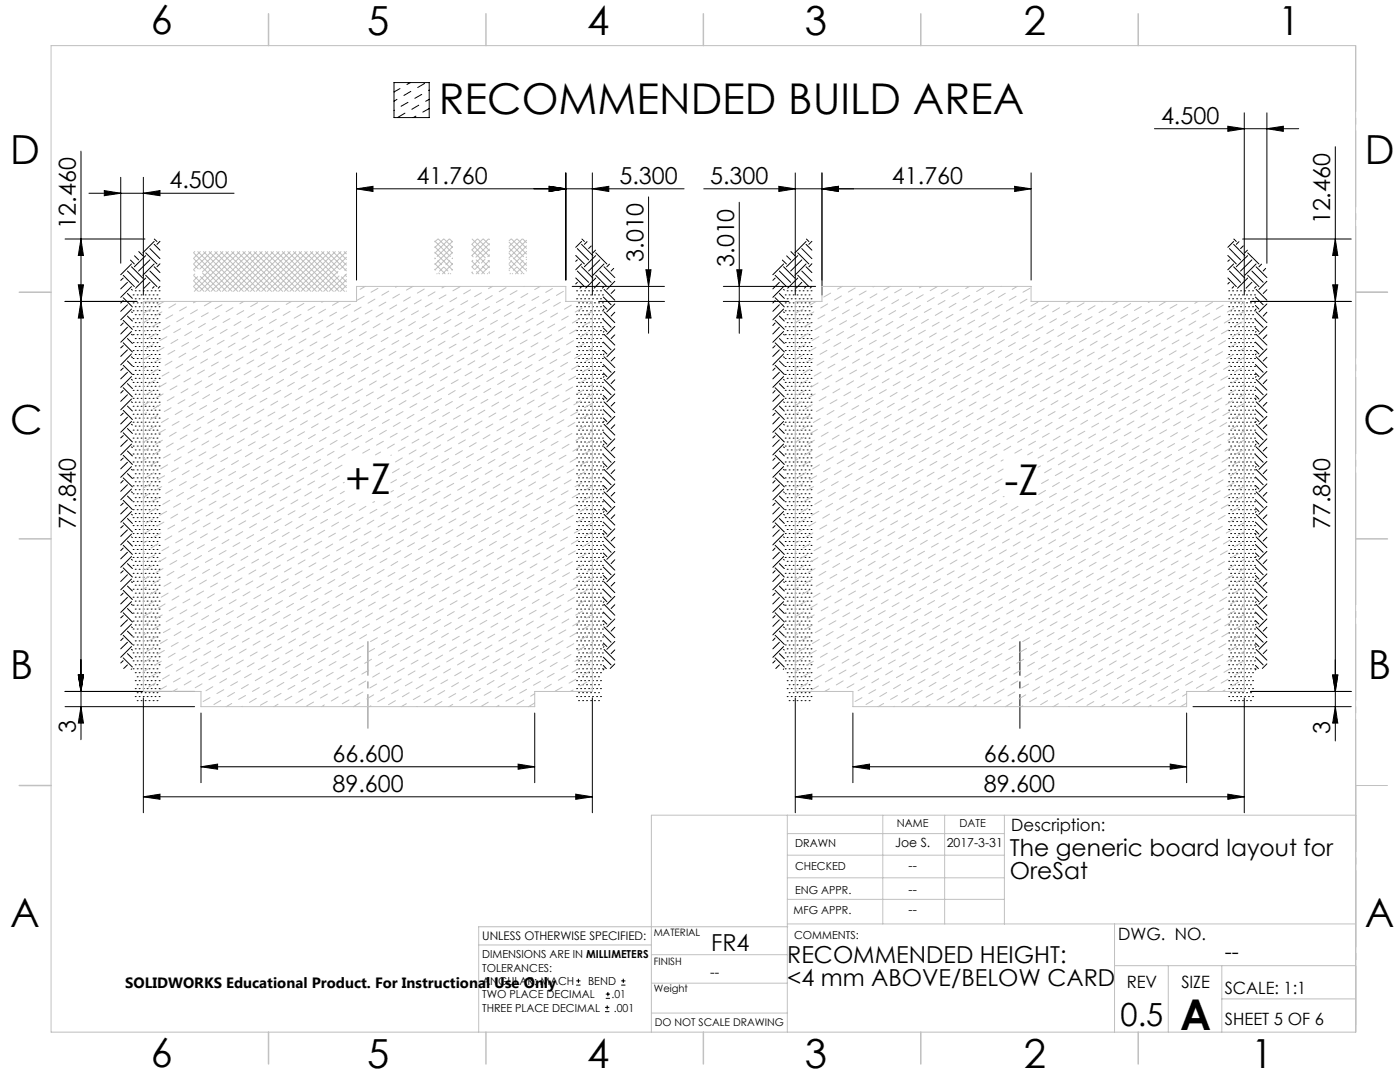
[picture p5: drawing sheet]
<svg xmlns="http://www.w3.org/2000/svg" width="279mm" height="216mm" viewBox="0 0 279 216" stroke-linecap="round" stroke-linejoin="round" font-family="sans-serif">
<defs><g id="words">
<g font-size="8.5">
<text x="87.6" y="22.8">RECOMMENDED BUILD AREA</text>
<text x="68.9" y="98.5">+Z</text>
<text x="200.5" y="98.8">-Z</text>
<text x="235.5" y="205.4">A</text>
</g>
<g font-size="8">
<text x="30.1" y="6.8">6</text>
<text x="73.3" y="6.9">5</text>
<text x="117.2" y="6.9">4</text>
<text x="160.6" y="6.9">3</text>
<text x="204.3" y="6.9">2</text>
<text x="255.1" y="6.9">1</text>
<text x="2.1" y="32.8">D</text>
<text x="272.4" y="32.8">D</text>
<text x="2.1" y="86.5">C</text>
<text x="272.1" y="86.5">C</text>
<text x="2.1" y="135.6">B</text>
<text x="273.1" y="135.6">B</text>
<text x="2.1" y="185">A</text>
<text x="272.4" y="185">A</text>
<text x="30.1" y="213">6</text>
<text x="73.3" y="213.1">5</text>
<text x="117.2" y="213.1">4</text>
<text x="160.6" y="213.1">3</text>
<text x="204.3" y="213.1">2</text>
<text x="249.7" y="213.1">1</text>
</g>
<text font-size="6.3" x="223.6" y="204.6">0.5</text>
<g font-size="4.7">
<text x="231.7" y="24.7">4.500</text>
<text x="33.8" y="37.5">4.500</text>
<text x="83.1" y="36.7">41.760</text>
<text x="123.6" y="36.7">5.300</text>
<text x="141.7" y="36.7">5.300</text>
<text x="178" y="36.7">41.760</text>
<text x="15.1" y="45.6" transform="rotate(-90 15.1 45.6)">12.460</text>
<text x="265.5" y="44.8" transform="rotate(-90 265.5 44.8)">12.460</text>
<text x="128.4" y="52.2" transform="rotate(-90 128.4 52.2)">3.010</text>
<text x="146.5" y="53.3" transform="rotate(-90 146.5 53.3)">3.010</text>
<text x="15.1" y="105.6" transform="rotate(-90 15.1 105.6)">77.840</text>
<text x="265.5" y="105.6" transform="rotate(-90 265.5 105.6)">77.840</text>
<text x="15.1" y="146.3" transform="rotate(-90 15.1 146.3)">3</text>
<text x="265.5" y="146.5" transform="rotate(-90 265.5 146.5)">3</text>
<text x="66.4" y="152">66.600</text>
<text x="196.4" y="152">66.600</text>
<text x="66.4" y="158">89.600</text>
<text x="196.4" y="158">89.600</text>
<text x="201.6" y="170.8">The generic board layout for</text>
<text x="201.6" y="175.3">OreSat</text>
<text x="141.9" y="189.8">FR4</text>
<text x="157.1" y="192.1">RECOMMENDED HEIGHT:</text>
<text x="157.1" y="196.7">&lt;4 mm ABOVE/BELOW CARD</text>
</g>
<text font-size="4.2" x="244.4" y="191.4">--</text>
<g font-size="3.4">
<text x="201.8" y="165.9">Description:</text>
<text x="223.2" y="187.6">DWG. NO.</text>
<text x="224.9" y="197.2">REV</text>
<text x="235.8" y="197.2">SIZE</text>
<text x="244.4" y="198.4">SCALE: 1:1</text>
<text x="244.4" y="204.6">SHEET 5 OF 6</text>
</g>
<text font-size="3" x="25" y="197.2">SOLIDWORKS Educational Product. For Instructional Use Only</text>
<text font-size="2.8" x="141.7" y="194.9">--</text>
<g font-size="2.5">
<text x="178.7" y="169">Joe S.</text>
<text x="181.3" y="173.5">--</text>
<text x="188.9" y="169">2017-3-31</text>
<text x="181.3" y="178.3">--</text>
<text x="181.3" y="182.3">--</text>
</g>
<text font-size="2.4" x="96.2" y="187.5">UNLESS OTHERWISE SPECIFIED:</text>
<g font-size="2.2">
<text x="179" y="165.1">NAME</text>
<text x="191.5" y="165.1">DATE</text>
<text x="158.7" y="169">DRAWN</text>
<text x="158.7" y="173.5">CHECKED</text>
<text x="158.7" y="178.3">ENG APPR.</text>
<text x="158.4" y="182.4">MFG APPR.</text>
<text x="96.2" y="191.2">DIMENSIONS ARE IN MILLIMETERS</text>
<text x="158.5" y="187.4">COMMENTS:</text>
<text x="96.2" y="193.9">TOLERANCES:</text>
<text x="96.2" y="196.5">ANGULAR: MACH</text>
<text x="117.4" y="196.5">BEND</text>
<text x="96.2" y="199.2">TWO PLACE DECIMAL</text>
<text x="96.2" y="201.8">THREE PLACE DECIMAL</text>
<text x="122.1" y="199.2">.01</text>
<text x="122.5" y="201.8">.001</text>
</g>
<text font-size="2.1" x="130.7" y="204.6">DO NOT SCALE DRAWING</text>
<g font-size="2">
<text x="130.5" y="186.8">MATERIAL</text>
<text x="130.5" y="192.5">FINISH</text>
<text x="130.5" y="198">Weight</text>
</g>
</g></defs>
<g fill="none" stroke="#000" stroke-width=".2">
<path d="M78.6 16.5h7.1v7h-7.1zM79.2 19.8l-.6 .4M79.8 17.7l-1.2 .6M81.9 16.5l-.7 .4M82 18.2l-1.4 .9M84.2 18.8l-1.4 .8M84.7 16.7l-1.3 .8M85.7 18h-.2M85.7 19.8l-.8 .4M16.2 30.2v117.4M17.7 38.6h29M20.8 38l3.3 .6-3.3 .5z"/>
<path d="M24.1 35.4v17.1M28.6 38.6l3.3-.6v1.1zM28.6 35.4v23.5M71.2 37.7l3.2-.5v1zM71.2 37.7h65.3M71.2 34.5v21.4M78.6 22h.1M80.8 22.6l-1.4 .8M81.4 20.4l-1.4 .8M83 23.2l-.5 .3M83.6 21l-1.4 .8M85.7 21.7l-1.3 .7"/>
<path d="M109.6 37.2l3.3 .5-3.3 .5zM112.9 34.5v21.4M118.2 37.7l3.3-.5v1zM118.2 34.5v24.4M129.4 39.3v27.2M140.4 37.7h65.4M155.4 37.2l3.3 .5-3.3 .5zM158.7 34.5v24.4M164 37.7l3.3-.5v1zM164 34.5v24.4M202.5 37.2l3.3 .5-3.3 .5zM205.8 34.5v21.4"/>
<path d="M230.4 25.7h28.8M245 25.2l3.3 .5-3.3 .5zM248.3 22.5v36.4M252.8 25.7l3.3-.5v1zM252.8 22.5v30M266.5 29.3v118.5M13 47.7h15.9M15.6 56.8h1.1l-.5 3.3zM16.2 47.7l.5 3.3h-1.1zM24.6 55.5l-.5 .5M24.6 60l-.5 .5M24.6 59.4l1.8 1.8"/>
<path d="M24.6 54.9l2.2 2.3M25.4 56.3l-1.3 1.3M25.4 58.6l1 .9M25.4 54.1l2.3 2.2M26 51.9l.8 .8M26.2 52.7l-2.1 2.1M26.2 57.2l-2.1 2.1M26.2 57.7l.2 .2M26.2 53.2l2.3 2.3M26.6 58.8h.1M26.8 51l.9 .9M27 58h.1"/>
<path d="M27 59.6h.1M27.4 58.8h.1M27.7 50.2l.8 .8M27.8 58h.1M27.8 59.6h.1M28.2 58.8h.1M28.6 58h.1M28.6 59.6h.1M29 58.8h.1M29.1 51l-2.3 2.2M29.1 55.5l-2 2M29.1 54.9l2.2 2.3"/>
<path d="M29.1 50.4l2.2 2.3M29.4 58h.1M29.4 59.6h.1M29.7 58.8h.1M29.9 51.9l-2.2 2.2M29.9 56.3l-1.1 1.2M29.9 54.1l2 2M29.9 49.6l2 2M30.2 58h.1M30.2 59.6h.1M30.6 58.8h.1M30.8 48.2l-2.3 2.2"/>
<path d="M30.8 52.7l-2.3 2.2M30.8 57.2l-.4 .3M30.8 53.2l1.1 1.2M30.8 48.8l1.1 1.1M30.8 47.7l.5 .5M30.9 58h.1M30.9 59.6h.1M31.3 58.8h.1M31.7 58h.1M31.7 59.6h.1M31.9 48.2l-.6 .6M31.9 52.6l-.6 .6"/>
<path d="M31.9 57.2l-.3 .3M114.2 57.1h18.4M114.9 55.5l1.7 1.7M114.9 51l1.7 1.7M115.1 58h.1M115.1 59.6h.1M115.2 51.9l-.3 .2M115.2 56.3l-.3 .4M115.2 54.1l2.3 2.2M115.2 49.6l2.3 2.3M115.5 58.8h.1M115.9 58h.1"/>
<path d="M115.9 59.6h.1M116.1 48.2l-1.2 1.2M116.1 52.7l-1.2 1.1M116.1 57.2l-.4 .3M116.1 53.2l2.2 2.3M116.1 48.8l2.2 2.2M116.1 47.7l.5 .5M116.3 58.8h.1M116.7 58h.1M116.7 59.6h.1M117.1 58.8h.1M117.2 48.2l-.6 .6"/>
<path d="M117.5 58h.1M117.5 59.6h.1M117.9 58.8h.1M118 49.1l-.5 .5M118.3 58h.1M118.3 59.6h.1M118.6 58.8h.1M118.9 49.9l-.6 .5M118.9 51l-2.3 2.2M118.9 55.5l-2 2M118.9 54.9l2.2 2.3M118.9 50.4l2.2 2.3"/>
<path d="M119.1 58h.1M119.1 59.6h.1M119.5 58.8h.1M119.7 51.9l-2.2 2.2M119.7 56.3l-1.1 1.2M119.7 54.1l2.3 2.2M119.8 58h.1M119.8 59.6h.1M120.2 58.8h.1M120.4 59.3l1.6 1.5M120.5 52.7l-2.2 2.2M120.5 57.2l-.3 .3"/>
<path d="M120.5 57.7l2.2 2.2M120.5 53.2l2.2 2.2M121.6 52.7l-.5 .5M122.5 53.6l-.5 .5M122.7 57.8l-.7 .8M122.7 56.1l-1.6 1.6M128.9 53.8h1l-.5 3.3zM144.4 57.1h18.4M147 53.8h1.1l-.6 3.3zM147.5 40.4v26.1M154.7 55.5l-.5 .5M154.7 60l-.5 .5"/>
<path d="M154.7 59.4l1.8 1.8M154.7 54.9l2.3 2.3M155.5 56.3l-1.3 1.3M155.5 58.6l1 .9M155.5 54.1l2.3 2.2M156.1 51.9l.9 .8M156.4 52.7l-2.2 2.1M156.4 57.2l-2.2 2.1M156.4 57.7l.1 .2M156.4 53.2l2.2 2.3M156.7 58.8h.1M157 51l.8 .9"/>
<path d="M157.1 58h.1M157.1 59.6h.1M157.5 58.8h.1M157.8 50.2l.8 .8M157.9 58h.1M157.9 59.6h.1M158.3 58.8h.1M158.7 58h.1M158.7 59.6h.1M159.1 58.8h.1M159.2 51l-2.2 2.2M159.2 55.5l-2 2"/>
<path d="M159.2 54.9l2.2 2.3M159.2 50.4l2.2 2.3M159.5 58h.1M159.5 59.6h.1M159.9 58.8h.1M160 51.9l-2.2 2.2M160 56.3l-1.1 1.2M160 54.1l2 2M160 49.6l2 2M160.3 58h.1M160.3 59.6h.1M160.7 58.8h.1"/>
<path d="M160.9 57.2l-.4 .3M160.9 48.2l-2.3 2.2M160.9 52.7l-2.3 2.2M160.9 53.2l1.1 1.2M160.9 48.8l1.1 1.1M160.9 47.7l.5 .5M161.1 58h.1M161.1 59.6h.1M161.5 58.8h.1M161.9 58h.1M161.9 59.6h.1M162 57.1l-.3 .4"/>
<path d="M162 48.2l-.6 .6M162 52.6l-.6 .6M245 55.5l1.7 1.7M245 51l1.7 1.7M245.2 58h.1M245.2 59.6h.1M245.4 51.9l-.4 .2M245.4 56.3l-.4 .4M245.4 54.1l2.2 2.2M245.4 49.6l2.2 2.3M245.6 58.8h.1M246 58h.1"/>
<path d="M246 59.6h.1M246.2 48.2l-1.2 1.2M246.2 52.7l-1.2 1.1M246.2 57.2l-.3 .3M246.2 53.2l2.2 2.3M246.2 48.8l2.2 2.2M246.2 47.7l.5 .5M246.4 58.8h.1M246.8 58h.1M246.8 59.6h.1M247.2 58.8h.1M247.3 48.2l-.6 .6"/>
<path d="M247.6 58h.1M247.6 59.6h.1M248 58.8h.1M248 47.7h21.7M248.1 49.1l-.5 .5M248.4 58h.1M248.4 59.6h.1M248.8 58.8h.1M249 49.9l-.6 .5M249 51l-2.3 2.2M249 55.5l-2 2M249 54.9l2.2 2.3"/>
<path d="M249 50.4l2.2 2.3M249.2 58h.1M249.2 59.6h.1M249.6 58.8h.1M249.8 51.9l-2.2 2.2M249.8 56.3l-1.1 1.2M249.8 54.1l2.3 2.2M250 58h.1M250 59.6h.1M250.4 58.8h.1M250.5 59.3l1.6 1.5M250.7 52.7l-2.3 2.2"/>
<path d="M250.7 57.2l-.3 .3M250.7 57.7l2.1 2.2M250.7 53.2l2.1 2.2M251.8 52.7l-.6 .5M252.6 53.6l-.5 .5M252.8 57.8l-.7 .8M252.8 56.1l-1.6 1.6M266 56.8h1l-.5 3.3zM266.5 47.7l.5 3.3h-1zM13 60.1h14.3M16.2 60.1l.5 3.4h-1.1zM24.6 64.5l-.5 .4"/>
<path d="M24.6 69l-.5 .4M24.6 73.4l-.5 .5M24.6 77.9l-.5 .5M24.6 77.4l1.8 1.8M24.6 72.9l1.8 1.8M24.6 68.4l1.8 1.8M24.6 63.9l1.8 1.8M25.4 60.8l-1.3 1.3M25.4 65.3l-1.3 1.3M25.4 69.8l-1.3 1.3M25.4 74.3l-1.3 1.3M25.4 78.8l-1.3 1.3"/>
<path d="M25.4 76.6l1 .9M25.4 72l1 1M25.4 67.6l1 .9M25.4 63.1l1 1M26.2 61.7l-2.1 2.1M26.2 66.1l-2.1 2.2M26.2 70.6l-2.1 2.2M26.2 75.1l-2.1 2.2M26.2 79.6l-2.1 2.2M26.2 75.7l.2 .1M26.2 71.2l.2 .2M26.2 66.7l.2 .2"/>
<path d="M26.2 62.2l.2 .2M26.6 60.4h.1M26.6 62h.1M26.6 63.6h.1M26.6 65.2h.1M26.6 66.8h.1M26.6 68.4h.1M26.6 70h.1M26.6 71.5h.1M26.6 73.1h.1M26.6 74.7h.1M26.6 76.3h.1"/>
<path d="M26.6 77.9h.1M26.6 79.5h.1M27 61.2h.1M27 62.8h.1M27 64.4h.1M27 66h.1M27 67.6h.1M27 69.1h.1M27 70.7h.1M27 72.3h.1M27 73.9h.1M27 75.5h.1"/>
<path d="M27 77.1h.1M27 78.7h.1M27.4 60.4h.1M27.4 62h.1M27.4 63.6h.1M27.4 65.2h.1M27.4 66.8h.1M27.4 68.4h.1M27.4 70h.1M27.4 71.5h.1M27.4 73.1h.1M27.4 74.7h.1"/>
<path d="M27.4 76.3h.1M27.4 77.9h.1M27.4 79.5h.1M27.8 61.2h.1M27.8 62.8h.1M27.8 64.4h.1M27.8 66h.1M27.8 67.6h.1M27.8 69.1h.1M27.8 70.7h.1M27.8 72.3h.1M27.8 73.9h.1"/>
<path d="M27.8 75.5h.1M27.8 77.1h.1M27.8 78.7h.1M28.2 60.4h.1M28.2 62h.1M28.2 63.6h.1M28.2 65.2h.1M28.2 66.8h.1M28.2 68.4h.1M28.2 70h.1M28.2 71.5h.1M28.2 73.1h.1"/>
<path d="M28.2 74.7h.1M28.2 76.3h.1M28.2 77.9h.1M28.2 79.5h.1M28.6 61.2h.1M28.6 62.8h.1M28.6 64.4h.1M28.6 66h.1M28.6 67.6h.1M28.6 69.1h.1M28.6 70.7h.1M28.6 72.3h.1"/>
<path d="M28.6 73.9h.1M28.6 75.5h.1M28.6 77.1h.1M28.6 78.7h.1M29 60.4h.1M29 62h.1M29 63.6h.1M29 65.2h.1M29 66.8h.1M29 68.4h.1M29 70h.1M29 71.5h.1"/>
<path d="M29 73.1h.1M29 74.7h.1M29 76.3h.1M29 77.9h.1M29 79.5h.1M29.4 61.2h.1M29.4 62.8h.1M29.4 64.4h.1M29.4 66h.1M29.4 67.6h.1M29.4 69.1h.1M29.4 70.7h.1"/>
<path d="M29.4 72.3h.1M29.4 73.9h.1M29.4 75.5h.1M29.4 77.1h.1M29.4 78.7h.1M29.7 60.4h.1M29.7 62h.1M29.7 63.6h.1M29.7 65.2h.1M29.7 66.8h.1M29.7 68.4h.1M29.7 70h.1"/>
<path d="M29.7 71.5h.1M29.7 73.1h.1M29.7 74.7h.1M29.7 76.3h.1M29.7 77.9h.1M29.7 79.5h.1M30.2 61.2h.1M30.2 62.8h.1M30.2 64.4h.1M30.2 66h.1M30.2 67.6h.1M30.2 69.1h.1"/>
<path d="M30.2 70.7h.1M30.2 72.3h.1M30.2 73.9h.1M30.2 75.5h.1M30.2 77.1h.1M30.2 78.7h.1M30.6 60.4h.1M30.6 62h.1M30.6 63.6h.1M30.6 65.2h.1M30.6 66.8h.1M30.6 68.4h.1"/>
<path d="M30.6 70h.1M30.6 71.5h.1M30.6 73.1h.1M30.6 74.7h.1M30.6 76.3h.1M30.6 77.9h.1M30.6 79.5h.1M30.9 61.2h.1M30.9 62.8h.1M30.9 64.4h.1M30.9 66h.1M30.9 67.6h.1"/>
<path d="M30.9 69.1h.1M30.9 70.7h.1M30.9 72.3h.1M30.9 73.9h.1M30.9 75.5h.1M30.9 77.1h.1M30.9 78.7h.1M31.3 60.4h.1M31.3 62h.1M31.3 63.6h.1M31.3 65.2h.1M31.3 66.8h.1"/>
<path d="M31.3 68.4h.1M31.3 70h.1M31.3 71.5h.1M31.3 73.1h.1M31.3 74.7h.1M31.3 76.3h.1M31.3 77.9h.1M31.3 79.5h.1M31.7 61.2h.1M31.7 62.8h.1M31.7 64.4h.1M31.7 66h.1"/>
<path d="M31.7 67.6h.1M31.7 69.1h.1M31.7 70.7h.1M31.7 72.3h.1M31.7 73.9h.1M31.7 75.5h.1M31.7 77.1h.1M31.7 78.7h.1M115.1 61.2h.1M115.1 62.8h.1M115.1 64.4h.1M115.1 66h.1"/>
<path d="M115.1 67.6h.1M115.1 69.1h.1M115.1 70.7h.1M115.1 72.3h.1M115.1 73.9h.1M115.1 75.5h.1M115.1 77.1h.1M115.1 78.7h.1M115.5 60.4h.1M115.5 62h.1M115.5 63.6h.1M115.5 65.2h.1"/>
<path d="M115.5 66.8h.1M115.5 68.4h.1M115.5 70h.1M115.5 71.5h.1M115.5 73.1h.1M115.5 74.7h.1M115.5 76.3h.1M115.5 77.9h.1M115.5 79.5h.1M115.9 61.2h.1M115.9 62.8h.1M115.9 64.4h.1"/>
<path d="M115.9 66h.1M115.9 67.6h.1M115.9 69.1h.1M115.9 70.7h.1M115.9 72.3h.1M115.9 73.9h.1M115.9 75.5h.1M115.9 77.1h.1M115.9 78.7h.1M116.3 60.4h.1M116.3 62h.1M116.3 63.6h.1"/>
<path d="M116.3 65.2h.1M116.3 66.8h.1M116.3 68.4h.1M116.3 70h.1M116.3 71.5h.1M116.3 73.1h.1M116.3 74.7h.1M116.3 76.3h.1M116.3 77.9h.1M116.3 79.5h.1M116.7 61.2h.1M116.7 62.8h.1"/>
<path d="M116.7 64.4h.1M116.7 66h.1M116.7 67.6h.1M116.7 69.1h.1M116.7 70.7h.1M116.7 72.3h.1M116.7 73.9h.1M116.7 75.5h.1M116.7 77.1h.1M116.7 78.7h.1M117.1 60.4h.1M117.1 62h.1"/>
<path d="M117.1 63.6h.1M117.1 65.2h.1M117.1 66.8h.1M117.1 68.4h.1M117.1 70h.1M117.1 71.5h.1M117.1 73.1h.1M117.1 74.7h.1M117.1 76.3h.1M117.1 77.9h.1M117.1 79.5h.1M117.5 61.2h.1"/>
<path d="M117.5 62.8h.1M117.5 64.4h.1M117.5 66h.1M117.5 67.6h.1M117.5 69.1h.1M117.5 70.7h.1M117.5 72.3h.1M117.5 73.9h.1M117.5 75.5h.1M117.5 77.1h.1M117.5 78.7h.1M117.9 60.4h.1"/>
<path d="M117.9 62h.1M117.9 63.6h.1M117.9 65.2h.1M117.9 66.8h.1M117.9 68.4h.1M117.9 70h.1M117.9 71.5h.1M117.9 73.1h.1M117.9 74.7h.1M117.9 76.3h.1M117.9 77.9h.1M117.9 79.5h.1"/>
<path d="M118.3 61.2h.1M118.3 62.8h.1M118.3 64.4h.1M118.3 66h.1M118.3 67.6h.1M118.3 69.1h.1M118.3 70.7h.1M118.3 72.3h.1M118.3 73.9h.1M118.3 75.5h.1M118.3 77.1h.1M118.3 78.7h.1"/>
<path d="M118.6 60.4h.1M118.6 62h.1M118.6 63.6h.1M118.6 65.2h.1M118.6 66.8h.1M118.6 68.4h.1M118.6 70h.1M118.6 71.5h.1M118.6 73.1h.1M118.6 74.7h.1M118.6 76.3h.1M118.6 77.9h.1"/>
<path d="M118.6 79.5h.1M119.1 61.2h.1M119.1 62.8h.1M119.1 64.4h.1M119.1 66h.1M119.1 67.6h.1M119.1 69.1h.1M119.1 70.7h.1M119.1 72.3h.1M119.1 73.9h.1M119.1 75.5h.1M119.1 77.1h.1"/>
<path d="M119.1 78.7h.1M119.5 60.4h.1M119.5 62h.1M119.5 63.6h.1M119.5 65.2h.1M119.5 66.8h.1M119.5 68.4h.1M119.5 70h.1M119.5 71.5h.1M119.5 73.1h.1M119.5 74.7h.1M119.5 76.3h.1"/>
<path d="M119.5 77.9h.1M119.5 79.5h.1M119.5 60.1h13.1M119.8 61.2h.1M119.8 62.8h.1M119.8 64.4h.1M119.8 66h.1M119.8 67.6h.1M119.8 69.1h.1M119.8 70.7h.1M119.8 72.3h.1M119.8 73.9h.1"/>
<path d="M119.8 75.5h.1M119.8 77.1h.1M119.8 78.7h.1M120.2 60.4h.1M120.2 62h.1M120.2 63.6h.1M120.2 65.2h.1M120.2 66.8h.1M120.2 68.4h.1M120.2 70h.1M120.2 71.5h.1M120.2 73.1h.1"/>
<path d="M120.2 74.7h.1M120.2 76.3h.1M120.2 77.9h.1M120.2 79.5h.1M120.4 78.9l.7 .7M120.4 74.4l.7 .7M120.4 69.9l.7 .7M120.4 65.4l.7 .7M120.4 61l.7 .7M120.4 77.2l1.6 1.6M120.4 72.7l1.6 1.6M120.4 68.3l1.6 1.5"/>
<path d="M120.4 63.7l1.6 1.6M120.5 61.7l-.1 .1M120.5 66.1l-.1 .2M120.5 70.6l-.1 .2M120.5 75.1l-.1 .2M120.5 79.6l-.1 .2M120.5 75.7l2.2 2.2M120.5 71.2l2.2 2.1M120.5 66.7l2.2 2.2M120.5 62.2l2.2 2.2M122.7 62.3l-.7 .8M122.7 66.8l-.7 .8"/>
<path d="M122.7 71.3l-.7 .7M122.7 75.8l-.7 .8M122.7 60.6l-1.6 1.6M122.7 65.1l-1.6 1.6M122.7 69.6l-1.6 1.6M122.7 74.1l-1.6 1.6M122.7 78.6l-1.6 1.6M129.4 60.1l.5 3.4h-1zM144.4 60.1h13M147.5 60.1l.6 3.4h-1.1zM154.7 64.5l-.5 .4M154.7 69l-.5 .4"/>
<path d="M154.7 73.4l-.5 .5M154.7 77.9l-.5 .5M154.7 77.4l1.8 1.8M154.7 72.9l1.8 1.8M154.7 68.4l1.8 1.8M154.7 63.9l1.8 1.8M155.5 74.3l-1.3 1.3M155.5 60.8l-1.3 1.3M155.5 65.3l-1.3 1.3M155.5 69.8l-1.3 1.3M155.5 78.8l-1.3 1.3M155.5 76.6l1 .9"/>
<path d="M155.5 72l1 1M155.5 67.6l1 .9M155.5 63.1l1 1M156.4 61.7l-2.2 2.1M156.4 75.1l-2.2 2.2M156.4 66.1l-2.2 2.2M156.4 70.6l-2.2 2.2M156.4 79.6l-2.2 2.2M156.4 75.7l.1 .1M156.4 71.2l.1 .2M156.4 66.7l.1 .2M156.4 62.2l.1 .2"/>
<path d="M156.7 60.4h.1M156.7 62h.1M156.7 63.6h.1M156.7 65.2h.1M156.7 66.8h.1M156.7 68.4h.1M156.7 70h.1M156.7 71.5h.1M156.7 73.1h.1M156.7 74.7h.1M156.7 76.3h.1M156.7 77.9h.1"/>
<path d="M156.7 79.5h.1M157.1 61.2h.1M157.1 62.8h.1M157.1 64.4h.1M157.1 66h.1M157.1 67.6h.1M157.1 69.1h.1M157.1 70.7h.1M157.1 72.3h.1M157.1 73.9h.1M157.1 75.5h.1M157.1 77.1h.1"/>
<path d="M157.1 78.7h.1M157.5 60.4h.1M157.5 62h.1M157.5 63.6h.1M157.5 65.2h.1M157.5 66.8h.1M157.5 68.4h.1M157.5 70h.1M157.5 71.5h.1M157.5 73.1h.1M157.5 74.7h.1M157.5 76.3h.1"/>
<path d="M157.5 77.9h.1M157.5 79.5h.1M157.9 61.2h.1M157.9 62.8h.1M157.9 64.4h.1M157.9 66h.1M157.9 67.6h.1M157.9 69.1h.1M157.9 70.7h.1M157.9 72.3h.1M157.9 73.9h.1M157.9 75.5h.1"/>
<path d="M157.9 77.1h.1M157.9 78.7h.1M158.3 60.4h.1M158.3 62h.1M158.3 63.6h.1M158.3 65.2h.1M158.3 66.8h.1M158.3 68.4h.1M158.3 70h.1M158.3 71.5h.1M158.3 73.1h.1M158.3 74.7h.1"/>
<path d="M158.3 76.3h.1M158.3 77.9h.1M158.3 79.5h.1M158.7 61.2h.1M158.7 62.8h.1M158.7 64.4h.1M158.7 66h.1M158.7 67.6h.1M158.7 69.1h.1M158.7 70.7h.1M158.7 72.3h.1M158.7 73.9h.1"/>
<path d="M158.7 75.5h.1M158.7 77.1h.1M158.7 78.7h.1M159.1 60.4h.1M159.1 62h.1M159.1 63.6h.1M159.1 65.2h.1M159.1 66.8h.1M159.1 68.4h.1M159.1 70h.1M159.1 71.5h.1M159.1 73.1h.1"/>
<path d="M159.1 74.7h.1M159.1 76.3h.1M159.1 77.9h.1M159.1 79.5h.1M159.5 61.2h.1M159.5 62.8h.1M159.5 64.4h.1M159.5 66h.1M159.5 67.6h.1M159.5 69.1h.1M159.5 70.7h.1M159.5 72.3h.1"/>
<path d="M159.5 73.9h.1M159.5 75.5h.1M159.5 77.1h.1M159.5 78.7h.1M159.9 60.4h.1M159.9 62h.1M159.9 63.6h.1M159.9 65.2h.1M159.9 66.8h.1M159.9 68.4h.1M159.9 70h.1M159.9 71.5h.1"/>
<path d="M159.9 73.1h.1M159.9 74.7h.1M159.9 76.3h.1M159.9 77.9h.1M159.9 79.5h.1M160.3 61.2h.1M160.3 62.8h.1M160.3 64.4h.1M160.3 66h.1M160.3 67.6h.1M160.3 69.1h.1M160.3 70.7h.1"/>
<path d="M160.3 72.3h.1M160.3 73.9h.1M160.3 75.5h.1M160.3 77.1h.1M160.3 78.7h.1M160.7 60.4h.1M160.7 62h.1M160.7 63.6h.1M160.7 65.2h.1M160.7 66.8h.1M160.7 68.4h.1M160.7 70h.1"/>
<path d="M160.7 71.5h.1M160.7 73.1h.1M160.7 74.7h.1M160.7 76.3h.1M160.7 77.9h.1M160.7 79.5h.1M161.1 61.2h.1M161.1 62.8h.1M161.1 64.4h.1M161.1 66h.1M161.1 67.6h.1M161.1 69.1h.1"/>
<path d="M161.1 70.7h.1M161.1 72.3h.1M161.1 73.9h.1M161.1 75.5h.1M161.1 77.1h.1M161.1 78.7h.1M161.5 60.4h.1M161.5 62h.1M161.5 63.6h.1M161.5 65.2h.1M161.5 66.8h.1M161.5 68.4h.1"/>
<path d="M161.5 70h.1M161.5 71.5h.1M161.5 73.1h.1M161.5 74.7h.1M161.5 76.3h.1M161.5 77.9h.1M161.5 79.5h.1M161.9 61.2h.1M161.9 62.8h.1M161.9 64.4h.1M161.9 66h.1M161.9 67.6h.1"/>
<path d="M161.9 69.1h.1M161.9 70.7h.1M161.9 72.3h.1M161.9 73.9h.1M161.9 75.5h.1M161.9 77.1h.1M161.9 78.7h.1M245.2 61.2h.1M245.2 62.8h.1M245.2 64.4h.1M245.2 66h.1M245.2 67.6h.1"/>
<path d="M245.2 69.1h.1M245.2 70.7h.1M245.2 72.3h.1M245.2 73.9h.1M245.2 75.5h.1M245.2 77.1h.1M245.2 78.7h.1M245.6 60.4h.1M245.6 62h.1M245.6 63.6h.1M245.6 65.2h.1M245.6 66.8h.1"/>
<path d="M245.6 68.4h.1M245.6 70h.1M245.6 71.5h.1M245.6 73.1h.1M245.6 74.7h.1M245.6 76.3h.1M245.6 77.9h.1M245.6 79.5h.1M246 61.2h.1M246 62.8h.1M246 64.4h.1M246 66h.1"/>
<path d="M246 67.6h.1M246 69.1h.1M246 70.7h.1M246 72.3h.1M246 73.9h.1M246 75.5h.1M246 77.1h.1M246 78.7h.1M246.4 60.4h.1M246.4 62h.1M246.4 63.6h.1M246.4 65.2h.1"/>
<path d="M246.4 66.8h.1M246.4 68.4h.1M246.4 70h.1M246.4 71.5h.1M246.4 73.1h.1M246.4 74.7h.1M246.4 76.3h.1M246.4 77.9h.1M246.4 79.5h.1M246.8 61.2h.1M246.8 62.8h.1M246.8 64.4h.1"/>
<path d="M246.8 66h.1M246.8 67.6h.1M246.8 69.1h.1M246.8 70.7h.1M246.8 72.3h.1M246.8 73.9h.1M246.8 75.5h.1M246.8 77.1h.1M246.8 78.7h.1M247.2 60.4h.1M247.2 62h.1M247.2 63.6h.1"/>
<path d="M247.2 65.2h.1M247.2 66.8h.1M247.2 68.4h.1M247.2 70h.1M247.2 71.5h.1M247.2 73.1h.1M247.2 74.7h.1M247.2 76.3h.1M247.2 77.9h.1M247.2 79.5h.1M247.6 61.2h.1M247.6 62.8h.1"/>
<path d="M247.6 64.4h.1M247.6 66h.1M247.6 67.6h.1M247.6 69.1h.1M247.6 70.7h.1M247.6 72.3h.1M247.6 73.9h.1M247.6 75.5h.1M247.6 77.1h.1M247.6 78.7h.1M248 60.4h.1M248 62h.1"/>
<path d="M248 63.6h.1M248 65.2h.1M248 66.8h.1M248 68.4h.1M248 70h.1M248 71.5h.1M248 73.1h.1M248 74.7h.1M248 76.3h.1M248 77.9h.1M248 79.5h.1M248.4 61.2h.1"/>
<path d="M248.4 62.8h.1M248.4 64.4h.1M248.4 66h.1M248.4 67.6h.1M248.4 69.1h.1M248.4 70.7h.1M248.4 72.3h.1M248.4 73.9h.1M248.4 75.5h.1M248.4 77.1h.1M248.4 78.7h.1M248.8 60.4h.1"/>
<path d="M248.8 62h.1M248.8 63.6h.1M248.8 65.2h.1M248.8 66.8h.1M248.8 68.4h.1M248.8 70h.1M248.8 71.5h.1M248.8 73.1h.1M248.8 74.7h.1M248.8 76.3h.1M248.8 77.9h.1M248.8 79.5h.1"/>
<path d="M249.2 61.2h.1M249.2 62.8h.1M249.2 64.4h.1M249.2 66h.1M249.2 67.6h.1M249.2 69.1h.1M249.2 70.7h.1M249.2 72.3h.1M249.2 73.9h.1M249.2 75.5h.1M249.2 77.1h.1M249.2 78.7h.1"/>
<path d="M249.6 60.4h.1M249.6 62h.1M249.6 63.6h.1M249.6 65.2h.1M249.6 66.8h.1M249.6 68.4h.1M249.6 70h.1M249.6 71.5h.1M249.6 73.1h.1M249.6 74.7h.1M249.6 76.3h.1M249.6 77.9h.1"/>
<path d="M249.6 79.5h.1M249.6 60.1h20.1M250 61.2h.1M250 62.8h.1M250 64.4h.1M250 66h.1M250 67.6h.1M250 69.1h.1M250 70.7h.1M250 72.3h.1M250 73.9h.1M250 75.5h.1"/>
<path d="M250 77.1h.1M250 78.7h.1M250.4 60.4h.1M250.4 62h.1M250.4 63.6h.1M250.4 65.2h.1M250.4 66.8h.1M250.4 68.4h.1M250.4 70h.1M250.4 71.5h.1M250.4 73.1h.1M250.4 74.7h.1"/>
<path d="M250.4 76.3h.1M250.4 77.9h.1M250.4 79.5h.1M250.5 78.9l.7 .7M250.5 74.4l.7 .7M250.5 69.9l.7 .7M250.5 65.4l.7 .7M250.5 61l.7 .7M250.5 77.2l1.6 1.6M250.5 72.7l1.6 1.6M250.5 68.3l1.6 1.5M250.5 63.7l1.6 1.6"/>
<path d="M250.7 61.7l-.2 .1M250.7 66.1l-.2 .2M250.7 70.6l-.2 .2M250.7 75.1l-.2 .2M250.7 79.6l-.2 .2M250.7 75.7l2.1 2.2M250.7 71.2l2.1 2.1M250.7 66.7l2.1 2.2M250.7 62.2l2.1 2.2M252.8 62.3l-.7 .8M252.8 66.8l-.7 .8M252.8 71.3l-.7 .7"/>
<path d="M252.8 75.8l-.7 .8M252.8 60.6l-1.6 1.6M252.8 65.1l-1.6 1.6M252.8 69.6l-1.6 1.6M252.8 74.1l-1.6 1.6M252.8 78.6l-1.6 1.6M266.5 60.1l.5 3.4h-1zM24.6 82.4l-.5 .5M24.6 86.9l-.5 .5M24.6 91.4l-.5 .5M24.6 95.9l-.5 .5M24.6 99.8l1.8 1.9"/>
<path d="M24.6 95.4l1.8 1.8M24.6 90.8l1.8 1.9M24.6 86.4l1.8 1.8M24.6 81.9l1.8 1.8M25.4 83.3l-1.3 1.3M25.4 87.8l-1.3 1.3M25.4 92.3l-1.3 1.3M25.4 96.7l-1.3 1.3M25.4 99l1 1M25.4 94.5l1 1M25.4 90l1 1M25.4 85.5l1 1"/>
<path d="M25.4 81l1 1M26.2 84.1l-2.1 2.2M26.2 88.6l-2.1 2.2M26.2 93.1l-2.1 2.2M26.2 97.6l-2.1 2.1M26.2 98.1l.2 .2M26.2 93.7l.2 .1M26.2 89.2l.2 .1M26.2 84.7l.2 .1M26.2 80.2l.2 .1M26.6 81.1h.1M26.6 82.7h.1"/>
<path d="M26.6 84.2h.1M26.6 85.8h.1M26.6 87.4h.1M26.6 89h.1M26.6 90.6h.1M26.6 92.2h.1M26.6 93.8h.1M26.6 95.4h.1M26.6 96.9h.1M26.6 98.5h.1M27 80.3h.1M27 81.8h.1"/>
<path d="M27 83.4h.1M27 85h.1M27 86.6h.1M27 88.2h.1M27 89.8h.1M27 91.4h.1M27 93h.1M27 94.5h.1M27 96.1h.1M27 97.7h.1M27 99.3h.1M27.4 81.1h.1"/>
<path d="M27.4 82.7h.1M27.4 84.2h.1M27.4 85.8h.1M27.4 87.4h.1M27.4 89h.1M27.4 90.6h.1M27.4 92.2h.1M27.4 93.8h.1M27.4 95.4h.1M27.4 96.9h.1M27.4 98.5h.1M27.8 80.3h.1"/>
<path d="M27.8 81.8h.1M27.8 83.4h.1M27.8 85h.1M27.8 86.6h.1M27.8 88.2h.1M27.8 89.8h.1M27.8 91.4h.1M27.8 93h.1M27.8 94.5h.1M27.8 96.1h.1M27.8 97.7h.1M27.8 99.3h.1"/>
<path d="M28.2 81.1h.1M28.2 82.7h.1M28.2 84.2h.1M28.2 85.8h.1M28.2 87.4h.1M28.2 89h.1M28.2 90.6h.1M28.2 92.2h.1M28.2 93.8h.1M28.2 95.4h.1M28.2 96.9h.1M28.2 98.5h.1"/>
<path d="M28.6 80.3h.1M28.6 81.8h.1M28.6 83.4h.1M28.6 85h.1M28.6 86.6h.1M28.6 88.2h.1M28.6 89.8h.1M28.6 91.4h.1M28.6 93h.1M28.6 94.5h.1M28.6 96.1h.1M28.6 97.7h.1"/>
<path d="M28.6 99.3h.1M29 81.1h.1M29 82.7h.1M29 84.2h.1M29 85.8h.1M29 87.4h.1M29 89h.1M29 90.6h.1M29 92.2h.1M29 93.8h.1M29 95.4h.1M29 96.9h.1"/>
<path d="M29 98.5h.1M29.4 80.3h.1M29.4 81.8h.1M29.4 83.4h.1M29.4 85h.1M29.4 86.6h.1M29.4 88.2h.1M29.4 89.8h.1M29.4 91.4h.1M29.4 93h.1M29.4 94.5h.1M29.4 96.1h.1"/>
<path d="M29.4 97.7h.1M29.4 99.3h.1M29.7 81.1h.1M29.7 82.7h.1M29.7 84.2h.1M29.7 85.8h.1M29.7 87.4h.1M29.7 89h.1M29.7 90.6h.1M29.7 92.2h.1M29.7 93.8h.1M29.7 95.4h.1"/>
<path d="M29.7 96.9h.1M29.7 98.5h.1M30.2 80.3h.1M30.2 81.8h.1M30.2 83.4h.1M30.2 85h.1M30.2 86.6h.1M30.2 88.2h.1M30.2 89.8h.1M30.2 91.4h.1M30.2 93h.1M30.2 94.5h.1"/>
<path d="M30.2 96.1h.1M30.2 97.7h.1M30.2 99.3h.1M30.6 81.1h.1M30.6 82.7h.1M30.6 84.2h.1M30.6 85.8h.1M30.6 87.4h.1M30.6 89h.1M30.6 90.6h.1M30.6 92.2h.1M30.6 93.8h.1"/>
<path d="M30.6 95.4h.1M30.6 96.9h.1M30.6 98.5h.1M30.9 80.3h.1M30.9 81.8h.1M30.9 83.4h.1M30.9 85h.1M30.9 86.6h.1M30.9 88.2h.1M30.9 89.8h.1M30.9 91.4h.1M30.9 93h.1"/>
<path d="M30.9 94.5h.1M30.9 96.1h.1M30.9 97.7h.1M30.9 99.3h.1M31.3 81.1h.1M31.3 82.7h.1M31.3 84.2h.1M31.3 85.8h.1M31.3 87.4h.1M31.3 89h.1M31.3 90.6h.1M31.3 92.2h.1"/>
<path d="M31.3 93.8h.1M31.3 95.4h.1M31.3 96.9h.1M31.3 98.5h.1M31.7 80.3h.1M31.7 81.8h.1M31.7 83.4h.1M31.7 85h.1M31.7 86.6h.1M31.7 88.2h.1M31.7 89.8h.1M31.7 91.4h.1"/>
<path d="M31.7 93h.1M31.7 94.5h.1M31.7 96.1h.1M31.7 97.7h.1M31.7 99.3h.1M115.1 80.3h.1M115.1 81.8h.1M115.1 83.4h.1M115.1 85h.1M115.1 86.6h.1M115.1 88.2h.1M115.1 89.8h.1"/>
<path d="M115.1 91.4h.1M115.1 93h.1M115.1 94.5h.1M115.1 96.1h.1M115.1 97.7h.1M115.1 99.3h.1M115.5 81.1h.1M115.5 82.7h.1M115.5 84.2h.1M115.5 85.8h.1M115.5 87.4h.1M115.5 89h.1"/>
<path d="M115.5 90.6h.1M115.5 92.2h.1M115.5 93.8h.1M115.5 95.4h.1M115.5 96.9h.1M115.5 98.5h.1M115.9 80.3h.1M115.9 81.8h.1M115.9 83.4h.1M115.9 85h.1M115.9 86.6h.1M115.9 88.2h.1"/>
<path d="M115.9 89.8h.1M115.9 91.4h.1M115.9 93h.1M115.9 94.5h.1M115.9 96.1h.1M115.9 97.7h.1M115.9 99.3h.1M116.3 81.1h.1M116.3 82.7h.1M116.3 84.2h.1M116.3 85.8h.1M116.3 87.4h.1"/>
<path d="M116.3 89h.1M116.3 90.6h.1M116.3 92.2h.1M116.3 93.8h.1M116.3 95.4h.1M116.3 96.9h.1M116.3 98.5h.1M116.7 80.3h.1M116.7 81.8h.1M116.7 83.4h.1M116.7 85h.1M116.7 86.6h.1"/>
<path d="M116.7 88.2h.1M116.7 89.8h.1M116.7 91.4h.1M116.7 93h.1M116.7 94.5h.1M116.7 96.1h.1M116.7 97.7h.1M116.7 99.3h.1M117.1 81.1h.1M117.1 82.7h.1M117.1 84.2h.1M117.1 85.8h.1"/>
<path d="M117.1 87.4h.1M117.1 89h.1M117.1 90.6h.1M117.1 92.2h.1M117.1 93.8h.1M117.1 95.4h.1M117.1 96.9h.1M117.1 98.5h.1M117.5 80.3h.1M117.5 81.8h.1M117.5 83.4h.1M117.5 85h.1"/>
<path d="M117.5 86.6h.1M117.5 88.2h.1M117.5 89.8h.1M117.5 91.4h.1M117.5 93h.1M117.5 94.5h.1M117.5 96.1h.1M117.5 97.7h.1M117.5 99.3h.1M117.9 81.1h.1M117.9 82.7h.1M117.9 84.2h.1"/>
<path d="M117.9 85.8h.1M117.9 87.4h.1M117.9 89h.1M117.9 90.6h.1M117.9 92.2h.1M117.9 93.8h.1M117.9 95.4h.1M117.9 96.9h.1M117.9 98.5h.1M118.3 80.3h.1M118.3 81.8h.1M118.3 83.4h.1"/>
<path d="M118.3 85h.1M118.3 86.6h.1M118.3 88.2h.1M118.3 89.8h.1M118.3 91.4h.1M118.3 93h.1M118.3 94.5h.1M118.3 96.1h.1M118.3 97.7h.1M118.3 99.3h.1M118.6 81.1h.1M118.6 82.7h.1"/>
<path d="M118.6 84.2h.1M118.6 85.8h.1M118.6 87.4h.1M118.6 89h.1M118.6 90.6h.1M118.6 92.2h.1M118.6 93.8h.1M118.6 95.4h.1M118.6 96.9h.1M118.6 98.5h.1M119.1 80.3h.1M119.1 81.8h.1"/>
<path d="M119.1 83.4h.1M119.1 85h.1M119.1 86.6h.1M119.1 88.2h.1M119.1 89.8h.1M119.1 91.4h.1M119.1 93h.1M119.1 94.5h.1M119.1 96.1h.1M119.1 97.7h.1M119.1 99.3h.1M119.5 81.1h.1"/>
<path d="M119.5 82.7h.1M119.5 84.2h.1M119.5 85.8h.1M119.5 87.4h.1M119.5 89h.1M119.5 90.6h.1M119.5 92.2h.1M119.5 93.8h.1M119.5 95.4h.1M119.5 96.9h.1M119.5 98.5h.1M119.8 80.3h.1"/>
<path d="M119.8 81.8h.1M119.8 83.4h.1M119.8 85h.1M119.8 86.6h.1M119.8 88.2h.1M119.8 89.8h.1M119.8 91.4h.1M119.8 93h.1M119.8 94.5h.1M119.8 96.1h.1M119.8 97.7h.1M119.8 99.3h.1"/>
<path d="M120.2 81.1h.1M120.2 82.7h.1M120.2 84.2h.1M120.2 85.8h.1M120.2 87.4h.1M120.2 89h.1M120.2 90.6h.1M120.2 92.2h.1M120.2 93.8h.1M120.2 95.4h.1M120.2 96.9h.1M120.2 98.5h.1"/>
<path d="M120.4 96.9l.7 .7M120.4 92.4l.7 .7M120.4 87.9l.7 .7M120.4 83.4l.7 .7M120.4 99.7l1.6 1.5M120.4 95.2l1.6 1.5M120.4 90.7l1.6 1.6M120.4 86.2l1.6 1.6M120.4 81.7l1.6 1.6M120.5 84.1l-.1 .1M120.5 88.6l-.1 .2M120.5 93.1l-.1 .1"/>
<path d="M120.5 97.6l-.1 .1M120.5 98.1l2.2 2.2M120.5 93.7l2.2 2.1M120.5 89.2l2.2 2.1M120.5 84.7l2.2 2.1M120.5 80.2l2.2 2.1M122.7 80.3l-.7 .7M122.7 84.8l-.7 .7M122.7 89.3l-.7 .7M122.7 93.7l-.7 .8M122.7 98.2l-.7 .8M122.7 83.1l-1.6 1.6"/>
<path d="M122.7 87.6l-1.6 1.6M122.7 92.1l-1.6 1.6M122.7 96.6l-1.6 1.5M154.7 86.9l-.5 .5M154.7 82.4l-.5 .5M154.7 91.4l-.5 .5M154.7 95.9l-.5 .5M154.7 99.8l1.8 1.9M154.7 95.4l1.8 1.8M154.7 90.8l1.8 1.9M154.7 86.4l1.8 1.8M154.7 81.9l1.8 1.8"/>
<path d="M155.5 87.8l-1.3 1.3M155.5 83.3l-1.3 1.3M155.5 92.3l-1.3 1.3M155.5 96.7l-1.3 1.3M155.5 99l1 1M155.5 94.5l1 1M155.5 90l1 1M155.5 85.5l1 1M155.5 81l1 1M156.4 88.6l-2.2 2.2M156.4 84.1l-2.2 2.2M156.4 93.1l-2.2 2.1"/>
<path d="M156.4 97.6l-2.2 2.1M156.4 98.1l.1 .2M156.4 93.7l.1 .1M156.4 89.2l.1 .1M156.4 84.7l.1 .1M156.4 80.2l.1 .1M156.7 81.1h.1M156.7 82.7h.1M156.7 84.2h.1M156.7 85.8h.1M156.7 87.4h.1M156.7 89h.1"/>
<path d="M156.7 90.6h.1M156.7 92.2h.1M156.7 93.8h.1M156.7 95.4h.1M156.7 96.9h.1M156.7 98.5h.1M157.1 80.3h.1M157.1 81.8h.1M157.1 83.4h.1M157.1 85h.1M157.1 86.6h.1M157.1 88.2h.1"/>
<path d="M157.1 89.8h.1M157.1 91.4h.1M157.1 93h.1M157.1 94.5h.1M157.1 96.1h.1M157.1 97.7h.1M157.1 99.3h.1M157.5 81.1h.1M157.5 82.7h.1M157.5 84.2h.1M157.5 85.8h.1M157.5 87.4h.1"/>
<path d="M157.5 89h.1M157.5 90.6h.1M157.5 92.2h.1M157.5 93.8h.1M157.5 95.4h.1M157.5 96.9h.1M157.5 98.5h.1M157.9 80.3h.1M157.9 81.8h.1M157.9 83.4h.1M157.9 85h.1M157.9 86.6h.1"/>
<path d="M157.9 88.2h.1M157.9 89.8h.1M157.9 91.4h.1M157.9 93h.1M157.9 94.5h.1M157.9 96.1h.1M157.9 97.7h.1M157.9 99.3h.1M158.3 81.1h.1M158.3 82.7h.1M158.3 84.2h.1M158.3 85.8h.1"/>
<path d="M158.3 87.4h.1M158.3 89h.1M158.3 90.6h.1M158.3 92.2h.1M158.3 93.8h.1M158.3 95.4h.1M158.3 96.9h.1M158.3 98.5h.1M158.7 80.3h.1M158.7 81.8h.1M158.7 83.4h.1M158.7 85h.1"/>
<path d="M158.7 86.6h.1M158.7 88.2h.1M158.7 89.8h.1M158.7 91.4h.1M158.7 93h.1M158.7 94.5h.1M158.7 96.1h.1M158.7 97.7h.1M158.7 99.3h.1M159.1 81.1h.1M159.1 82.7h.1M159.1 84.2h.1"/>
<path d="M159.1 85.8h.1M159.1 87.4h.1M159.1 89h.1M159.1 90.6h.1M159.1 92.2h.1M159.1 93.8h.1M159.1 95.4h.1M159.1 96.9h.1M159.1 98.5h.1M159.5 80.3h.1M159.5 81.8h.1M159.5 83.4h.1"/>
<path d="M159.5 85h.1M159.5 86.6h.1M159.5 88.2h.1M159.5 89.8h.1M159.5 91.4h.1M159.5 93h.1M159.5 94.5h.1M159.5 96.1h.1M159.5 97.7h.1M159.5 99.3h.1M159.9 81.1h.1M159.9 82.7h.1"/>
<path d="M159.9 84.2h.1M159.9 85.8h.1M159.9 87.4h.1M159.9 89h.1M159.9 90.6h.1M159.9 92.2h.1M159.9 93.8h.1M159.9 95.4h.1M159.9 96.9h.1M159.9 98.5h.1M160.3 80.3h.1M160.3 81.8h.1"/>
<path d="M160.3 83.4h.1M160.3 85h.1M160.3 86.6h.1M160.3 88.2h.1M160.3 89.8h.1M160.3 91.4h.1M160.3 93h.1M160.3 94.5h.1M160.3 96.1h.1M160.3 97.7h.1M160.3 99.3h.1M160.7 81.1h.1"/>
<path d="M160.7 82.7h.1M160.7 84.2h.1M160.7 85.8h.1M160.7 87.4h.1M160.7 89h.1M160.7 90.6h.1M160.7 92.2h.1M160.7 93.8h.1M160.7 95.4h.1M160.7 96.9h.1M160.7 98.5h.1M161.1 80.3h.1"/>
<path d="M161.1 81.8h.1M161.1 83.4h.1M161.1 85h.1M161.1 86.6h.1M161.1 88.2h.1M161.1 89.8h.1M161.1 91.4h.1M161.1 93h.1M161.1 94.5h.1M161.1 96.1h.1M161.1 97.7h.1M161.1 99.3h.1"/>
<path d="M161.5 81.1h.1M161.5 82.7h.1M161.5 84.2h.1M161.5 85.8h.1M161.5 87.4h.1M161.5 89h.1M161.5 90.6h.1M161.5 92.2h.1M161.5 93.8h.1M161.5 95.4h.1M161.5 96.9h.1M161.5 98.5h.1"/>
<path d="M161.9 80.3h.1M161.9 81.8h.1M161.9 83.4h.1M161.9 85h.1M161.9 86.6h.1M161.9 88.2h.1M161.9 89.8h.1M161.9 91.4h.1M161.9 93h.1M161.9 94.5h.1M161.9 96.1h.1M161.9 97.7h.1"/>
<path d="M161.9 99.3h.1M245.2 80.3h.1M245.2 81.8h.1M245.2 83.4h.1M245.2 85h.1M245.2 86.6h.1M245.2 88.2h.1M245.2 89.8h.1M245.2 91.4h.1M245.2 93h.1M245.2 94.5h.1M245.2 96.1h.1"/>
<path d="M245.2 97.7h.1M245.2 99.3h.1M245.6 81.1h.1M245.6 82.7h.1M245.6 84.2h.1M245.6 85.8h.1M245.6 87.4h.1M245.6 89h.1M245.6 90.6h.1M245.6 92.2h.1M245.6 93.8h.1M245.6 95.4h.1"/>
<path d="M245.6 96.9h.1M245.6 98.5h.1M246 80.3h.1M246 81.8h.1M246 83.4h.1M246 85h.1M246 86.6h.1M246 88.2h.1M246 89.8h.1M246 91.4h.1M246 93h.1M246 94.5h.1"/>
<path d="M246 96.1h.1M246 97.7h.1M246 99.3h.1M246.4 81.1h.1M246.4 82.7h.1M246.4 84.2h.1M246.4 85.8h.1M246.4 87.4h.1M246.4 89h.1M246.4 90.6h.1M246.4 92.2h.1M246.4 93.8h.1"/>
<path d="M246.4 95.4h.1M246.4 96.9h.1M246.4 98.5h.1M246.8 80.3h.1M246.8 81.8h.1M246.8 83.4h.1M246.8 85h.1M246.8 86.6h.1M246.8 88.2h.1M246.8 89.8h.1M246.8 91.4h.1M246.8 93h.1"/>
<path d="M246.8 94.5h.1M246.8 96.1h.1M246.8 97.7h.1M246.8 99.3h.1M247.2 81.1h.1M247.2 82.7h.1M247.2 84.2h.1M247.2 85.8h.1M247.2 87.4h.1M247.2 89h.1M247.2 90.6h.1M247.2 92.2h.1"/>
<path d="M247.2 93.8h.1M247.2 95.4h.1M247.2 96.9h.1M247.2 98.5h.1M247.6 80.3h.1M247.6 81.8h.1M247.6 83.4h.1M247.6 85h.1M247.6 86.6h.1M247.6 88.2h.1M247.6 89.8h.1M247.6 91.4h.1"/>
<path d="M247.6 93h.1M247.6 94.5h.1M247.6 96.1h.1M247.6 97.7h.1M247.6 99.3h.1M248 81.1h.1M248 82.7h.1M248 84.2h.1M248 85.8h.1M248 87.4h.1M248 89h.1M248 90.6h.1"/>
<path d="M248 92.2h.1M248 93.8h.1M248 95.4h.1M248 96.9h.1M248 98.5h.1M248.4 80.3h.1M248.4 81.8h.1M248.4 83.4h.1M248.4 85h.1M248.4 86.6h.1M248.4 88.2h.1M248.4 89.8h.1"/>
<path d="M248.4 91.4h.1M248.4 93h.1M248.4 94.5h.1M248.4 96.1h.1M248.4 97.7h.1M248.4 99.3h.1M248.8 81.1h.1M248.8 82.7h.1M248.8 84.2h.1M248.8 85.8h.1M248.8 87.4h.1M248.8 89h.1"/>
<path d="M248.8 90.6h.1M248.8 92.2h.1M248.8 93.8h.1M248.8 95.4h.1M248.8 96.9h.1M248.8 98.5h.1M249.2 80.3h.1M249.2 81.8h.1M249.2 83.4h.1M249.2 85h.1M249.2 86.6h.1M249.2 88.2h.1"/>
<path d="M249.2 89.8h.1M249.2 91.4h.1M249.2 93h.1M249.2 94.5h.1M249.2 96.1h.1M249.2 97.7h.1M249.2 99.3h.1M249.6 81.1h.1M249.6 82.7h.1M249.6 84.2h.1M249.6 85.8h.1M249.6 87.4h.1"/>
<path d="M249.6 89h.1M249.6 90.6h.1M249.6 92.2h.1M249.6 93.8h.1M249.6 95.4h.1M249.6 96.9h.1M249.6 98.5h.1M250 80.3h.1M250 81.8h.1M250 83.4h.1M250 85h.1M250 86.6h.1"/>
<path d="M250 88.2h.1M250 89.8h.1M250 91.4h.1M250 93h.1M250 94.5h.1M250 96.1h.1M250 97.7h.1M250 99.3h.1M250.4 81.1h.1M250.4 82.7h.1M250.4 84.2h.1M250.4 85.8h.1"/>
<path d="M250.4 87.4h.1M250.4 89h.1M250.4 90.6h.1M250.4 92.2h.1M250.4 93.8h.1M250.4 95.4h.1M250.4 96.9h.1M250.4 98.5h.1M250.5 96.9l.7 .7M250.5 92.4l.7 .7M250.5 87.9l.7 .7M250.5 83.4l.7 .7"/>
<path d="M250.5 99.7l1.6 1.5M250.5 95.2l1.6 1.5M250.5 90.7l1.6 1.6M250.5 86.2l1.6 1.6M250.5 81.7l1.6 1.6M250.7 84.1l-.2 .1M250.7 88.6l-.2 .2M250.7 93.1l-.2 .1M250.7 97.6l-.2 .1M250.7 98.1l2.1 2.2M250.7 93.7l2.1 2.1M250.7 89.2l2.1 2.1"/>
<path d="M250.7 84.7l2.1 2.1M250.7 80.2l2.1 2.1M252.8 80.3l-.7 .7M252.8 84.8l-.7 .7M252.8 89.3l-.7 .7M252.8 93.7l-.7 .8M252.8 98.2l-.7 .8M252.8 83.1l-1.6 1.6M252.8 87.6l-1.6 1.6M252.8 92.1l-1.6 1.6M252.8 96.6l-1.6 1.5M24.6 100.4l-.5 .5"/>
<path d="M24.6 104.9l-.5 .4M24.6 109.4l-.5 .5M24.6 113.9l-.5 .4M24.6 118.4l-.5 .4M24.6 117.8l1.8 1.8M24.6 113.3l1.8 1.8M24.6 108.8l1.8 1.8M24.6 104.3l1.8 1.9M25.4 101.2l-1.3 1.4M25.4 105.7l-1.3 1.3M25.4 110.2l-1.3 1.3M25.4 114.7l-1.3 1.3"/>
<path d="M25.4 119.2l-1.3 1.3M25.4 116.9l1 1M25.4 112.5l1 1M25.4 108l1 1M25.4 103.5l1 1M26.2 102.1l-2.1 2.1M26.2 106.6l-2.1 2.1M26.2 111.1l-2.1 2.1M26.2 115.5l-2.1 2.2M26.2 116.1l.2 .1M26.2 111.6l.2 .2M26.2 107.1l.2 .2"/>
<path d="M26.2 102.6l.2 .2M26.6 100.1h.1M26.6 101.7h.1M26.6 103.3h.1M26.6 104.9h.1M26.6 106.5h.1M26.6 108.1h.1M26.6 109.6h.1M26.6 111.2h.1M26.6 112.8h.1M26.6 114.4h.1M26.6 116h.1"/>
<path d="M26.6 117.6h.1M26.6 119.2h.1M27 100.9h.1M27 102.5h.1M27 104.1h.1M27 105.7h.1M27 107.2h.1M27 108.8h.1M27 110.4h.1M27 112h.1M27 113.6h.1M27 115.2h.1"/>
<path d="M27 116.8h.1M27 118.4h.1M27 119.9h.1M27.4 100.1h.1M27.4 101.7h.1M27.4 103.3h.1M27.4 104.9h.1M27.4 106.5h.1M27.4 108.1h.1M27.4 109.6h.1M27.4 111.2h.1M27.4 112.8h.1"/>
<path d="M27.4 114.4h.1M27.4 116h.1M27.4 117.6h.1M27.4 119.2h.1M27.8 100.9h.1M27.8 102.5h.1M27.8 104.1h.1M27.8 105.7h.1M27.8 107.2h.1M27.8 108.8h.1M27.8 110.4h.1M27.8 112h.1"/>
<path d="M27.8 113.6h.1M27.8 115.2h.1M27.8 116.8h.1M27.8 118.4h.1M27.8 119.9h.1M28.2 100.1h.1M28.2 101.7h.1M28.2 103.3h.1M28.2 104.9h.1M28.2 106.5h.1M28.2 108.1h.1M28.2 109.6h.1"/>
<path d="M28.2 111.2h.1M28.2 112.8h.1M28.2 114.4h.1M28.2 116h.1M28.2 117.6h.1M28.2 119.2h.1M28.6 100.9h.1M28.6 102.5h.1M28.6 104.1h.1M28.6 105.7h.1M28.6 107.2h.1M28.6 108.8h.1"/>
<path d="M28.6 110.4h.1M28.6 112h.1M28.6 113.6h.1M28.6 115.2h.1M28.6 116.8h.1M28.6 118.4h.1M28.6 119.9h.1M29 100.1h.1M29 101.7h.1M29 103.3h.1M29 104.9h.1M29 106.5h.1"/>
<path d="M29 108.1h.1M29 109.6h.1M29 111.2h.1M29 112.8h.1M29 114.4h.1M29 116h.1M29 117.6h.1M29 119.2h.1M29.4 100.9h.1M29.4 102.5h.1M29.4 104.1h.1M29.4 105.7h.1"/>
<path d="M29.4 107.2h.1M29.4 108.8h.1M29.4 110.4h.1M29.4 112h.1M29.4 113.6h.1M29.4 115.2h.1M29.4 116.8h.1M29.4 118.4h.1M29.4 119.9h.1M29.7 100.1h.1M29.7 101.7h.1M29.7 103.3h.1"/>
<path d="M29.7 104.9h.1M29.7 106.5h.1M29.7 108.1h.1M29.7 109.6h.1M29.7 111.2h.1M29.7 112.8h.1M29.7 114.4h.1M29.7 116h.1M29.7 117.6h.1M29.7 119.2h.1M30.2 100.9h.1M30.2 102.5h.1"/>
<path d="M30.2 104.1h.1M30.2 105.7h.1M30.2 107.2h.1M30.2 108.8h.1M30.2 110.4h.1M30.2 112h.1M30.2 113.6h.1M30.2 115.2h.1M30.2 116.8h.1M30.2 118.4h.1M30.2 119.9h.1M30.6 100.1h.1"/>
<path d="M30.6 101.7h.1M30.6 103.3h.1M30.6 104.9h.1M30.6 106.5h.1M30.6 108.1h.1M30.6 109.6h.1M30.6 111.2h.1M30.6 112.8h.1M30.6 114.4h.1M30.6 116h.1M30.6 117.6h.1M30.6 119.2h.1"/>
<path d="M30.9 100.9h.1M30.9 102.5h.1M30.9 104.1h.1M30.9 105.7h.1M30.9 107.2h.1M30.9 108.8h.1M30.9 110.4h.1M30.9 112h.1M30.9 113.6h.1M30.9 115.2h.1M30.9 116.8h.1M30.9 118.4h.1"/>
<path d="M30.9 119.9h.1M31.3 100.1h.1M31.3 101.7h.1M31.3 103.3h.1M31.3 104.9h.1M31.3 106.5h.1M31.3 108.1h.1M31.3 109.6h.1M31.3 111.2h.1M31.3 112.8h.1M31.3 114.4h.1M31.3 116h.1"/>
<path d="M31.3 117.6h.1M31.3 119.2h.1M31.7 100.9h.1M31.7 102.5h.1M31.7 104.1h.1M31.7 105.7h.1M31.7 107.2h.1M31.7 108.8h.1M31.7 110.4h.1M31.7 112h.1M31.7 113.6h.1M31.7 115.2h.1"/>
<path d="M31.7 116.8h.1M31.7 118.4h.1M31.7 119.9h.1M115.1 100.9h.1M115.1 102.5h.1M115.1 104.1h.1M115.1 105.7h.1M115.1 107.2h.1M115.1 108.8h.1M115.1 110.4h.1M115.1 112h.1M115.1 113.6h.1"/>
<path d="M115.1 115.2h.1M115.1 116.8h.1M115.1 118.4h.1M115.1 119.9h.1M115.5 100.1h.1M115.5 101.7h.1M115.5 103.3h.1M115.5 104.9h.1M115.5 106.5h.1M115.5 108.1h.1M115.5 109.6h.1M115.5 111.2h.1"/>
<path d="M115.5 112.8h.1M115.5 114.4h.1M115.5 116h.1M115.5 117.6h.1M115.5 119.2h.1M115.9 100.9h.1M115.9 102.5h.1M115.9 104.1h.1M115.9 105.7h.1M115.9 107.2h.1M115.9 108.8h.1M115.9 110.4h.1"/>
<path d="M115.9 112h.1M115.9 113.6h.1M115.9 115.2h.1M115.9 116.8h.1M115.9 118.4h.1M115.9 119.9h.1M116.3 100.1h.1M116.3 101.7h.1M116.3 103.3h.1M116.3 104.9h.1M116.3 106.5h.1M116.3 108.1h.1"/>
<path d="M116.3 109.6h.1M116.3 111.2h.1M116.3 112.8h.1M116.3 114.4h.1M116.3 116h.1M116.3 117.6h.1M116.3 119.2h.1M116.7 100.9h.1M116.7 102.5h.1M116.7 104.1h.1M116.7 105.7h.1M116.7 107.2h.1"/>
<path d="M116.7 108.8h.1M116.7 110.4h.1M116.7 112h.1M116.7 113.6h.1M116.7 115.2h.1M116.7 116.8h.1M116.7 118.4h.1M116.7 119.9h.1M117.1 100.1h.1M117.1 101.7h.1M117.1 103.3h.1M117.1 104.9h.1"/>
<path d="M117.1 106.5h.1M117.1 108.1h.1M117.1 109.6h.1M117.1 111.2h.1M117.1 112.8h.1M117.1 114.4h.1M117.1 116h.1M117.1 117.6h.1M117.1 119.2h.1M117.5 100.9h.1M117.5 102.5h.1M117.5 104.1h.1"/>
<path d="M117.5 105.7h.1M117.5 107.2h.1M117.5 108.8h.1M117.5 110.4h.1M117.5 112h.1M117.5 113.6h.1M117.5 115.2h.1M117.5 116.8h.1M117.5 118.4h.1M117.5 119.9h.1M117.9 100.1h.1M117.9 101.7h.1"/>
<path d="M117.9 103.3h.1M117.9 104.9h.1M117.9 106.5h.1M117.9 108.1h.1M117.9 109.6h.1M117.9 111.2h.1M117.9 112.8h.1M117.9 114.4h.1M117.9 116h.1M117.9 117.6h.1M117.9 119.2h.1M118.3 100.9h.1"/>
<path d="M118.3 102.5h.1M118.3 104.1h.1M118.3 105.7h.1M118.3 107.2h.1M118.3 108.8h.1M118.3 110.4h.1M118.3 112h.1M118.3 113.6h.1M118.3 115.2h.1M118.3 116.8h.1M118.3 118.4h.1M118.3 119.9h.1"/>
<path d="M118.6 100.1h.1M118.6 101.7h.1M118.6 103.3h.1M118.6 104.9h.1M118.6 106.5h.1M118.6 108.1h.1M118.6 109.6h.1M118.6 111.2h.1M118.6 112.8h.1M118.6 114.4h.1M118.6 116h.1M118.6 117.6h.1"/>
<path d="M118.6 119.2h.1M119.1 100.9h.1M119.1 102.5h.1M119.1 104.1h.1M119.1 105.7h.1M119.1 107.2h.1M119.1 108.8h.1M119.1 110.4h.1M119.1 112h.1M119.1 113.6h.1M119.1 115.2h.1M119.1 116.8h.1"/>
<path d="M119.1 118.4h.1M119.1 119.9h.1M119.5 100.1h.1M119.5 101.7h.1M119.5 103.3h.1M119.5 104.9h.1M119.5 106.5h.1M119.5 108.1h.1M119.5 109.6h.1M119.5 111.2h.1M119.5 112.8h.1M119.5 114.4h.1"/>
<path d="M119.5 116h.1M119.5 117.6h.1M119.5 119.2h.1M119.8 100.9h.1M119.8 102.5h.1M119.8 104.1h.1M119.8 105.7h.1M119.8 107.2h.1M119.8 108.8h.1M119.8 110.4h.1M119.8 112h.1M119.8 113.6h.1"/>
<path d="M119.8 115.2h.1M119.8 116.8h.1M119.8 118.4h.1M119.8 119.9h.1M120.2 100.1h.1M120.2 101.7h.1M120.2 103.3h.1M120.2 104.9h.1M120.2 106.5h.1M120.2 108.1h.1M120.2 109.6h.1M120.2 111.2h.1"/>
<path d="M120.2 112.8h.1M120.2 114.4h.1M120.2 116h.1M120.2 117.6h.1M120.2 119.2h.1M120.4 119.3l.7 .8M120.4 114.8l.7 .7M120.4 110.3l.7 .8M120.4 105.9l.7 .7M120.4 101.4l.7 .7M120.4 117.7l1.6 1.5M120.4 113.1l1.6 1.6"/>
<path d="M120.4 108.7l1.6 1.5M120.4 104.2l1.6 1.5M120.5 102.1l-.1 .1M120.5 106.6l-.1 .1M120.5 111.1l-.1 .1M120.5 115.5l-.1 .2M120.5 116.1l2.2 2.2M120.5 111.6l2.2 2.2M120.5 107.1l2.2 2.2M120.5 102.6l2.2 2.2M122.7 102.7l-.7 .8M122.7 107.2l-.7 .8"/>
<path d="M122.7 111.7l-.7 .8M122.7 116.2l-.7 .7M122.7 101l-1.6 1.6M122.7 105.5l-1.6 1.6M122.7 110l-1.6 1.6M122.7 114.5l-1.6 1.6M122.7 119l-1.6 1.6M154.7 100.4l-.5 .5M154.7 104.9l-.5 .4M154.7 109.4l-.5 .5M154.7 113.9l-.5 .4M154.7 118.4l-.5 .4"/>
<path d="M154.7 117.8l1.8 1.8M154.7 113.3l1.8 1.8M154.7 108.8l1.8 1.8M154.7 104.3l1.8 1.9M155.5 101.2l-1.3 1.4M155.5 105.7l-1.3 1.3M155.5 110.2l-1.3 1.3M155.5 114.7l-1.3 1.3M155.5 119.2l-1.3 1.3M155.5 116.9l1 1M155.5 112.5l1 1M155.5 107.9l1 1.1"/>
<path d="M155.5 103.5l1 1M156.4 102.1l-2.2 2.1M156.4 106.6l-2.2 2.1M156.4 111.1l-2.2 2.1M156.4 115.5l-2.2 2.2M156.4 116.1l.1 .1M156.4 111.6l.1 .2M156.4 107.1l.1 .2M156.4 102.6l.1 .2M156.7 100.1h.1M156.7 101.7h.1M156.7 103.3h.1"/>
<path d="M156.7 104.9h.1M156.7 106.5h.1M156.7 108.1h.1M156.7 109.6h.1M156.7 111.2h.1M156.7 112.8h.1M156.7 114.4h.1M156.7 116h.1M156.7 117.6h.1M156.7 119.2h.1M157.1 100.9h.1M157.1 102.5h.1"/>
<path d="M157.1 104.1h.1M157.1 105.7h.1M157.1 107.2h.1M157.1 108.8h.1M157.1 110.4h.1M157.1 112h.1M157.1 113.6h.1M157.1 115.2h.1M157.1 116.8h.1M157.1 118.4h.1M157.1 119.9h.1M157.5 100.1h.1"/>
<path d="M157.5 101.7h.1M157.5 103.3h.1M157.5 104.9h.1M157.5 106.5h.1M157.5 108.1h.1M157.5 109.6h.1M157.5 111.2h.1M157.5 112.8h.1M157.5 114.4h.1M157.5 116h.1M157.5 117.6h.1M157.5 119.2h.1"/>
<path d="M157.9 100.9h.1M157.9 102.5h.1M157.9 104.1h.1M157.9 105.7h.1M157.9 107.2h.1M157.9 108.8h.1M157.9 110.4h.1M157.9 112h.1M157.9 113.6h.1M157.9 115.2h.1M157.9 116.8h.1M157.9 118.4h.1"/>
<path d="M157.9 119.9h.1M158.3 100.1h.1M158.3 101.7h.1M158.3 103.3h.1M158.3 104.9h.1M158.3 106.5h.1M158.3 108.1h.1M158.3 109.6h.1M158.3 111.2h.1M158.3 112.8h.1M158.3 114.4h.1M158.3 116h.1"/>
<path d="M158.3 117.6h.1M158.3 119.2h.1M158.7 100.9h.1M158.7 102.5h.1M158.7 104.1h.1M158.7 105.7h.1M158.7 107.2h.1M158.7 108.8h.1M158.7 110.4h.1M158.7 112h.1M158.7 113.6h.1M158.7 115.2h.1"/>
<path d="M158.7 116.8h.1M158.7 118.4h.1M158.7 119.9h.1M159.1 100.1h.1M159.1 101.7h.1M159.1 103.3h.1M159.1 104.9h.1M159.1 106.5h.1M159.1 108.1h.1M159.1 109.6h.1M159.1 111.2h.1M159.1 112.8h.1"/>
<path d="M159.1 114.4h.1M159.1 116h.1M159.1 117.6h.1M159.1 119.2h.1M159.5 100.9h.1M159.5 102.5h.1M159.5 104.1h.1M159.5 105.7h.1M159.5 107.2h.1M159.5 108.8h.1M159.5 110.4h.1M159.5 112h.1"/>
<path d="M159.5 113.6h.1M159.5 115.2h.1M159.5 116.8h.1M159.5 118.4h.1M159.5 119.9h.1M159.9 100.1h.1M159.9 101.7h.1M159.9 103.3h.1M159.9 104.9h.1M159.9 106.5h.1M159.9 108.1h.1M159.9 109.6h.1"/>
<path d="M159.9 111.2h.1M159.9 112.8h.1M159.9 114.4h.1M159.9 116h.1M159.9 117.6h.1M159.9 119.2h.1M160.3 100.9h.1M160.3 102.5h.1M160.3 104.1h.1M160.3 105.7h.1M160.3 107.2h.1M160.3 108.8h.1"/>
<path d="M160.3 110.4h.1M160.3 112h.1M160.3 113.6h.1M160.3 115.2h.1M160.3 116.8h.1M160.3 118.4h.1M160.3 119.9h.1M160.7 100.1h.1M160.7 101.7h.1M160.7 103.3h.1M160.7 104.9h.1M160.7 106.5h.1"/>
<path d="M160.7 108.1h.1M160.7 109.6h.1M160.7 111.2h.1M160.7 112.8h.1M160.7 114.4h.1M160.7 116h.1M160.7 117.6h.1M160.7 119.2h.1M161.1 100.9h.1M161.1 102.5h.1M161.1 104.1h.1M161.1 105.7h.1"/>
<path d="M161.1 107.2h.1M161.1 108.8h.1M161.1 110.4h.1M161.1 112h.1M161.1 113.6h.1M161.1 115.2h.1M161.1 116.8h.1M161.1 118.4h.1M161.1 119.9h.1M161.5 100.1h.1M161.5 101.7h.1M161.5 103.3h.1"/>
<path d="M161.5 104.9h.1M161.5 106.5h.1M161.5 108.1h.1M161.5 109.6h.1M161.5 111.2h.1M161.5 112.8h.1M161.5 114.4h.1M161.5 116h.1M161.5 117.6h.1M161.5 119.2h.1M161.9 100.9h.1M161.9 102.5h.1"/>
<path d="M161.9 104.1h.1M161.9 105.7h.1M161.9 107.2h.1M161.9 108.8h.1M161.9 110.4h.1M161.9 112h.1M161.9 113.6h.1M161.9 115.2h.1M161.9 116.8h.1M161.9 118.4h.1M161.9 119.9h.1M245.2 100.9h.1"/>
<path d="M245.2 102.5h.1M245.2 104.1h.1M245.2 105.7h.1M245.2 107.2h.1M245.2 108.8h.1M245.2 110.4h.1M245.2 112h.1M245.2 113.6h.1M245.2 115.2h.1M245.2 116.8h.1M245.2 118.4h.1M245.2 119.9h.1"/>
<path d="M245.6 100.1h.1M245.6 101.7h.1M245.6 103.3h.1M245.6 104.9h.1M245.6 106.5h.1M245.6 108.1h.1M245.6 109.6h.1M245.6 111.2h.1M245.6 112.8h.1M245.6 114.4h.1M245.6 116h.1M245.6 117.6h.1"/>
<path d="M245.6 119.2h.1M246 100.9h.1M246 102.5h.1M246 104.1h.1M246 105.7h.1M246 107.2h.1M246 108.8h.1M246 110.4h.1M246 112h.1M246 113.6h.1M246 115.2h.1M246 116.8h.1"/>
<path d="M246 118.4h.1M246 119.9h.1M246.4 100.1h.1M246.4 101.7h.1M246.4 103.3h.1M246.4 104.9h.1M246.4 106.5h.1M246.4 108.1h.1M246.4 109.6h.1M246.4 111.2h.1M246.4 112.8h.1M246.4 114.4h.1"/>
<path d="M246.4 116h.1M246.4 117.6h.1M246.4 119.2h.1M246.8 100.9h.1M246.8 102.5h.1M246.8 104.1h.1M246.8 105.7h.1M246.8 107.2h.1M246.8 108.8h.1M246.8 110.4h.1M246.8 112h.1M246.8 113.6h.1"/>
<path d="M246.8 115.2h.1M246.8 116.8h.1M246.8 118.4h.1M246.8 119.9h.1M247.2 100.1h.1M247.2 101.7h.1M247.2 103.3h.1M247.2 104.9h.1M247.2 106.5h.1M247.2 108.1h.1M247.2 109.6h.1M247.2 111.2h.1"/>
<path d="M247.2 112.8h.1M247.2 114.4h.1M247.2 116h.1M247.2 117.6h.1M247.2 119.2h.1M247.6 100.9h.1M247.6 102.5h.1M247.6 104.1h.1M247.6 105.7h.1M247.6 107.2h.1M247.6 108.8h.1M247.6 110.4h.1"/>
<path d="M247.6 112h.1M247.6 113.6h.1M247.6 115.2h.1M247.6 116.8h.1M247.6 118.4h.1M247.6 119.9h.1M248 100.1h.1M248 101.7h.1M248 103.3h.1M248 104.9h.1M248 106.5h.1M248 108.1h.1"/>
<path d="M248 109.6h.1M248 111.2h.1M248 112.8h.1M248 114.4h.1M248 116h.1M248 117.6h.1M248 119.2h.1M248.4 100.9h.1M248.4 102.5h.1M248.4 104.1h.1M248.4 105.7h.1M248.4 107.2h.1"/>
<path d="M248.4 108.8h.1M248.4 110.4h.1M248.4 112h.1M248.4 113.6h.1M248.4 115.2h.1M248.4 116.8h.1M248.4 118.4h.1M248.4 119.9h.1M248.8 100.1h.1M248.8 101.7h.1M248.8 103.3h.1M248.8 104.9h.1"/>
<path d="M248.8 106.5h.1M248.8 108.1h.1M248.8 109.6h.1M248.8 111.2h.1M248.8 112.8h.1M248.8 114.4h.1M248.8 116h.1M248.8 117.6h.1M248.8 119.2h.1M249.2 100.9h.1M249.2 102.5h.1M249.2 104.1h.1"/>
<path d="M249.2 105.7h.1M249.2 107.2h.1M249.2 108.8h.1M249.2 110.4h.1M249.2 112h.1M249.2 113.6h.1M249.2 115.2h.1M249.2 116.8h.1M249.2 118.4h.1M249.2 119.9h.1M249.6 100.1h.1M249.6 101.7h.1"/>
<path d="M249.6 103.3h.1M249.6 104.9h.1M249.6 106.5h.1M249.6 108.1h.1M249.6 109.6h.1M249.6 111.2h.1M249.6 112.8h.1M249.6 114.4h.1M249.6 116h.1M249.6 117.6h.1M249.6 119.2h.1M250 100.9h.1"/>
<path d="M250 102.5h.1M250 104.1h.1M250 105.7h.1M250 107.2h.1M250 108.8h.1M250 110.4h.1M250 112h.1M250 113.6h.1M250 115.2h.1M250 116.8h.1M250 118.4h.1M250 119.9h.1"/>
<path d="M250.4 100.1h.1M250.4 101.7h.1M250.4 103.3h.1M250.4 104.9h.1M250.4 106.5h.1M250.4 108.1h.1M250.4 109.6h.1M250.4 111.2h.1M250.4 112.8h.1M250.4 114.4h.1M250.4 116h.1M250.4 117.6h.1"/>
<path d="M250.4 119.2h.1M250.5 119.3l.7 .8M250.5 114.8l.7 .7M250.5 110.3l.7 .8M250.5 105.9l.7 .7M250.5 101.4l.7 .7M250.5 117.7l1.6 1.5M250.5 113.1l1.6 1.6M250.5 108.7l1.6 1.5M250.5 104.2l1.6 1.5M250.7 102.1l-.2 .1M250.7 106.6l-.2 .1"/>
<path d="M250.7 111.1l-.2 .1M250.7 115.5l-.2 .2M250.7 116.1l2.1 2.2M250.7 111.6l2.1 2.2M250.7 107.1l2.1 2.2M250.7 102.6l2.1 2.2M252.8 102.7l-.7 .8M252.8 107.2l-.7 .7M252.8 111.7l-.7 .8M252.8 116.2l-.7 .7M252.8 101l-1.6 1.6M252.8 105.5l-1.6 1.6"/>
<path d="M252.8 110l-1.6 1.6M252.8 114.5l-1.6 1.6M252.8 119l-1.6 1.6M13 138h25.8M15.6 134.7h1.1l-.5 3.3zM24.6 122.8l-.5 .5M24.6 127.3l-.5 .5M24.6 131.8l-.5 .5M24.6 131.3l1.8 1.8M24.6 126.8l1.8 1.8M24.6 122.3l1.8 1.8M25.4 123.7l-1.3 1.3"/>
<path d="M25.4 128.2l-1.3 1.3M25.4 132.7l-.7 .7M25.4 130.4l1 1M25.4 125.9l1 1M25.4 121.4l1 1M26.2 120.1l-2.1 2.1M26.2 124.5l-2.1 2.2M26.2 129l-2.1 2.2M26.2 133.5v.1M26.2 129.6l.2 .1M26.2 125.1l.2 .1M26.2 120.6l.2 .2"/>
<path d="M26.6 120.8h.1M26.6 122.3h.1M26.6 123.9h.1M26.6 125.5h.1M26.6 127.1h.1M26.6 128.7h.1M26.6 130.3h.1M26.6 131.9h.1M26.6 133.5h.1M27 121.5h.1M27 123.1h.1M27 124.7h.1"/>
<path d="M27 126.3h.1M27 127.9h.1M27 129.5h.1M27 131.1h.1M27 132.6h.1M27 134.2h.1M27 135.8h.1M27 137.4h.1M27 139h.1M27.4 120.8h.1M27.4 122.3h.1M27.4 123.9h.1"/>
<path d="M27.4 125.5h.1M27.4 127.1h.1M27.4 128.7h.1M27.4 130.3h.1M27.4 131.9h.1M27.4 133.5h.1M27.4 135h.1M27.4 136.6h.1M27.4 138.2h.1M27.4 139.8h.1M27.8 121.5h.1M27.8 123.1h.1"/>
<path d="M27.8 124.7h.1M27.8 126.3h.1M27.8 127.9h.1M27.8 129.5h.1M27.8 131.1h.1M27.8 132.6h.1M27.8 134.2h.1M27.8 135.8h.1M27.8 137.4h.1M27.8 139h.1M28.2 120.8h.1M28.2 122.3h.1"/>
<path d="M28.2 123.9h.1M28.2 125.5h.1M28.2 127.1h.1M28.2 128.7h.1M28.2 130.3h.1M28.2 131.9h.1M28.2 133.5h.1M28.2 135h.1M28.2 136.6h.1M28.2 138.2h.1M28.2 139.8h.1M28.6 121.5h.1"/>
<path d="M28.6 123.1h.1M28.6 124.7h.1M28.6 126.3h.1M28.6 127.9h.1M28.6 129.5h.1M28.6 131.1h.1M28.6 132.6h.1M28.6 134.2h.1M28.6 135.8h.1M28.6 137.4h.1M28.6 139h.1M28.6 139.2v23"/>
<path d="M29 120.8h.1M29 122.3h.1M29 123.9h.1M29 125.5h.1M29 127.1h.1M29 128.7h.1M29 130.3h.1M29 131.9h.1M29 133.5h.1M29 135h.1M29 136.6h.1M29 138.2h.1"/>
<path d="M29 139.8h.1M29.4 121.5h.1M29.4 123.1h.1M29.4 124.7h.1M29.4 126.3h.1M29.4 127.9h.1M29.4 129.5h.1M29.4 131.1h.1M29.4 132.6h.1M29.4 134.2h.1M29.4 135.8h.1M29.4 137.4h.1"/>
<path d="M29.4 139h.1M29.7 120.8h.1M29.7 122.3h.1M29.7 123.9h.1M29.7 125.5h.1M29.7 127.1h.1M29.7 128.7h.1M29.7 130.3h.1M29.7 131.9h.1M29.7 133.5h.1M29.7 135h.1M29.7 136.6h.1"/>
<path d="M29.7 138.2h.1M29.7 139.8h.1M30.2 121.5h.1M30.2 123.1h.1M30.2 124.7h.1M30.2 126.3h.1M30.2 127.9h.1M30.2 129.5h.1M30.2 131.1h.1M30.2 132.6h.1M30.2 134.2h.1M30.2 135.8h.1"/>
<path d="M30.2 137.4h.1M30.2 139h.1M30.6 120.8h.1M30.6 122.3h.1M30.6 123.9h.1M30.6 125.5h.1M30.6 127.1h.1M30.6 128.7h.1M30.6 130.3h.1M30.6 131.9h.1M30.6 133.5h.1M30.6 135h.1"/>
<path d="M30.6 136.6h.1M30.6 138.2h.1M30.6 139.8h.1M30.9 121.5h.1M30.9 123.1h.1M30.9 124.7h.1M30.9 126.3h.1M30.9 127.9h.1M30.9 129.5h.1M30.9 131.1h.1M30.9 132.6h.1M30.9 134.2h.1"/>
<path d="M30.9 135.8h.1M30.9 137.4h.1M30.9 139h.1M31.3 120.8h.1M31.3 122.3h.1M31.3 123.9h.1M31.3 125.5h.1M31.3 127.1h.1M31.3 128.7h.1M31.3 130.3h.1M31.3 131.9h.1M31.3 133.5h.1"/>
<path d="M31.3 135h.1M31.3 136.6h.1M31.3 138.2h.1M31.3 139.8h.1M31.7 121.5h.1M31.7 123.1h.1M31.7 124.7h.1M31.7 126.3h.1M31.7 127.9h.1M31.7 129.5h.1M31.7 131.1h.1M31.7 132.6h.1"/>
<path d="M31.7 134.2h.1M31.7 135.8h.1M31.7 137.4h.1M31.7 139h.1M115.1 121.5h.1M115.1 123.1h.1M115.1 124.7h.1M115.1 126.3h.1M115.1 127.9h.1M115.1 129.5h.1M115.1 131.1h.1M115.1 132.6h.1"/>
<path d="M115.1 134.2h.1M115.1 135.8h.1M115.1 137.4h.1M115.1 139h.1M115.5 120.8h.1M115.5 122.3h.1M115.5 123.9h.1M115.5 125.5h.1M115.5 127.1h.1M115.5 128.7h.1M115.5 130.3h.1M115.5 131.9h.1"/>
<path d="M115.5 133.5h.1M115.5 135h.1M115.5 136.6h.1M115.5 138.2h.1M115.5 139.8h.1M115.9 121.5h.1M115.9 123.1h.1M115.9 124.7h.1M115.9 126.3h.1M115.9 127.9h.1M115.9 129.5h.1M115.9 131.1h.1"/>
<path d="M115.9 132.6h.1M115.9 134.2h.1M115.9 135.8h.1M115.9 137.4h.1M115.9 139h.1M116.3 120.8h.1M116.3 122.3h.1M116.3 123.9h.1M116.3 125.5h.1M116.3 127.1h.1M116.3 128.7h.1M116.3 130.3h.1"/>
<path d="M116.3 131.9h.1M116.3 133.5h.1M116.3 135h.1M116.3 136.6h.1M116.3 138.2h.1M116.3 139.8h.1M116.7 121.5h.1M116.7 123.1h.1M116.7 124.7h.1M116.7 126.3h.1M116.7 127.9h.1M116.7 129.5h.1"/>
<path d="M116.7 131.1h.1M116.7 132.6h.1M116.7 134.2h.1M116.7 135.8h.1M116.7 137.4h.1M116.7 139h.1M117.1 120.8h.1M117.1 122.3h.1M117.1 123.9h.1M117.1 125.5h.1M117.1 127.1h.1M117.1 128.7h.1"/>
<path d="M117.1 130.3h.1M117.1 131.9h.1M117.1 133.5h.1M117.1 135h.1M117.1 136.6h.1M117.1 138.2h.1M117.1 139.8h.1M117.5 121.5h.1M117.5 123.1h.1M117.5 124.7h.1M117.5 126.3h.1M117.5 127.9h.1"/>
<path d="M117.5 129.5h.1M117.5 131.1h.1M117.5 132.6h.1M117.5 134.2h.1M117.5 135.8h.1M117.5 137.4h.1M117.5 139h.1M117.9 120.8h.1M117.9 122.3h.1M117.9 123.9h.1M117.9 125.5h.1M117.9 127.1h.1"/>
<path d="M117.9 128.7h.1M117.9 130.3h.1M117.9 131.9h.1M117.9 133.5h.1M117.9 135h.1M117.9 136.6h.1M117.9 138.2h.1M117.9 139.8h.1M118.2 139.2v23M118.3 121.5h.1M118.3 123.1h.1M118.3 124.7h.1"/>
<path d="M118.3 126.3h.1M118.3 127.9h.1M118.3 129.5h.1M118.3 131.1h.1M118.3 132.6h.1M118.3 134.2h.1M118.3 135.8h.1M118.3 137.4h.1M118.3 139h.1M118.6 120.8h.1M118.6 122.3h.1M118.6 123.9h.1"/>
<path d="M118.6 125.5h.1M118.6 127.1h.1M118.6 128.7h.1M118.6 130.3h.1M118.6 131.9h.1M118.6 133.5h.1M118.6 135h.1M118.6 136.6h.1M118.6 138.2h.1M118.6 139.8h.1M119.1 121.5h.1M119.1 123.1h.1"/>
<path d="M119.1 124.7h.1M119.1 126.3h.1M119.1 127.9h.1M119.1 129.5h.1M119.1 131.1h.1M119.1 132.6h.1M119.1 134.2h.1M119.1 135.8h.1M119.1 137.4h.1M119.1 139h.1M119.5 120.8h.1M119.5 122.3h.1"/>
<path d="M119.5 123.9h.1M119.5 125.5h.1M119.5 127.1h.1M119.5 128.7h.1M119.5 130.3h.1M119.5 131.9h.1M119.5 133.5h.1M119.5 135h.1M119.5 136.6h.1M119.5 138.2h.1M119.5 139.8h.1M119.8 121.5h.1"/>
<path d="M119.8 123.1h.1M119.8 124.7h.1M119.8 126.3h.1M119.8 127.9h.1M119.8 129.5h.1M119.8 131.1h.1M119.8 132.6h.1M119.8 134.2h.1M119.8 135.8h.1M119.8 137.4h.1M119.8 139h.1M120.2 120.8h.1"/>
<path d="M120.2 122.3h.1M120.2 123.9h.1M120.2 125.5h.1M120.2 127.1h.1M120.2 128.7h.1M120.2 130.3h.1M120.2 131.9h.1M120.2 133.5h.1M120.4 132.8l.6 .6M120.4 128.3l.7 .7M120.4 123.8l.7 .7M120.4 131.1l1.6 1.6"/>
<path d="M120.4 126.6l1.6 1.6M120.4 122.1l1.6 1.6M120.5 120.1l-.1 .1M120.5 124.5l-.1 .2M120.5 129l-.1 .2M120.5 133.5l-.1 .2M120.5 129.6l2.2 2.1M120.5 125.1l2.2 2.1M120.5 120.6l2.2 2.2M122.7 120.7l-.7 .7M122.7 125.2l-.7 .7M122.7 129.7l-.7 .7"/>
<path d="M122.7 123.5l-1.6 1.6M122.7 128l-1.6 1.6M122.7 132.5l-.9 .9M154.7 122.8l-.5 .5M154.7 127.3l-.5 .5M154.7 131.8l-.5 .5M154.7 131.3l1.8 1.8M154.7 126.8l1.8 1.8M154.7 122.3l1.8 1.8M155.5 123.7l-1.3 1.3M155.5 128.2l-1.3 1.3M155.5 132.7l-.7 .7"/>
<path d="M155.5 130.4l1 1M155.5 125.9l1 1M155.5 121.4l1 1M156.4 120.1l-2.2 2.1M156.4 124.5l-2.2 2.2M156.4 129l-2.2 2.2M156.4 133.5l-.1 .1M156.4 129.6l.1 .1M156.4 125.1l.1 .1M156.4 120.6l.1 .2M156.7 120.8h.1M156.7 122.3h.1"/>
<path d="M156.7 123.9h.1M156.7 125.5h.1M156.7 127.1h.1M156.7 128.7h.1M156.7 130.3h.1M156.7 131.9h.1M156.7 133.5h.1M157.1 121.5h.1M157.1 123.1h.1M157.1 124.7h.1M157.1 126.3h.1M157.1 127.9h.1"/>
<path d="M157.1 129.5h.1M157.1 131.1h.1M157.1 132.6h.1M157.1 134.2h.1M157.1 135.8h.1M157.1 137.4h.1M157.1 139h.1M157.5 120.8h.1M157.5 122.3h.1M157.5 123.9h.1M157.5 125.5h.1M157.5 127.1h.1"/>
<path d="M157.5 128.7h.1M157.5 130.3h.1M157.5 131.9h.1M157.5 133.5h.1M157.5 135h.1M157.5 136.6h.1M157.5 138.2h.1M157.5 139.8h.1M157.9 121.5h.1M157.9 123.1h.1M157.9 124.7h.1M157.9 126.3h.1"/>
<path d="M157.9 127.9h.1M157.9 129.5h.1M157.9 131.1h.1M157.9 132.6h.1M157.9 134.2h.1M157.9 135.8h.1M157.9 137.4h.1M157.9 139h.1M158.3 120.8h.1M158.3 122.3h.1M158.3 123.9h.1M158.3 125.5h.1"/>
<path d="M158.3 127.1h.1M158.3 128.7h.1M158.3 130.3h.1M158.3 131.9h.1M158.3 133.5h.1M158.3 135h.1M158.3 136.6h.1M158.3 138.2h.1M158.3 139.8h.1M158.7 121.5h.1M158.7 123.1h.1M158.7 124.7h.1"/>
<path d="M158.7 126.3h.1M158.7 127.9h.1M158.7 129.5h.1M158.7 131.1h.1M158.7 132.6h.1M158.7 134.2h.1M158.7 135.8h.1M158.7 137.4h.1M158.7 139h.1M158.7 139.2v23M159.1 120.8h.1M159.1 122.3h.1"/>
<path d="M159.1 123.9h.1M159.1 125.5h.1M159.1 127.1h.1M159.1 128.7h.1M159.1 130.3h.1M159.1 131.9h.1M159.1 133.5h.1M159.1 135h.1M159.1 136.6h.1M159.1 138.2h.1M159.1 139.8h.1M159.5 121.5h.1"/>
<path d="M159.5 123.1h.1M159.5 124.7h.1M159.5 126.3h.1M159.5 127.9h.1M159.5 129.5h.1M159.5 131.1h.1M159.5 132.6h.1M159.5 134.2h.1M159.5 135.8h.1M159.5 137.4h.1M159.5 139h.1M159.9 120.8h.1"/>
<path d="M159.9 122.3h.1M159.9 123.9h.1M159.9 125.5h.1M159.9 127.1h.1M159.9 128.7h.1M159.9 130.3h.1M159.9 131.9h.1M159.9 133.5h.1M159.9 135h.1M159.9 136.6h.1M159.9 138.2h.1M159.9 139.8h.1"/>
<path d="M160.3 121.5h.1M160.3 123.1h.1M160.3 124.7h.1M160.3 126.3h.1M160.3 127.9h.1M160.3 129.5h.1M160.3 131.1h.1M160.3 132.6h.1M160.3 134.2h.1M160.3 135.8h.1M160.3 137.4h.1M160.3 139h.1"/>
<path d="M160.7 120.8h.1M160.7 122.3h.1M160.7 123.9h.1M160.7 125.5h.1M160.7 127.1h.1M160.7 128.7h.1M160.7 130.3h.1M160.7 131.9h.1M160.7 133.5h.1M160.7 135h.1M160.7 136.6h.1M160.7 138.2h.1"/>
<path d="M160.7 139.8h.1M161.1 121.5h.1M161.1 123.1h.1M161.1 124.7h.1M161.1 126.3h.1M161.1 127.9h.1M161.1 129.5h.1M161.1 131.1h.1M161.1 132.6h.1M161.1 134.2h.1M161.1 135.8h.1M161.1 137.4h.1"/>
<path d="M161.1 139h.1M161.5 120.8h.1M161.5 122.3h.1M161.5 123.9h.1M161.5 125.5h.1M161.5 127.1h.1M161.5 128.7h.1M161.5 130.3h.1M161.5 131.9h.1M161.5 133.5h.1M161.5 135h.1M161.5 136.6h.1"/>
<path d="M161.5 138.2h.1M161.5 139.8h.1M161.9 121.5h.1M161.9 123.1h.1M161.9 124.7h.1M161.9 126.3h.1M161.9 127.9h.1M161.9 129.5h.1M161.9 131.1h.1M161.9 132.6h.1M161.9 134.2h.1M161.9 135.8h.1"/>
<path d="M161.9 137.4h.1M161.9 139h.1M245.2 121.5h.1M245.2 123.1h.1M245.2 124.7h.1M245.2 126.3h.1M245.2 127.9h.1M245.2 129.5h.1M245.2 131.1h.1M245.2 132.6h.1M245.2 134.2h.1M245.2 135.8h.1"/>
<path d="M245.2 137.4h.1M245.2 139h.1M245.6 120.8h.1M245.6 122.3h.1M245.6 123.9h.1M245.6 125.5h.1M245.6 127.1h.1M245.6 128.7h.1M245.6 130.3h.1M245.6 131.9h.1M245.6 133.5h.1M245.6 135h.1"/>
<path d="M245.6 136.6h.1M245.6 138.2h.1M245.6 139.8h.1M246 121.5h.1M246 123.1h.1M246 124.7h.1M246 126.3h.1M246 127.9h.1M246 129.5h.1M246 131.1h.1M246 132.6h.1M246 134.2h.1"/>
<path d="M246 135.8h.1M246 137.4h.1M246 139h.1M246.4 120.8h.1M246.4 122.3h.1M246.4 123.9h.1M246.4 125.5h.1M246.4 127.1h.1M246.4 128.7h.1M246.4 130.3h.1M246.4 131.9h.1M246.4 133.5h.1"/>
<path d="M246.4 135h.1M246.4 136.6h.1M246.4 138.2h.1M246.4 139.8h.1M246.8 121.5h.1M246.8 123.1h.1M246.8 124.7h.1M246.8 126.3h.1M246.8 127.9h.1M246.8 129.5h.1M246.8 131.1h.1M246.8 132.6h.1"/>
<path d="M246.8 134.2h.1M246.8 135.8h.1M246.8 137.4h.1M246.8 139h.1M247.2 120.8h.1M247.2 122.3h.1M247.2 123.9h.1M247.2 125.5h.1M247.2 127.1h.1M247.2 128.7h.1M247.2 130.3h.1M247.2 131.9h.1"/>
<path d="M247.2 133.5h.1M247.2 135h.1M247.2 136.6h.1M247.2 138.2h.1M247.2 139.8h.1M247.6 121.5h.1M247.6 123.1h.1M247.6 124.7h.1M247.6 126.3h.1M247.6 127.9h.1M247.6 129.5h.1M247.6 131.1h.1"/>
<path d="M247.6 132.6h.1M247.6 134.2h.1M247.6 135.8h.1M247.6 137.4h.1M247.6 139h.1M248 120.8h.1M248 122.3h.1M248 123.9h.1M248 125.5h.1M248 127.1h.1M248 128.7h.1M248 130.3h.1"/>
<path d="M248 131.9h.1M248 133.5h.1M248 135h.1M248 136.6h.1M248 138.2h.1M248 139.8h.1M248.3 139.2v23M248.4 121.5h.1M248.4 123.1h.1M248.4 124.7h.1M248.4 126.3h.1M248.4 127.9h.1"/>
<path d="M248.4 129.5h.1M248.4 131.1h.1M248.4 132.6h.1M248.4 134.2h.1M248.4 135.8h.1M248.4 137.4h.1M248.4 139h.1M248.8 120.8h.1M248.8 122.3h.1M248.8 123.9h.1M248.8 125.5h.1M248.8 127.1h.1"/>
<path d="M248.8 128.7h.1M248.8 130.3h.1M248.8 131.9h.1M248.8 133.5h.1M248.8 135h.1M248.8 136.6h.1M248.8 138.2h.1M248.8 139.8h.1M249.2 121.5h.1M249.2 123.1h.1M249.2 124.7h.1M249.2 126.3h.1"/>
<path d="M249.2 127.9h.1M249.2 129.5h.1M249.2 131.1h.1M249.2 132.6h.1M249.2 134.2h.1M249.2 135.8h.1M249.2 137.4h.1M249.2 139h.1M249.6 120.8h.1M249.6 122.3h.1M249.6 123.9h.1M249.6 125.5h.1"/>
<path d="M249.6 127.1h.1M249.6 128.7h.1M249.6 130.3h.1M249.6 131.9h.1M249.6 133.5h.1M249.6 135h.1M249.6 136.6h.1M249.6 138.2h.1M249.6 139.8h.1M249.6 138h20.1M250 121.5h.1M250 123.1h.1"/>
<path d="M250 124.7h.1M250 126.3h.1M250 127.9h.1M250 129.5h.1M250 131.1h.1M250 132.6h.1M250 134.2h.1M250 135.8h.1M250 137.4h.1M250 139h.1M250.4 120.8h.1M250.4 122.3h.1"/>
<path d="M250.4 123.9h.1M250.4 125.5h.1M250.4 127.1h.1M250.4 128.7h.1M250.4 130.3h.1M250.4 131.9h.1M250.4 133.5h.1M250.5 132.8l.6 .6M250.5 128.3l.7 .7M250.5 123.8l.7 .7M250.5 131.1l1.6 1.6M250.5 126.6l1.6 1.6"/>
<path d="M250.5 122.1l1.6 1.6M250.7 120.1l-.2 .1M250.7 124.5l-.2 .2M250.7 129l-.2 .2M250.7 133.5l-.2 .2M250.7 129.6l2.1 2.1M250.7 125.1l2.1 2.1M250.7 120.6l2.1 2.2M252.8 120.7l-.7 .7M252.8 125.2l-.7 .7M252.8 129.7l-.7 .7M252.8 123.5l-1.6 1.6"/>
<path d="M252.8 128l-1.6 1.6M252.8 132.5l-.9 .9M266 134.7h1l-.5 3.3zM13 141h25.8M16.2 141l.5 3.3h-1.1zM28.6 159l3.3-.5v1zM28.6 159h89.6M40.1 153l3.3-.5v1zM40.1 153h66.6M40.1 142.3v13.9M103.4 152.5l3.3 .5-3.3 .5zM106.7 142.3v13.9"/>
<path d="M114.9 158.5l3.3 .5-3.3 .5zM158.7 159l3.3-.5v1zM158.7 159h89.6M170.2 153l3.3-.5v1zM170.2 142.3v13.9M170.2 153h66.6M233.5 152.5l3.3 .5-3.3 .5zM236.8 142.3v13.9M238.1 141h31.6M245 158.5l3.3 .5-3.3 .5zM266.5 141l.5 3.3h-1zM115 196.6h.9"/>
<path d="M115 195.7h.9M115.4 195.3v.8M120.9 199.2h.8M120.9 198.4h.8M121.3 197.9v.9M124 196.6h.8M124 195.7h.8M124.4 195.3v.8M120.8 201.9h.8M120.8 201h.8M121.2 200.6v.8"/>
</g>
<path d="M203.5 145.3v-17.3" fill="none" stroke="#000" stroke-width=".2" stroke-dasharray="15.2 1.3 1.3 1.3" stroke-dashoffset="8.5"/>
<path d="M73.4 128v17.3" fill="none" stroke="#808080" stroke-width=".2" stroke-dasharray="15.2 1.3 1.3 1.3" stroke-dashoffset="8.5"/>
<path d="M270.6 9.1v49.2M270.6 58.3v49.2M270.6 107.5v49.2M270.6 156.7v49.2" fill="none" stroke="#c0c0c0" stroke-width=".2" stroke-dasharray="15.2 1.3 1.3 1.3" stroke-dashoffset="2.1"/>
<g fill="none" stroke="#c0c0c0" stroke-width=".2">
<path d="M10.2 9.1h260.3v196.9h-260.3zM38.7 57.2l.9 .9M38.7 56.1l2 2M38.7 55l3.1 3.1M38.7 53.9l.2 .2M38.7 52.7l.9 1M38.7 51.6l6.5 6.5M38.7 50.5l7.6 7.6M38.9 50.2l-.2 .2M38.9 54.7l-.2 .2M39.4 55.2l-.7 .8M39.5 50.2l7.9 7.9"/>
<path d="M40 50.2l-1.3 1.3M40 55.2l3 2.9M40.4 54.5l3.7 3.6M40.6 50.2l8 7.9M41.1 50.2l-2.4 2.4M41.7 50.2l8 7.9M42.2 50.2l-3.5 3.6M42.9 50.2l7.9 7.9M43.4 50.2l-3.5 3.5M44 50.2l7.9 7.9M44.5 50.2l-4.1 4.1M45.1 50.2l8 7.9"/>
<path d="M45.6 50.2l-6.9 6.9M46.2 50.2l8 7.9M46.7 50.2l-7.9 7.9M47.3 50.2l8 7.9M47.8 50.2l-7.9 7.9M48.5 50.2l7.9 7.9M49 50.2l-8 7.9M49.6 50.2l7.9 7.9M50.1 50.2l-8 7.9M50.7 50.2l8 7.9M51.2 50.2l-7.9 7.9M51.8 50.2l8 7.9"/>
<path d="M52.3 50.2l-7.9 7.9M53 50.2l7.9 7.9M53.4 50.2l-7.9 7.9M54.1 50.2l8 7.9M54.6 50.2l-8 7.9M55.2 50.2l7.9 7.9M55.7 50.2l-8 7.9M56.3 50.2l8 7.9M56.8 50.2l-7.9 7.9M57.4 50.2l8 7.9M57.9 50.2l-7.9 7.9M58.6 50.2l7.9 7.9"/>
<path d="M59.1 50.2l-8 7.9M59.7 50.2l8 7.9M60.2 50.2l-8 7.9M60.8 50.2l8 7.9M61.3 50.2l-8 7.9M61.9 50.2l7.2 7.2M62.4 50.2l-7.9 7.9M63 50.2l4.4 4.3M63.6 50.2l-8 7.9M64.2 50.2l3.6 3.6M64.7 50.2l-8 7.9M65.3 50.2l3.8 3.8"/>
<path d="M65.8 50.2l-7.9 7.9M66.4 50.2l2.7 2.7M66.9 50.2l-8 7.9M67.5 54.2l-4 3.9M67.6 50.2l1.5 1.6M67.7 55.1l-3.1 3M68.1 50.2l-8 7.9M68.1 55.2l1 1.1M68.7 50.2l.4 .5M68.9 54.9l.2 .3M69.1 50.2l-7.9 7.9M69.1 51.3l-6.8 6.8"/>
<path d="M69.1 52.5l-1.2 1.2M69.1 53.6l-.3 .3M69.1 54.7l-3.4 3.4M69.1 55.8l-2.3 2.3M69.1 56.9l-1.2 1.2M69.1 58.1h.1M72.7 59.1l-1.4 .8M72.9 57.2l-1 .5M74.8 59.7l-1.4 .8M75.4 57.5l-1.4 .8M77.6 58.1l-1.4 .8M79.2 57.2l-.2 .1"/>
<path d="M79.7 58.7l-1.3 .8M81.9 59.3l-1.4 .8M82.4 57.2l-1.3 .7M84.1 59.8l-1.4 .8M84.7 57.7l-1.4 .8M86.8 53.7l.2 .2M86.8 52.6l2 2M86.8 51.5h.1M86.8 50.3l3.5 3.6M86.8 49.2l3.5 3.5M86.8 48.1l3.1 3.1M86.8 58.2l-1.4 .9"/>
<path d="M86.9 51.6h-.1M87.2 54.6h.1M87.3 52l.8 .8M87.4 47.7l-.6 .6M87.5 47.7l2.8 2.8M87.6 54.5l.1 .1M88.5 47.7l-1.7 1.7M88.5 53.3l-.8 .8M88.6 53.3l.8 .8M88.6 47.7l1.7 1.7M88.8 57.2l-.6 .3M89 58.8l-1.4 .8"/>
<path d="M89.6 54.5l-.2 .1M89.6 47.7l-2.8 2.8M89.7 47.7l.6 .6M89.8 52l-.8 .8M89.9 54.6h.1M90.2 51.5l.1 .1M90.3 48.2l-3.1 3M90.3 49.2l-3.5 3.6M90.3 50.4l-3.5 3.5M90.3 51.5l-.1 .1M90.3 52.6l-2 2M90.3 53.8l-.1 .1"/>
<path d="M91.2 59.4l-1.4 .8M91.8 57.3l-1.4 .7M93.9 57.8l-1.4 .8M94.2 52.1l2.5 2.5M94.2 54.4l.2 .2M94.2 53.3l.5 .4M94.2 49.9l3.5 3.5M94.2 48.8l2.6 2.6M94.2 47.7l3.5 3.5M94.3 54.3h-.1M94.4 51.9l-.2 .2M95 51.9l.7 .6"/>
<path d="M95.1 54.2l.5 .4M95.3 47.7l-1.1 1M95.4 47.7l2.3 2.3M95.5 53l-.7 .8M96.1 58.4l-1.4 .8M96.4 47.7l-2.2 2.1M96.5 47.7l1.2 1.2M96.8 51.7l-.7 .8M96.9 53.9l-.8 .7M97.3 54.6h.1M97.4 52l.3 .3M97.5 47.7l-3.3 3.3 .2 .3"/>
<path d="M97.6 54.4l.1 .1M97.6 47.7l.1 .1M97.7 48.6l-2.7 2.7M97.7 49.7l-3.5 3.5M97.7 50.8l-.4 .4M97.7 52l-2.7 2.6M97.7 53.1l-.7 .7-.7-.7M97.7 54.2l-.1 .1M98.2 59l-1.3 .8M98.3 57.2l-.8 .4M100.4 59.6l-1.3 .8M101 57.4l-1.4 .8"/>
<path d="M101.6 53.9l.1 .1M101.6 52.8l1.8 1.8M101.6 51.7l.1 .1M101.6 50.6l.7 .7M101.6 49.5l3.5 3.5M101.6 48.3l2.9 2.9M101.9 54.5l-.1 .1M101.9 52l1 1M102 47.7l-.4 .3M102.1 47.7l3 3M102.1 52l-.5 .6M102.2 54.6h.1"/>
<path d="M102.4 51.4l1.1 1.1M103.1 47.7l-1.5 1.5M103.2 53.3l-.8 .6M103.2 58l-1.4 .8M103.2 53.3l1 1M103.2 47.7l1.9 1.9M104.2 47.7l-2.6 2.6M104.2 54.4l-.2 .2M104.4 47.7l.7 .7M104.4 52l-.7 .7 1.1 1.1 .3-.2M104.5 54.5l.1 .1M104.6 57.2h.1"/>
<path d="M105 54l.1 .1M105 51.8h.1M105.1 47.9l-3.5 3.5M105.1 49.1l-2.6 2.5M105.1 50.2l-3.5 3.5M105.1 51.3l-.1 .1M105.1 52.4l-2.2 2.2M105.3 58.6l-1.3 .8M107.5 59.2l-1.3 .7M107.8 57.2l-1.1 .6M109.7 59.7l-1.4 .8M110.2 57.6l-1.3 .7"/>
<path d="M112.4 58.1l-1.3 .8M165.8 58.5l-1.4 .8M167.9 59.1l-1.4 .8M168.1 57.1l-1 .6M170.1 59.7l-1.4 .7M170.7 57.5l-1.4 .8M172.9 58.1l-1.4 .7M174.4 57.1l-.2 .2M175 58.6l-1.4 .8M177.2 59.2l-1.4 .8M177.6 57.1l-1.2 .8M179.4 59.8l-1.4 .8"/>
<path d="M179.9 57.6l-1.4 .8M182.1 58.2l-1.4 .8M184 57.1l-.5 .3M184.3 58.8l-1.4 .8M186.4 59.4l-1.3 .8M187 57.2l-1.4 .8M188.6 60l-1.4 .7M189.2 57.8l-1.4 .8M191.3 58.4l-1.3 .8M193.5 57.1l-.8 .5M193.5 58.9l-1.3 .9M195.7 59.5l-1.4 .8"/>
<path d="M196.3 57.4l-1.4 .8M198.4 58l-1.3 .7M200.6 58.5l-1.4 .8M202.8 59.1l-1.4 .8M203 57.1l-1 .6M205 59.7l-1.4 .8M205.5 57.5l-1.3 .8M270.5 58.3h6.4M28.6 60.1h42.6v-2.9h41.7v2.9h5.3v77.9h-11.5v3h-66.6v-3h-11.5zM28.8 75.2l-.2 .2M29 66l-.4 .2M29.4 73.1l-.8 .5"/>
<path d="M29.6 63.8l-1 .6M29.6 60.1l-.2 .2M30 70.9l-1.4 .8M30.1 61.7l-1.3 .7M30.4 78l-1.4 .8M30.6 68.8l-1.4 .7M31 75.8l-1.4 .8M31.2 66.6l-1.4 .8M31.6 73.7l-1.4 .8M31.7 64.4l-1.4 .8M32.1 71.5l-1.3 .8M32.3 62.2l-1.4 .8"/>
<path d="M32.6 78.6l-1.4 .8M32.7 69.3l-1.3 .8M32.8 60.1l-1.3 .8M33.2 76.4l-1.4 .8M33.3 67.2l-1.4 .7M33.7 74.3l-1.4 .7M33.9 65l-1.4 .8M34.3 72.1l-1.4 .8M34.5 62.8l-1.4 .8M34.7 79.2l-1.3 .8M34.9 69.9l-1.4 .8M35.1 60.6l-1.4 .9"/>
<path d="M35.3 77l-1.4 .8M35.5 67.7l-1.4 .8M35.9 74.8l-1.4 .8M36.1 65.6l-1.4 .8M36.5 72.7l-1.4 .7M36.7 63.4l-1.4 .8M36.9 79.8l-1.4 .7M37.1 70.5l-1.4 .8M37.2 61.2l-1.4 .8M37.5 77.6l-1.4 .8M37.6 68.3l-1.3 .8M38.1 75.4l-1.4 .8"/>
<path d="M38.2 66.1l-1.3 .9M38.7 73.2l-1.4 .8M38.8 64l-1.4 .8M39.1 60.1l-.5 .3M39.2 71.1l-1.3 .8M39.4 61.8l-1.4 .8M39.7 78.2l-1.4 .8M39.8 68.9l-1.3 .8M40.3 76l-1.4 .8M40.4 66.7l-1.4 .8M40.8 73.8l-1.4 .8M41 64.6l-1.4 .8"/>
<path d="M41.4 71.6l-1.4 .9M41.6 62.4l-1.4 .8M41.8 78.7l-1.3 .9M42 69.5l-1.4 .8M42.2 60.2l-1.4 .8M42.4 76.6l-1.4 .8M42.6 67.3l-1.4 .8M43 74.4l-1.4 .8M43.1 65.2l-1.3 .7M43.6 72.2l-1.4 .8M43.7 63l-1.3 .8M44 79.3l-1.4 .8"/>
<path d="M44.2 70.1l-1.4 .8M44.3 60.8l-1.4 .8M44.6 77.2l-1.4 .8M44.7 67.9l-1.3 .8M45.2 75l-1.4 .8M45.3 65.7l-1.3 .8M45.8 72.8l-1.4 .8M45.9 63.6l-1.4 .7M46.2 79.9l-1.4 .8M46.3 70.7l-1.4 .7M46.5 61.4l-1.4 .8M46.7 77.8l-1.3 .7"/>
<path d="M46.9 68.5l-1.4 .8M47.3 75.6l-1.3 .8M47.5 66.3l-1.4 .8M47.9 73.4l-1.4 .8M48.1 64.1l-1.4 .8M48.5 71.2l-1.4 .8M48.6 60.1l-.7 .5M48.6 62l-1.3 .8M48.9 78.3l-1.3 .8M49.1 69.1l-1.4 .7M49.5 76.2l-1.4 .7M49.7 66.9l-1.4 .8"/>
<path d="M50.1 74l-1.4 .8M50.2 64.7l-1.3 .8M50.7 71.8l-1.4 .8M50.8 62.5l-1.3 .9M51.1 78.9l-1.4 .8M51.3 69.6l-1.4 .8M51.4 60.4l-1.4 .8M51.7 76.7l-1.4 .8M51.8 67.5l-1.4 .8M52.2 74.6l-1.3 .8M52.4 65.3l-1.4 .8M52.8 72.4l-1.3 .8"/>
<path d="M53 63.1l-1.4 .8M53.3 79.5l-1.4 .8M53.4 70.2l-1.4 .8M53.6 61l-1.4 .8M53.8 77.3l-1.3 .8M54 68.1l-1.4 .8M54.4 75.1l-1.3 .9M54.6 65.9l-1.4 .8M55 60.1l-.1 .1M55 73l-1.4 .8M55.1 63.7l-1.3 .8M55.6 70.8l-1.4 .8"/>
<path d="M55.7 61.6l-1.3 .7M56 77.9l-1.4 .8M56.2 68.7l-1.4 .7M56.6 75.7l-1.4 .8M56.7 66.5l-1.3 .8M57.2 73.6l-1.4 .8M57.3 64.3l-1.3 .8M57.7 71.4l-1.3 .8M57.9 62.1l-1.4 .8M58.2 60.1l-1.1 .6M58.2 78.5l-1.4 .8M58.3 69.2l-1.4 .8"/>
<path d="M58.7 76.3l-1.3 .8M58.9 67.1l-1.4 .7M59.3 74.1l-1.3 .8M59.5 64.9l-1.4 .8M59.9 72l-1.4 .8M60.1 62.7l-1.4 .8M60.3 79.1l-1.3 .7M60.5 69.8l-1.4 .8M60.6 60.5l-1.3 .8M60.9 76.9l-1.4 .8M61.1 67.6l-1.4 .8M61.5 74.7l-1.4 .8"/>
<path d="M61.7 65.5l-1.4 .8M62.1 72.5l-1.4 .8M62.2 63.3l-1.3 .8M62.5 79.6l-1.4 .8M62.7 70.4l-1.4 .8M62.8 61.1l-1.3 .8M63.1 77.5l-1.4 .7M63.3 68.2l-1.4 .8M63.7 75.3l-1.4 .8M63.8 66l-1.4 .9M64.2 73.1l-1.3 .8M64.4 63.9l-1.4 .8"/>
<path d="M64.5 60.1l-.3 .2M64.8 70.9l-1.3 .9M65 61.7l-1.4 .8M65.3 78l-1.4 .8M65.4 68.8l-1.4 .8M65.8 75.9l-1.3 .8M66 66.6l-1.4 .8M66.4 73.7l-1.3 .8M66.6 64.5l-1.4 .8M67 71.5l-1.4 .8M67.2 62.3l-1.4 .8M67.4 78.6l-1.4 .8"/>
<path d="M67.6 69.4l-1.4 .8M67.7 60.1l-1.3 .8M68 76.4l-1.4 .9M68.2 67.2l-1.4 .8M68.6 74.3l-1.4 .8M68.8 65.1l-1.4 .7M69.2 72.1l-1.4 .8M69.3 62.9l-1.4 .8M69.6 79.2l-1.4 .8M69.7 70l-1.3 .7M69.9 60.7l-1.4 .8M70.2 77l-1.4 .8"/>
<path d="M70.3 67.8l-1.3 .8M70.8 74.9l-1.4 .8M70.9 65.6l-1.4 .8M71.3 72.7l-1.3 .8M71.5 63.5l-1.4 .7M71.8 79.8l-1.4 .8M71.9 70.5l-1.3 .8M72.1 61.3l-1.4 .8M72.4 77.6l-1.4 .8M72.5 68.4l-1.4 .7M72.9 75.5l-1.4 .7M73.1 66.2l-1.4 .8"/>
<path d="M73.5 73.3l-1.4 .8M73.7 64l-1.4 .8M74.1 71.1l-1.4 .8M74.3 61.9l-1.4 .8M74.5 78.2l-1.4 .8M74.7 68.9l-1.4 .8M75.1 76l-1.4 .8M75.2 66.8l-1.3 .8M75.7 73.9l-1.4 .7M75.8 64.6l-1.3 .8M76.3 71.7l-1.4 .8M76.4 62.4l-1.4 .9"/>
<path d="M76.7 78.8l-1.4 .8M76.8 69.5l-1.3 .8M77 60.3l-1.4 .8M77.3 76.6l-1.4 .8M77.4 67.3l-1.3 .9M77.9 74.4l-1.4 .8M78 65.2l-1.4 .8M78.4 72.3l-1.4 .8M78.6 63l-1.4 .8M78.8 79.4l-1.3 .8M79 70.1l-1.4 .8M79.2 60.9l-1.4 .8"/>
<path d="M79.4 77.2l-1.3 .8M79.6 67.9l-1.4 .8M80 75l-1.4 .8M80.2 65.8l-1.4 .8M80.6 72.8l-1.4 .9M80.8 63.6l-1.4 .8M81 79.9l-1.3 .9M81.2 70.7l-1.4 .8M81.3 61.4l-1.3 .8M81.6 77.8l-1.4 .8M81.8 68.5l-1.4 .8M82.2 75.6l-1.4 .8"/>
<path d="M82.3 66.4l-1.3 .7M82.8 73.4l-1.4 .8M82.9 64.2l-1.3 .8M83.4 71.3l-1.4 .8M83.5 62l-1.4 .8M83.8 78.4l-1.4 .8M83.9 69.1l-1.3 .8M84.3 76.2l-1.3 .8M84.5 66.9l-1.4 .8M84.9 74l-1.3 .8M85.1 64.8l-1.4 .7M85.5 71.9l-1.4 .7"/>
<path d="M85.7 62.6l-1.4 .8M85.9 79l-1.3 .7M86.1 69.7l-1.4 .8M86.3 60.4l-1.4 .8M86.5 76.8l-1.3 .8M86.7 67.5l-1.4 .8M87.1 74.6l-1.4 .8M87.2 65.3l-1.3 .8M87.7 72.4l-1.4 .8M87.8 63.2l-1.3 .8M88.1 79.5l-1.4 .8M88.3 70.3l-1.4 .7"/>
<path d="M88.4 61l-1.4 .8M88.7 77.4l-1.4 .7M88.8 68.1l-1.3 .8M89.3 75.2l-1.4 .8M89.4 65.9l-1.3 .8M89.9 73l-1.4 .8M90 63.7l-1.4 .9M90.4 70.8l-1.4 .8M90.6 61.6l-1.4 .8M90.8 77.9l-1.3 .8M91 68.7l-1.4 .8M91.4 75.8l-1.3 .8"/>
<path d="M91.6 66.5l-1.4 .8M92 73.6l-1.4 .8M92.2 64.3l-1.4 .8M92.6 71.4l-1.4 .8M92.7 62.2l-1.3 .8M93 78.5l-1.3 .8M93.2 69.3l-1.4 .8M93.3 60l-1.3 .8M93.6 76.3l-1.4 .9M93.8 67.1l-1.4 .8M94.2 74.2l-1.4 .8M94.3 64.9l-1.3 .8"/>
<path d="M94.8 72l-1.4 .8M94.9 62.8l-1.3 .7M95.2 79.1l-1.4 .8M95.4 69.8l-1.4 .8M95.5 60.6l-1.4 .8M95.8 76.9l-1.4 .8M95.9 67.7l-1.4 .8M96.3 74.8l-1.3 .8M96.5 65.5l-1.4 .8M96.9 72.6l-1.3 .8M97.1 63.3l-1.4 .8M97.4 79.7l-1.4 .8"/>
<path d="M97.5 70.4l-1.4 .8M97.7 61.2l-1.4 .7M97.9 77.5l-1.3 .8M98.1 68.3l-1.4 .7M98.5 75.4l-1.3 .7M98.7 66.1l-1.4 .8M99.1 73.2l-1.4 .8M99.3 63.9l-1.4 .8M99.7 71l-1.4 .8M99.8 61.7l-1.3 .8M100.1 78.1l-1.4 .8M100.3 68.8l-1.4 .8"/>
<path d="M100.7 75.9l-1.4 .8M100.9 66.7l-1.4 .8M101.3 73.8l-1.4 .7M101.4 64.5l-1.4 .8M101.8 71.6l-1.3 .8M102 62.3l-1.4 .8M102.3 78.7l-1.4 .8M102.4 69.4l-1.3 .8M102.6 60.1l-1.4 .9M102.9 76.5l-1.4 .8M103 67.2l-1.4 .9M103.4 74.3l-1.3 .8"/>
<path d="M103.6 65.1l-1.4 .8M104 72.2l-1.3 .8M104.2 62.9l-1.4 .8M104.5 79.2l-1.4 .8M104.6 70l-1.4 .8M104.8 60.7l-1.4 .8M105 77.1l-1.4 .8M105.2 67.8l-1.4 .8M105.6 74.9l-1.4 .8M105.8 65.7l-1.4 .8M106.2 72.7l-1.4 .9M106.4 63.5l-1.4 .8"/>
<path d="M106.6 79.8l-1.4 .8M106.8 70.6l-1.4 .8M106.9 61.3l-1.3 .8M107.2 77.6l-1.4 .9M107.4 68.4l-1.4 .8M107.8 75.5l-1.4 .8M108 66.3l-1.4 .7M108.4 73.3l-1.4 .8M108.5 64.1l-1.4 .8M108.9 71.2l-1.3 .8M109.1 61.9l-1.4 .8M109.4 78.2l-1.4 .8"/>
<path d="M109.5 69l-1.3 .8M110 76.1l-1.4 .8M110.1 66.8l-1.4 .8M110.5 73.9l-1.4 .8M110.7 64.7l-1.4 .7M111.1 71.8l-1.4 .7M111.3 62.5l-1.4 .8M111.5 78.8l-1.3 .8M111.7 69.6l-1.4 .8M111.8 60.3l-1.3 .8M112.1 76.7l-1.4 .7M112.3 67.4l-1.4 .8"/>
<path d="M112.7 74.5l-1.4 .8M112.9 65.2l-1.4 .8M113.3 72.3l-1.4 .8M113.4 63.1l-1.3 .8M113.7 79.4l-1.4 .8M113.9 70.2l-1.4 .7M114 60.9l-1.4 .8M114.3 77.2l-1.4 .8M114.4 68l-1.3 .8M114.9 75.1l-1.4 .7M115 65.8l-1.3 .8M115.5 72.9l-1.4 .8"/>
<path d="M115.6 63.6l-1.4 .9M115.9 80l-1.4 .8M116 70.7l-1.3 .8M116.2 61.5l-1.4 .8M116.5 77.8l-1.4 .8M116.6 68.6l-1.3 .8M117.1 75.6l-1.4 .8M117.2 66.4l-1.4 .8M117.6 73.5l-1.4 .8M117.8 64.2l-1.4 .8M118.2 71.3l-1.4 .8M118.2 60.3l-.7 .4"/>
<path d="M118.2 62.1l-1.2 .8M118.2 67.6l-.2 .2M118.2 69.5l-.8 .5M118.2 76.8l-.4 .2M118.2 78.6l-.9 .6M158.7 60.1h5.3v-3h41.8v3h42.5v77.9h-11.5v3h-66.6v-3h-11.5zM158.9 75.2l-.2 .2M159.1 66l-.4 .2M159.5 73.1l-.8 .5M159.7 63.8l-1 .6M159.7 60.1l-.2 .2M160.1 70.9l-1.4 .8"/>
<path d="M160.3 61.7l-1.4 .7M160.5 78l-1.4 .8M160.7 68.8l-1.4 .7M161.1 75.8l-1.4 .8M161.3 66.6l-1.4 .8M161.7 73.7l-1.4 .8M161.9 64.4l-1.4 .8M162.3 71.5l-1.4 .8M162.4 62.2l-1.4 .8M162.7 78.6l-1.4 .8M162.8 69.3l-1.3 .8M162.9 60.1l-1.3 .8"/>
<path d="M163.3 76.4l-1.4 .8M163.4 67.2l-1.3 .7M163.9 74.3l-1.4 .7M164 65l-1.4 .8M164.4 72.1l-1.3 .8M164.6 62.8l-1.4 .8M164.9 79.2l-1.4 .8M165 69.9l-1.3 .8M165.2 60.6l-1.4 .9M165.5 77l-1.4 .8M165.6 67.7l-1.4 .8M166 74.8l-1.4 .8"/>
<path d="M166.2 65.6l-1.4 .8M166.6 72.7l-1.4 .7M166.8 63.4l-1.4 .8M167 79.8l-1.3 .7M167.2 70.5l-1.4 .8M167.4 61.2l-1.4 .8M167.6 77.6l-1.4 .8M167.8 68.3l-1.4 .8M168.2 75.4l-1.4 .8M168.3 66.1l-1.3 .9M168.8 73.2l-1.4 .8M168.9 64l-1.3 .8"/>
<path d="M169.4 71.1l-1.4 .8M169.5 61.8l-1.4 .8M169.8 78.2l-1.4 .8M169.9 68.9l-1.3 .8M170.4 76l-1.4 .8M170.5 66.7l-1.3 .8M171 73.8l-1.4 .8M171.1 64.6l-1.4 .8M171.5 71.6l-1.4 .9M171.7 62.4l-1.4 .8M171.9 78.7l-1.3 .9M172.1 69.5l-1.4 .8"/>
<path d="M172.3 60.2l-1.4 .8M172.5 76.6l-1.3 .8M172.7 67.3l-1.4 .8M173.1 74.4l-1.4 .8M173.3 65.2l-1.4 .7M173.7 72.2l-1.4 .8M173.8 63l-1.3 .8M174.1 79.3l-1.3 .8M174.3 70.1l-1.4 .8M174.4 60.8l-1.3 .8M174.7 77.2l-1.4 .8M174.9 67.9l-1.4 .8"/>
<path d="M175.3 75l-1.4 .8M175.4 65.7l-1.3 .8M175.9 72.8l-1.4 .8M176 63.6l-1.3 .7M176.3 79.9l-1.4 .8M176.5 70.7l-1.4 .7M176.6 61.4l-1.4 .8M176.9 77.8l-1.4 .7M177 68.5l-1.4 .8M177.4 75.6l-1.3 .8M177.6 66.3l-1.4 .8M178 73.4l-1.3 .8"/>
<path d="M178.2 64.1l-1.4 .8M178.6 71.2l-1.4 .8M178.8 62l-1.4 .8M179 78.3l-1.3 .8M179.2 69.1l-1.4 .7M179.6 76.2l-1.3 .7M179.8 66.9l-1.4 .8M180.2 74l-1.4 .8M180.3 64.7l-1.3 .8M180.8 71.8l-1.4 .8M180.9 62.5l-1.3 .9M181.2 78.9l-1.4 .8"/>
<path d="M181.4 69.6l-1.4 .8M181.5 60.4l-1.4 .8M181.8 76.7l-1.4 .8M181.9 67.5l-1.3 .8M182.4 74.6l-1.4 .8M182.5 65.3l-1.3 .8M183 72.4l-1.4 .8M183.1 63.1l-1.4 .8M183.4 79.5l-1.4 .8M183.5 70.2l-1.3 .8M183.7 61l-1.4 .8M184 77.3l-1.4 .8"/>
<path d="M184.1 68.1l-1.4 .8M184.5 75.1l-1.3 .9M184.7 65.9l-1.4 .8M185.1 73l-1.3 .8M185.3 63.7l-1.4 .8M185.7 70.8l-1.4 .8M185.8 61.6l-1.3 .7M186.1 77.9l-1.4 .8M186.3 68.7l-1.4 .7M186.7 75.7l-1.4 .8M186.9 66.5l-1.4 .8M187.3 73.6l-1.4 .8"/>
<path d="M187.4 64.3l-1.3 .8M187.9 71.4l-1.4 .8M188 62.1l-1.3 .8M188.3 78.5l-1.4 .8M188.5 69.2l-1.4 .8M188.9 76.3l-1.4 .8M189 67.1l-1.4 .7M189.4 74.1l-1.3 .8M189.6 64.9l-1.4 .8M190 72l-1.3 .8M190.2 62.7l-1.4 .8M190.5 79.1l-1.4 .7"/>
<path d="M190.6 69.8l-1.4 .8M190.8 60.5l-1.4 .8M191 76.9l-1.3 .8M191.2 67.6l-1.4 .8M191.6 74.7l-1.3 .8M191.8 65.5l-1.4 .8M192.2 72.5l-1.4 .8M192.4 63.3l-1.4 .8M192.6 79.6l-1.4 .8M192.8 70.4l-1.4 .8M192.9 61.1l-1.3 .8M193.2 77.5l-1.4 .7"/>
<path d="M193.4 68.2l-1.4 .8M193.8 75.3l-1.4 .8M194 66l-1.4 .9M194.4 73.1l-1.4 .8M194.5 63.9l-1.4 .8M194.9 70.9l-1.3 .9M195.1 61.7l-1.4 .8M195.4 78l-1.4 .8M195.5 68.8l-1.3 .8M196 75.9l-1.4 .8M196.1 66.6l-1.4 .8M196.5 73.7l-1.3 .8"/>
<path d="M196.7 64.5l-1.4 .8M197.1 71.5l-1.3 .8M197.3 62.3l-1.4 .8M197.6 78.6l-1.4 .8M197.7 69.4l-1.4 .8M197.9 60.1l-1.4 .8M198.1 76.4l-1.4 .9M198.3 67.2l-1.4 .8M198.7 74.3l-1.4 .8M198.9 65.1l-1.4 .7M199.3 72.1l-1.4 .8M199.5 62.9l-1.4 .8"/>
<path d="M199.7 79.2l-1.4 .8M199.9 70l-1.4 .7M200 60.7l-1.4 .8M200.3 77l-1.4 .8M200.4 67.8l-1.3 .8M200.9 74.9l-1.4 .8M201 65.6l-1.3 .8M201.5 72.7l-1.4 .8M201.6 63.5l-1.4 .7M201.9 79.8l-1.4 .8M202 70.5l-1.3 .8M202.2 61.3l-1.4 .8"/>
<path d="M202.5 77.6l-1.4 .8M202.6 68.4l-1.3 .7M203.1 75.5l-1.4 .7M203.2 66.2l-1.4 .8M203.6 73.3l-1.4 .8M203.8 64l-1.4 .8M204.2 71.1l-1.4 .8M204.4 61.9l-1.4 .8M204.6 78.2l-1.3 .8M204.8 68.9l-1.4 .8M205.2 76l-1.4 .8M205.4 66.8l-1.4 .8"/>
<path d="M205.8 73.9l-1.4 .7M206 64.6l-1.4 .8M206.4 71.7l-1.4 .8M206.6 62.4l-1.4 .9M206.8 78.8l-1.4 .8M207 69.5l-1.4 .8M207.1 60.3l-1.4 .8M207.4 76.6l-1.4 .8M207.5 67.3l-1.3 .9M208 74.4l-1.4 .8M208.1 65.2l-1.3 .8M208.6 72.3l-1.4 .8"/>
<path d="M208.7 63l-1.4 .8M209 79.4l-1.4 .8M209.1 70.1l-1.3 .8M209.3 60.9l-1.4 .8M209.5 77.2l-1.3 .8M209.7 67.9l-1.3 .8M210.1 75l-1.3 .8M210.3 65.8l-1.4 .8M210.7 72.8l-1.4 .9M210.9 63.6l-1.4 .8M211.1 79.9l-1.3 .9M211.3 70.7l-1.4 .8"/>
<path d="M211.5 61.4l-1.4 .8M211.7 77.8l-1.3 .8M211.9 68.5l-1.4 .8M212.3 75.6l-1.4 .8M212.4 66.4l-1.3 .7M212.9 73.4l-1.4 .8M213 64.2l-1.3 .8M213.5 71.3l-1.4 .8M213.6 62l-1.4 .8M213.7 60.1l-.9 .5M213.9 78.4l-1.4 .8M214 69.1l-1.3 .8"/>
<path d="M214.5 76.2l-1.4 .8M214.6 66.9l-1.3 .8M215.1 74l-1.4 .8M215.2 64.8l-1.4 .7M215.6 71.9l-1.3 .7M215.8 62.6l-1.4 .8M216.1 79l-1.4 .7M216.2 69.7l-1.4 .8M216.4 60.4l-1.4 .8M216.6 76.8l-1.3 .8M216.8 67.5l-1.4 .8M217.2 74.6l-1.3 .8"/>
<path d="M217.4 65.3l-1.4 .8M217.8 72.4l-1.4 .8M217.9 63.2l-1.3 .8M218.2 79.5l-1.3 .8M218.4 70.3l-1.4 .7M218.5 61l-1.3 .8M218.8 77.4l-1.3 .7M219 68.1l-1.4 .8M219.4 75.2l-1.4 .8M219.5 65.9l-1.3 .8M220 73l-1.4 .8M220 60.1l-.1 .1"/>
<path d="M220.1 63.7l-1.3 .9M220.6 70.8l-1.4 .8M220.7 61.6l-1.4 .8M221 77.9l-1.4 .8M221.1 68.7l-1.4 .8M221.5 75.8l-1.3 .8M221.7 66.5l-1.4 .8M222.1 73.6l-1.3 .8M222.3 64.3l-1.4 .8M222.7 71.4l-1.4 .8M222.9 62.2l-1.4 .8M223.1 78.5l-1.3 .8"/>
<path d="M223.2 60.1l-1.1 .7M223.3 69.3l-1.4 .8M223.7 76.3l-1.3 .9M223.9 67.1l-1.4 .8M224.3 74.2l-1.4 .8M224.5 64.9l-1.4 .8M224.9 72l-1.4 .8M225 62.8l-1.3 .7M225.3 79.1l-1.4 .8M225.5 69.8l-1.4 .8M225.6 60.6l-1.3 .8M225.9 76.9l-1.4 .8"/>
<path d="M226.1 67.7l-1.4 .8M226.5 74.8l-1.4 .8M226.6 65.5l-1.4 .8M227 72.6l-1.3 .8M227.2 63.3l-1.4 .8M227.5 79.7l-1.4 .8M227.6 70.4l-1.3 .8M227.8 61.2l-1.4 .7M228.1 77.5l-1.4 .8M228.2 68.3l-1.4 .7M228.6 75.4l-1.3 .7M228.8 66.1l-1.4 .8"/>
<path d="M229.2 73.2l-1.3 .8M229.4 63.9l-1.4 .8M229.6 60.1l-.4 .3M229.8 71l-1.4 .8M230 61.7l-1.4 .8M230.2 78.1l-1.4 .8M230.4 68.8l-1.4 .8M230.8 75.9l-1.4 .8M231 66.7l-1.4 .8M231.4 73.8l-1.4 .7M231.6 64.5l-1.4 .8M232 71.6l-1.4 .8"/>
<path d="M232.1 62.3l-1.3 .8M232.4 78.7l-1.4 .8M232.6 69.4l-1.4 .8M232.7 60.1l-1.3 .9M233 76.5l-1.4 .8M233.2 67.2l-1.4 .9M233.6 74.3l-1.4 .8M233.7 65.1l-1.4 .8M234.1 72.2l-1.3 .8M234.3 62.9l-1.4 .8M234.6 79.2l-1.4 .8M234.7 70l-1.3 .8"/>
<path d="M234.9 60.7l-1.4 .8M235.2 77.1l-1.4 .8M235.3 67.8l-1.4 .8M235.7 74.9l-1.3 .8M235.9 65.7l-1.4 .8M236.3 72.7l-1.4 .9M236.5 63.5l-1.4 .8M236.7 79.8l-1.3 .8M236.9 70.6l-1.4 .8M237.1 61.3l-1.4 .8M237.3 77.6l-1.4 .9M237.5 68.4l-1.4 .8"/>
<path d="M237.9 75.5l-1.4 .8M238.1 66.3l-1.4 .7M238.5 73.3l-1.4 .8M238.7 64.1l-1.4 .8M239.1 60.1l-.7 .4M239.1 71.2l-1.4 .8M239.2 61.9l-1.4 .8M239.5 78.2l-1.4 .8M239.6 69l-1.3 .8M240.1 76.1l-1.4 .8M240.2 66.8l-1.3 .8M240.7 73.9l-1.4 .8"/>
<path d="M240.8 64.7l-1.4 .7M241.2 71.8l-1.3 .7M241.4 62.5l-1.4 .8M241.7 78.8l-1.4 .8M241.8 69.6l-1.3 .8M242 60.3l-1.4 .8M242.3 76.7l-1.4 .7M242.4 67.4l-1.4 .8M242.8 74.5l-1.4 .8M243 65.2l-1.4 .8M243.4 72.3l-1.4 .8M243.6 63.1l-1.4 .8"/>
<path d="M243.8 79.4l-1.3 .8M244 70.2l-1.4 .7M244.1 60.9l-1.4 .8M244.4 77.2l-1.4 .8M244.6 68l-1.4 .8M245 75.1l-1.4 .7M245.1 65.8l-1.3 .8M245.6 72.9l-1.4 .8M245.7 63.6l-1.4 .9M246 80l-1.4 .8M246.2 70.7l-1.4 .8M246.3 61.5l-1.4 .8"/>
<path d="M246.6 77.8l-1.4 .8M246.7 68.6l-1.3 .8M247.2 75.6l-1.4 .8M247.3 66.4l-1.4 .8M247.8 73.5l-1.4 .8M247.9 64.2l-1.4 .8M248.3 60.3l-.6 .4M248.3 62.1l-1.2 .8M248.3 67.6l-.2 .2M248.3 69.5l-.8 .5M248.3 71.3l-1.4 .8M248.3 76.8l-.3 .2"/>
<path d="M248.3 78.6l-.9 .6M28.6 84.5h.1M29.1 91.6l-.5 .3M29.2 82.3l-.6 .4M29.5 98.7l-.9 .5M29.7 89.4l-1.1 .6M29.8 80.2l-1.2 .7M30.1 96.5l-1.4 .8M30.3 87.3l-1.4 .8M30.7 94.3l-1.4 .8M30.8 85.1l-1.3 .8M31.3 92.2l-1.4 .8"/>
<path d="M31.4 82.9l-1.4 .8M31.7 99.3l-1.4 .7M31.9 90l-1.4 .8M32 80.8l-1.4 .8M32.3 97.1l-1.4 .8M32.4 87.8l-1.4 .9M32.8 94.9l-1.3 .8M33 85.7l-1.4 .8M33.4 92.7l-1.3 .9M33.6 83.5l-1.4 .8M33.9 99.8l-1.4 .8M34 90.6l-1.4 .8"/>
<path d="M34.1 81.4l-1.3 .7M34.4 97.7l-1.3 .8M34.6 88.4l-1.4 .8M35 95.5l-1.3 .8M35.2 86.3l-1.4 .8M35.6 93.3l-1.4 .8M35.7 84.1l-1.3 .8M36.2 91.2l-1.4 .8M36.3 81.9l-1.3 .8M36.6 98.2l-1.4 .9M36.8 89l-1.4 .8M37.2 96.1l-1.4 .8"/>
<path d="M37.3 86.8l-1.4 .8M37.7 93.9l-1.3 .8M37.9 84.7l-1.4 .8M38.3 91.8l-1.3 .7M38.5 82.5l-1.4 .8M38.8 98.8l-1.4 .8M38.9 89.6l-1.4 .8M39.1 80.3l-1.4 .8M39.3 96.7l-1.3 .8M39.5 87.4l-1.4 .8M39.9 94.5l-1.3 .8M40.1 85.2l-1.4 .8"/>
<path d="M40.5 92.3l-1.4 .8M40.7 83.1l-1.4 .8M40.9 99.4l-1.4 .8M41.1 90.2l-1.4 .7M41.2 80.9l-1.3 .8M41.5 97.3l-1.4 .7M41.7 88l-1.4 .8M42.1 95.1l-1.4 .8M42.3 85.8l-1.4 .8M42.7 92.9l-1.4 .8M42.8 83.6l-1.3 .9M43.3 90.7l-1.4 .8"/>
<path d="M43.4 81.5l-1.3 .8M43.7 97.8l-1.4 .8M43.9 88.6l-1.4 .8M44.3 95.7l-1.4 .7M44.4 86.4l-1.4 .8M44.8 93.5l-1.3 .8M45 84.2l-1.4 .8M45.4 91.3l-1.3 .8M45.6 82.1l-1.4 .8M45.9 98.4l-1.4 .8M46 89.1l-1.4 .9M46.4 96.2l-1.4 .8"/>
<path d="M46.6 87l-1.4 .8M47 94.1l-1.4 .8M47.2 84.8l-1.4 .8M47.6 91.9l-1.4 .8M47.8 82.7l-1.4 .7M48 99l-1.4 .8M48.2 89.7l-1.4 .8M48.3 80.5l-1.3 .8M48.6 96.8l-1.4 .8M48.8 87.6l-1.4 .8M49.2 94.7l-1.4 .8M49.4 85.4l-1.4 .8"/>
<path d="M49.8 92.5l-1.4 .8M49.9 83.2l-1.4 .8M50.2 99.6l-1.4 .8M50.3 90.3l-1.3 .8M50.5 81.1l-1.4 .7M50.8 97.4l-1.4 .8M50.9 88.2l-1.3 .7M51.4 95.2l-1.4 .8M51.5 86l-1.4 .8M51.9 93.1l-1.3 .8M52.1 83.8l-1.4 .8M52.5 90.9l-1.3 .8"/>
<path d="M52.7 81.6l-1.4 .8M53 98l-1.4 .8M53.1 88.7l-1.4 .8M53.5 95.8l-1.4 .8M53.7 86.6l-1.4 .7M54.1 93.7l-1.4 .7M54.3 84.4l-1.4 .8M54.7 91.5l-1.4 .8M54.9 82.2l-1.4 .8M55.1 98.6l-1.4 .8M55.3 89.3l-1.4 .8M55.4 80l-1.4 .9"/>
<path d="M55.7 96.4l-1.4 .8M55.8 87.1l-1.3 .8M56.3 94.2l-1.4 .8M56.4 85l-1.3 .8M56.9 92.1l-1.4 .8M57 82.8l-1.4 .8M57.3 99.2l-1.4 .7M57.4 89.9l-1.3 .8M57.6 80.6l-1.4 .8M57.9 97l-1.4 .8M58 87.7l-1.3 .8M58.5 94.8l-1.4 .8"/>
<path d="M58.6 85.5l-1.4 .9M59 92.6l-1.4 .9M59.2 83.4l-1.4 .8M59.4 99.7l-1.3 .8M59.6 90.5l-1.4 .8M59.8 81.2l-1.4 .8M60 97.6l-1.3 .8M60.2 88.3l-1.4 .8M60.6 95.4l-1.4 .8M60.8 86.1l-1.4 .8M61.2 93.2l-1.4 .8M61.3 84l-1.3 .8"/>
<path d="M61.8 91.1l-1.4 .8M61.9 81.8l-1.3 .8M62.2 98.1l-1.4 .9M62.4 88.9l-1.4 .8M62.8 96l-1.4 .8M62.9 86.7l-1.3 .8M63.4 93.8l-1.4 .8M63.5 84.6l-1.3 .7M64 91.7l-1.4 .7M64.1 82.4l-1.4 .8M64.4 98.7l-1.4 .8M64.5 89.5l-1.4 .8"/>
<path d="M64.7 80.2l-1.4 .8M64.9 96.6l-1.3 .8M65.1 87.3l-1.4 .8M65.5 94.4l-1.3 .8M65.7 85.1l-1.4 .8M66.1 92.2l-1.4 .8M66.3 83l-1.4 .7M66.5 99.3l-1.3 .8M66.7 90.1l-1.4 .7M66.9 80.8l-1.4 .8M67.1 97.2l-1.3 .7M67.3 87.9l-1.4 .8"/>
<path d="M67.7 95l-1.4 .8M67.8 85.7l-1.3 .8M68.3 92.8l-1.4 .8M68.4 83.5l-1.3 .8M68.7 96.2l-.2 .1M68.7 98l-.8 .5M68.7 99.9l-1.4 .8M68.9 90.6l-1.4 .8M69 81.4l-1.4 .8M69.4 88.5l-1.3 .8M70 86.3l-1.3 .8M70.6 84.1l-1.4 .8"/>
<path d="M71.2 82l-1.4 .8M71.6 89l-1.4 .9M72.2 86.9l-1.4 .8M72.8 84.7l-1.4 .8M73.3 82.5l-1.3 .8M73.8 89.6l-1.4 .8M73.9 80.4l-1.3 .8M74.4 87.5l-1.4 .8M74.9 85.3l-1.3 .8M75.5 83.1l-1.3 .8M76 90.2l-1.1 .6M76.1 81l-1.4 .7"/>
<path d="M76.5 88.1l-1.4 .7M77.1 85.9l-1.4 .8M77.7 83.7l-1.4 .8M78.1 90.8l-.1 .1M78.3 81.5l-1.4 .8M78.5 97.9l-.5 .3M78.7 88.6l-1.4 .8M79.1 95.7l-1.1 .6M79.3 86.5l-1.4 .7M79.7 93.5l-1.4 .8M79.9 84.3l-1.4 .8M80.3 91.4l-1.4 .8"/>
<path d="M80.4 82.1l-1.3 .8M80.7 98.5l-1.4 .7M80.9 89.2l-1.4 .8M81.3 96.3l-1.4 .8M81.5 87l-1.4 .8M81.9 94.1l-1.4 .8M82 84.9l-1.4 .8M82.4 91.9l-1.3 .8M82.6 82.7l-1.4 .8M82.9 99l-1.4 .8M83 89.8l-1.3 .8M83.2 80.5l-1.4 .8"/>
<path d="M83.5 96.9l-1.4 .7M83.6 87.6l-1.4 .8M84 94.7l-1.3 .8M84.2 85.4l-1.4 .9M84.6 92.5l-1.3 .8M84.8 83.3l-1.4 .8M85.1 99.6l-1.4 .8M85.2 90.3l-1.4 .9M85.4 81.1l-1.4 .8M85.6 97.4l-1.4 .8M85.8 88.2l-1.4 .8M86.2 95.3l-1.4 .8"/>
<path d="M86.4 86l-1.4 .8M86.8 93.1l-1.4 .8M87 83.9l-1.4 .8M87.4 90.9l-1.4 .8M87.5 81.7l-1.4 .8M87.8 98l-1.4 .8M87.9 88.8l-1.3 .8M88.4 95.8l-1.4 .9M88.5 86.6l-1.3 .8M89 93.7l-1.4 .8M89.1 84.5l-1.4 .7M89.5 91.5l-1.3 .8"/>
<path d="M89.7 82.3l-1.4 .8M90 98.6l-1.4 .8M90.1 89.4l-1.3 .7M90.3 80.1l-1.4 .8M90.6 96.4l-1.4 .8M90.7 87.2l-1.4 .8M91.1 94.3l-1.4 .8M91.3 85l-1.4 .8M91.7 92.1l-1.4 .8M91.9 82.9l-1.4 .7M92.1 99.2l-1.3 .8M92.3 89.9l-1.4 .8"/>
<path d="M92.4 80.7l-1.3 .8M92.7 97l-1.4 .8M92.9 87.8l-1.4 .7M93.3 94.9l-1.4 .7M93.5 85.6l-1.4 .8M93.9 92.7l-1.4 .8M94 83.4l-1.3 .8M94.3 99.8l-1.4 .8M94.5 90.5l-1.4 .8M94.6 81.3l-1.4 .8M94.9 97.6l-1.4 .8M95 88.3l-1.3 .8"/>
<path d="M95.5 95.4l-1.4 .8M95.6 86.2l-1.3 .8M96.1 93.3l-1.4 .8M96.2 84l-1.4 .8M96.6 91.1l-1.3 .8M96.8 81.8l-1.4 .9M97 98.2l-1.3 .8M97.2 88.9l-1.4 .8M97.6 96l-1.3 .8M97.8 86.7l-1.4 .9M98.2 93.8l-1.4 .9M98.4 84.6l-1.4 .8"/>
<path d="M98.8 91.7l-1.4 .8M99 82.4l-1.4 .8M99.2 98.8l-1.3 .8M99.4 89.5l-1.4 .8M99.5 80.3l-1.4 .8M99.8 96.6l-1.4 .8M99.9 87.3l-1.3 .8M100.4 94.4l-1.4 .8M100.5 85.2l-1.3 .8M101 92.3l-1.4 .8M101.1 83l-1.4 .8M101.4 99.3l-1.4 .9"/>
<path d="M101.5 90.1l-1.3 .8M101.7 80.8l-1.4 .8M102 97.2l-1.4 .8M102.1 87.9l-1.3 .8M102.6 95l-1.4 .8M102.7 85.8l-1.4 .7M103.1 92.9l-1.4 .7M103.3 83.6l-1.4 .8M103.5 99.9l-1.3 .8M103.7 90.7l-1.4 .8M103.9 81.4l-1.4 .8M104.1 97.8l-1.3 .8"/>
<path d="M104.3 88.5l-1.4 .8M104.7 95.6l-1.4 .8M104.9 86.3l-1.4 .8M105.3 93.4l-1.4 .8M105.4 84.2l-1.3 .7M105.9 91.3l-1.4 .7M106 82l-1.3 .8M106.3 98.4l-1.4 .7M106.5 89.1l-1.4 .8M106.9 96.2l-1.4 .8M107 86.9l-1.3 .8M107.5 94l-1.4 .8"/>
<path d="M107.6 84.7l-1.3 .8M108.1 91.8l-1.4 .8M108.2 82.6l-1.4 .8M108.5 98.9l-1.4 .8M108.6 89.7l-1.4 .8M108.8 80.4l-1.4 .8M109 96.8l-1.3 .7M109.2 87.5l-1.4 .8M109.6 94.6l-1.3 .8M109.8 85.3l-1.4 .8M110.2 92.4l-1.4 .8M110.4 83.1l-1.4 .9"/>
<path d="M110.6 99.5l-1.3 .8M110.8 90.2l-1.4 .9M110.9 81l-1.3 .8M111.2 97.3l-1.3 .8M111.4 88.1l-1.4 .8M111.8 95.2l-1.4 .8M112 85.9l-1.4 .8M112.4 93l-1.4 .8M112.5 83.7l-1.3 .8M113 90.8l-1.4 .8M113.1 81.6l-1.3 .8M113.4 97.9l-1.4 .8"/>
<path d="M113.6 88.7l-1.4 .8M114 95.7l-1.4 .9M114.1 86.5l-1.4 .8M114.5 93.6l-1.3 .8M114.7 84.3l-1.4 .8M115.1 91.4l-1.3 .8M115.3 82.2l-1.4 .7M115.6 98.5l-1.4 .8M115.7 89.3l-1.4 .7M116.1 96.3l-1.3 .8M116.3 87.1l-1.4 .8M116.7 94.2l-1.3 .8"/>
<path d="M116.9 84.9l-1.4 .8M117.3 92l-1.4 .8M117.5 82.7l-1.4 .8M117.7 99.1l-1.4 .8M117.9 89.8l-1.4 .8M118 80.6l-1.3 .8M118.2 86l-.5 .3M118.2 87.8l-1.1 .6M118.2 93.3l-.1 .1M118.2 95.1l-.7 .4M118.2 97l-1.3 .7M158.7 84.5h.1"/>
<path d="M159.2 91.6l-.5 .3M159.3 82.3l-.6 .4M159.6 98.7l-.9 .5M159.8 89.4l-1.1 .6M159.9 80.2l-1.2 .7M160.2 96.5l-1.3 .8M160.4 87.3l-1.4 .8M160.8 94.3l-1.4 .8M160.9 85.1l-1.3 .8M161.4 92.2l-1.4 .8M161.5 82.9l-1.3 .8M161.8 99.3l-1.4 .7"/>
<path d="M162 90l-1.4 .8M162.1 80.8l-1.4 .8M162.4 97.1l-1.4 .8M162.5 87.8l-1.3 .9M163 94.9l-1.4 .8M163.1 85.7l-1.4 .8M163.5 92.7l-1.3 .9M163.7 83.5l-1.4 .8M164 99.8l-1.4 .8M164.1 90.6l-1.3 .8M164.3 81.4l-1.4 .7M164.6 97.7l-1.4 .8"/>
<path d="M164.7 88.4l-1.4 .8M165.1 95.5l-1.3 .8M165.3 86.3l-1.4 .8M165.7 93.3l-1.3 .8M165.9 84.1l-1.4 .8M166.3 91.2l-1.4 .8M166.4 81.9l-1.3 .8M166.7 98.2l-1.4 .9M166.9 89l-1.4 .8M167.3 96.1l-1.4 .8M167.5 86.8l-1.4 .8M167.9 93.9l-1.4 .8"/>
<path d="M168 84.7l-1.3 .8M168.5 91.8l-1.4 .7M168.6 82.5l-1.3 .8M168.9 98.8l-1.4 .8M169.1 89.6l-1.4 .8M169.2 80.3l-1.4 .8M169.5 96.7l-1.4 .8M169.6 87.4l-1.4 .8M170 94.5l-1.3 .8M170.2 85.2l-1.4 .8M170.6 92.3l-1.3 .8M170.8 83.1l-1.4 .8"/>
<path d="M171.1 99.4l-1.4 .8M171.2 90.2l-1.4 .7M171.4 80.9l-1.4 .8M171.6 97.3l-1.3 .7M171.8 88l-1.4 .8M172.2 95.1l-1.3 .8M172.4 85.8l-1.4 .8M172.8 92.9l-1.4 .8M173 83.6l-1.4 .9M173.4 90.7l-1.4 .8M173.5 81.5l-1.3 .8M173.8 97.8l-1.4 .8"/>
<path d="M174 88.6l-1.4 .8M174.4 95.7l-1.4 .7M174.6 86.4l-1.4 .8M175 93.5l-1.4 .8M175.1 84.2l-1.4 .8M175.5 91.3l-1.3 .8M175.7 82.1l-1.4 .8M176 98.4l-1.4 .8M176.1 89.1l-1.3 .9M176.6 96.2l-1.4 .8M176.7 87l-1.4 .8M177.1 94.1l-1.3 .8"/>
<path d="M177.3 84.8l-1.4 .8M177.7 91.9l-1.3 .8M177.9 82.7l-1.4 .7M178.2 99l-1.4 .8M178.3 89.7l-1.4 .8M178.5 80.5l-1.4 .8M178.7 96.8l-1.4 .8M178.9 87.6l-1.4 .8M179.3 94.7l-1.4 .8M179.5 85.4l-1.4 .8M179.9 92.5l-1.4 .8M180.1 83.2l-1.4 .8"/>
<path d="M180.3 99.6l-1.4 .8M180.5 90.3l-1.4 .8M180.6 81.1l-1.4 .7M180.9 97.4l-1.4 .8M181 88.2l-1.3 .7M181.5 95.3l-1.4 .7M181.6 86l-1.3 .8M182.1 93.1l-1.4 .8M182.2 83.8l-1.4 .8M182.6 90.9l-1.3 .8M182.8 81.6l-1.4 .8M183.1 98l-1.4 .8"/>
<path d="M183.2 88.7l-1.3 .8M183.7 95.8l-1.4 .8M183.8 86.6l-1.4 .7M184.2 93.7l-1.4 .7M184.4 84.4l-1.4 .8M184.8 91.5l-1.4 .8M185 82.2l-1.4 .8M185.2 98.6l-1.3 .8M185.4 89.3l-1.4 .8M185.6 80l-1.4 .9M185.8 96.4l-1.4 .8M186 87.1l-1.4 .8"/>
<path d="M186.4 94.2l-1.4 .8M186.5 85l-1.3 .8M187 92.1l-1.4 .8M187.1 82.8l-1.3 .8M187.4 99.2l-1.4 .7M187.6 89.9l-1.4 .8M187.7 80.6l-1.4 .8M188 97l-1.4 .8M188.1 87.7l-1.3 .8M188.6 94.8l-1.4 .8M188.7 85.5l-1.3 .9M189.2 92.6l-1.4 .9"/>
<path d="M189.3 83.4l-1.4 .8M189.6 99.7l-1.4 .8M189.7 90.5l-1.4 .8M189.9 81.2l-1.4 .8M190.1 97.6l-1.3 .8M190.3 88.3l-1.4 .8M190.7 95.4l-1.3 .8M190.9 86.1l-1.4 .8M191.3 93.2l-1.4 .8M191.5 84l-1.4 .8M191.9 91.1l-1.4 .8M192.1 81.8l-1.4 .8"/>
<path d="M192.3 98.1l-1.3 .9M192.5 88.9l-1.4 .8M192.9 96l-1.4 .8M193 86.7l-1.3 .8M193.5 93.8l-1.4 .8M193.6 84.6l-1.3 .7M194.1 91.7l-1.4 .7M194.2 82.4l-1.4 .8M194.5 98.7l-1.4 .8M194.6 89.5l-1.3 .8M194.8 80.2l-1.4 .8M195.1 96.6l-1.4 .8"/>
<path d="M195.2 87.3l-1.3 .8M195.7 94.4l-1.4 .8M195.8 85.1l-1.4 .8M196.2 92.2l-1.3 .8M196.4 83l-1.4 .7M196.7 99.3l-1.4 .8M196.8 90.1l-1.4 .7M197 80.8l-1.4 .8M197.2 97.2l-1.3 .7M197.4 87.9l-1.4 .8M197.8 95l-1.3 .8M198 85.7l-1.4 .8"/>
<path d="M198.4 92.8l-1.4 .8M198.5 83.5l-1.3 .8M198.8 99.9l-1.4 .8M199 90.6l-1.4 .8M199.1 81.4l-1.3 .8M199.4 97.7l-1.4 .8M199.6 88.5l-1.4 .8M200 95.6l-1.4 .7M200.1 86.3l-1.3 .8M200.2 99.1h.1M200.2 91.8l-.4 .2M200.2 93.6l-1 .6"/>
<path d="M200.7 84.1l-1.3 .8M201.3 82l-1.4 .8M201.7 89l-1.4 .9M202.3 86.9l-1.4 .8M202.9 84.7l-1.4 .8M203.5 82.5l-1.4 .8M203.9 89.6l-1.4 .8M204 80.4l-1.3 .8M204.5 87.5l-1.4 .8M205.1 85.3l-1.4 .8M205.6 83.1l-1.3 .8M206.1 90.2l-1 .6"/>
<path d="M206.2 81l-1.3 .7M206.7 88.1l-1.4 .7M207.2 85.9l-1.4 .8M207.6 93l-.4 .2M207.8 83.7l-1.4 .8M208.2 90.8l-1 .6M208.4 81.5l-1.4 .8M208.7 97.9l-1.4 .8M208.8 88.6l-1.4 .8M209.2 95.7l-1.3 .8M209.4 86.5l-1.4 .7M209.8 93.5l-1.3 .8"/>
<path d="M210 84.3l-1.4 .8M210.4 91.4l-1.4 .8M210.6 82.1l-1.4 .8M210.8 98.5l-1.4 .7M211 89.2l-1.4 .8M211.4 96.3l-1.4 .8M211.6 87l-1.4 .8M212 94.1l-1.4 .8M212.2 84.9l-1.4 .8M212.6 91.9l-1.4 .8M212.7 82.7l-1.4 .8M213 99l-1.4 .8"/>
<path d="M213.1 89.8l-1.3 .8M213.3 80.5l-1.4 .8M213.6 96.9l-1.4 .7M213.7 87.6l-1.3 .8M214.2 94.7l-1.4 .8M214.3 85.4l-1.4 .9M214.7 92.5l-1.3 .8M214.9 83.3l-1.4 .8M215.2 99.6l-1.4 .8M215.3 90.3l-1.3 .9M215.5 81.1l-1.4 .8M215.8 97.4l-1.4 .8"/>
<path d="M215.9 88.2l-1.4 .8M216.3 95.3l-1.4 .8M216.5 86l-1.4 .8M216.9 93.1l-1.4 .8M217.1 83.9l-1.4 .8M217.5 90.9l-1.4 .8M217.7 81.7l-1.4 .8M217.9 98l-1.4 .8M218.1 88.8l-1.4 .8M218.5 95.8l-1.4 .9M218.7 86.6l-1.4 .8M219.1 93.7l-1.4 .8"/>
<path d="M219.3 84.5l-1.4 .7M219.7 91.5l-1.4 .8M219.8 82.3l-1.4 .8M220.1 98.6l-1.4 .8M220.2 89.4l-1.3 .7M220.4 80.1l-1.4 .8M220.7 96.4l-1.4 .8M220.8 87.2l-1.3 .8M221.3 94.3l-1.4 .8M221.4 85l-1.4 .8M221.8 92.1l-1.3 .8M222 82.9l-1.4 .7"/>
<path d="M222.2 99.2l-1.3 .8M222.4 89.9l-1.3 .8M222.6 80.7l-1.4 .8M222.8 97l-1.3 .8M223 87.8l-1.4 .7M223.4 94.9l-1.4 .7M223.6 85.6l-1.4 .8M224 92.7l-1.4 .8M224.2 83.4l-1.4 .8M224.4 99.8l-1.3 .8M224.6 90.5l-1.4 .8M224.7 81.3l-1.4 .8"/>
<path d="M225 97.6l-1.4 .8M225.1 88.3l-1.3 .8M225.6 95.4l-1.4 .8M225.7 86.2l-1.3 .8M226.2 93.3l-1.4 .8M226.3 84l-1.4 .8M226.7 91.1l-1.3 .8M226.9 81.8l-1.4 .9M227.2 98.2l-1.4 .8M227.3 88.9l-1.3 .8M227.8 96l-1.4 .8M227.9 86.7l-1.4 .9"/>
<path d="M228.3 93.8l-1.3 .9M228.5 84.6l-1.4 .8M228.9 91.7l-1.4 .8M229.1 82.4l-1.4 .8M229.3 98.8l-1.3 .8M229.5 89.5l-1.4 .8M229.7 80.3l-1.4 .8M229.9 96.6l-1.3 .8M230.1 87.3l-1.4 .8M230.5 94.4l-1.4 .8M230.6 85.2l-1.3 .8M231.1 92.3l-1.4 .8"/>
<path d="M231.2 83l-1.3 .8M231.5 99.3l-1.3 .9M231.7 90.1l-1.4 .8M231.8 80.8l-1.4 .8M232.1 97.2l-1.4 .8M232.2 87.9l-1.3 .8M232.7 95l-1.4 .8M232.8 85.8l-1.3 .7M233.3 92.9l-1.4 .7M233.4 83.6l-1.4 .8M233.7 99.9l-1.4 .8M233.8 90.7l-1.4 .8"/>
<path d="M234 81.4l-1.4 .8M234.2 97.8l-1.3 .8M234.4 88.5l-1.4 .8M234.8 95.6l-1.3 .8M235 86.3l-1.4 .8M235.4 93.4l-1.4 .8M235.6 84.2l-1.4 .7M236 91.3l-1.4 .7M236.1 82l-1.3 .8M236.4 98.4l-1.3 .7M236.6 89.1l-1.4 .8M237 96.2l-1.4 .8"/>
<path d="M237.2 86.9l-1.4 .8M237.6 94l-1.4 .8M237.7 84.7l-1.3 .8M238.2 91.8l-1.4 .8M238.3 82.6l-1.3 .8M238.6 98.9l-1.4 .8M238.8 89.7l-1.4 .8M238.9 80.4l-1.4 .8M239.2 96.8l-1.4 .7M239.3 87.5l-1.4 .8M239.7 94.6l-1.3 .8M239.9 85.3l-1.4 .8"/>
<path d="M240.3 92.4l-1.3 .8M240.5 83.1l-1.4 .9M240.8 99.5l-1.4 .8M240.9 90.2l-1.4 .9M241.1 81l-1.4 .8M241.3 97.3l-1.3 .8M241.5 88.1l-1.4 .8M241.9 95.2l-1.3 .8M242.1 85.9l-1.4 .8M242.5 93l-1.4 .8M242.7 83.7l-1.4 .8M243.1 90.8l-1.4 .8"/>
<path d="M243.2 81.6l-1.3 .8M243.5 97.9l-1.4 .8M243.7 88.7l-1.4 .8M244.1 95.7l-1.4 .9M244.3 86.5l-1.4 .8M244.7 93.6l-1.4 .8M244.8 84.3l-1.3 .8M245.3 91.4l-1.4 .8M245.4 82.2l-1.3 .7M245.7 98.5l-1.4 .8M245.9 89.3l-1.4 .7M246.3 96.3l-1.4 .8"/>
<path d="M246.4 87.1l-1.4 .8M246.8 94.2l-1.3 .8M247 84.9l-1.4 .8M247.4 92l-1.3 .8M247.6 82.7l-1.4 .8M247.9 99.1l-1.4 .8M248 89.8l-1.4 .8M248.2 80.6l-1.4 .8M248.3 86l-.5 .3M248.3 87.8l-1.1 .6M248.3 93.3l-.1 .1M248.3 95.1l-.7 .4"/>
<path d="M248.3 97l-1.2 .7M28.6 119.4h.1M28.8 110.1l-.2 .1M28.9 100.9l-.3 .1M29.2 117.2l-.6 .3M29.4 107.9l-.8 .5M29.8 115l-1.2 .7M30 105.8l-1.4 .7M30.4 112.9l-1.4 .8M30.5 103.6l-1.4 .8M30.8 119.9l-1.4 .9M30.9 110.7l-1.3 .8"/>
<path d="M31.1 101.4l-1.4 .8M31.4 117.8l-1.4 .8M31.5 108.5l-1.3 .8M32 115.6l-1.4 .8M32.1 106.4l-1.4 .7M32.5 113.5l-1.3 .7M32.7 104.2l-1.4 .8M33.1 111.3l-1.3 .8M33.3 102l-1.4 .8M33.5 118.4l-1.3 .8M33.7 109.1l-1.4 .8M34.1 116.2l-1.4 .8"/>
<path d="M34.3 106.9l-1.4 .8M34.7 114l-1.4 .8M34.9 104.8l-1.4 .8M35.3 111.9l-1.4 .7M35.5 102.6l-1.4 .8M35.7 118.9l-1.4 .8M35.9 109.7l-1.4 .8M36 100.4l-1.4 .8M36.3 116.8l-1.4 .8M36.4 107.5l-1.3 .8M36.9 114.6l-1.4 .8M37 105.3l-1.3 .9"/>
<path d="M37.5 112.4l-1.4 .8M37.6 103.2l-1.4 .8M37.9 119.5l-1.4 .8M38 110.3l-1.3 .8M38.2 101l-1.4 .8M38.5 117.3l-1.4 .8M38.6 108.1l-1.3 .8M39.1 115.2l-1.4 .8M39.2 105.9l-1.4 .8M39.6 113l-1.4 .8M39.8 103.8l-1.4 .8M40.2 110.8l-1.4 .9"/>
<path d="M40.4 101.6l-1.4 .8M40.6 117.9l-1.3 .8M40.8 108.7l-1.4 .8M41.2 115.7l-1.4 .9M41.4 106.5l-1.4 .8M41.8 113.6l-1.4 .8M41.9 104.4l-1.3 .7M42.4 111.4l-1.4 .8M42.5 102.2l-1.4 .8M42.8 118.5l-1.4 .8M43 109.3l-1.4 .8M43.1 100l-1.4 .8"/>
<path d="M43.4 116.3l-1.4 .8M43.5 107.1l-1.3 .8M44 114.2l-1.4 .8M44.1 104.9l-1.4 .8M44.6 112l-1.4 .8M44.7 102.8l-1.4 .7M45 119.1l-1.4 .8M45.1 109.9l-1.4 .7M45.3 100.6l-1.4 .8M45.5 116.9l-1.3 .8M45.7 107.7l-1.4 .8M46.1 114.8l-1.3 .7"/>
<path d="M46.3 105.5l-1.4 .8M46.7 112.6l-1.4 .8M46.8 103.3l-1.3 .8M47.1 119.7l-1.3 .8M47.3 110.4l-1.4 .8M47.4 101.2l-1.3 .8M47.7 117.5l-1.3 .8M47.9 108.3l-1.4 .7M48.3 115.3l-1.4 .8M48.4 106.1l-1.3 .8M48.9 113.2l-1.4 .7M49 103.9l-1.3 .8"/>
<path d="M49.5 111l-1.4 .8M49.6 101.7l-1.4 .9M49.9 118.1l-1.4 .8M50 108.8l-1.4 .8M50.4 115.9l-1.3 .8M50.6 106.7l-1.4 .8M51 113.7l-1.3 .8M51.2 104.5l-1.4 .8M51.6 111.6l-1.4 .8M51.8 102.3l-1.4 .8M52 118.7l-1.3 .8M52.2 109.4l-1.4 .8"/>
<path d="M52.4 100.2l-1.4 .8M52.6 116.5l-1.3 .8M52.8 107.2l-1.4 .9M53.2 114.3l-1.4 .8M53.4 105.1l-1.4 .8M53.8 112.1l-1.4 .9M53.9 102.9l-1.3 .8M54.2 119.2l-1.4 .9M54.4 110l-1.4 .8M54.5 100.8l-1.3 .7M54.8 117.1l-1.4 .8M55 107.8l-1.4 .8"/>
<path d="M55.4 114.9l-1.4 .8M55.5 105.7l-1.3 .8M56 112.7l-1.4 .8M56.1 103.5l-1.3 .8M56.4 119.8l-1.4 .8M56.6 110.6l-1.4 .8M56.7 101.3l-1.4 .8M57 117.7l-1.4 .8M57.1 108.4l-1.4 .8M57.5 115.5l-1.3 .8M57.7 106.2l-1.4 .8M58.1 113.3l-1.3 .8"/>
<path d="M58.3 104.1l-1.4 .8M58.7 111.2l-1.4 .7M58.9 101.9l-1.4 .8M59.1 118.3l-1.4 .7M59.3 109l-1.4 .8M59.7 116.1l-1.4 .8M59.9 106.8l-1.4 .8M60.3 113.9l-1.4 .8M60.5 104.6l-1.4 .8M60.9 111.7l-1.4 .8M61 102.5l-1.3 .8M61.3 118.8l-1.4 .8"/>
<path d="M61.5 109.6l-1.4 .7M61.6 100.3l-1.3 .8M61.9 116.7l-1.4 .7M62.1 107.4l-1.4 .8M62.5 114.5l-1.4 .8M62.6 105.2l-1.4 .8M63 112.3l-1.3 .8M63.2 103l-1.4 .9M63.5 119.4l-1.4 .8M63.6 110.1l-1.3 .8M63.8 100.9l-1.4 .8M64.1 117.2l-1.4 .8"/>
<path d="M64.2 108l-1.4 .8M64.6 115.1l-1.3 .8M64.8 105.8l-1.4 .8M65.2 112.9l-1.3 .8M65.4 103.6l-1.4 .8M65.7 120l-1.4 .8M65.8 110.7l-1.4 .8M66 101.5l-1.4 .8M66.2 117.8l-1.4 .8M66.4 108.5l-1.4 .9M66.8 115.6l-1.4 .9M67 106.4l-1.4 .8"/>
<path d="M67.4 113.5l-1.4 .8M67.6 104.2l-1.4 .8M68 111.3l-1.4 .8M68.1 102.1l-1.4 .7M68.4 118.4l-1.4 .8M68.5 109.1l-1.3 .8M69 116.2l-1.4 .8M69.1 107l-1.3 .8M69.6 114.1l-1.4 .8M69.7 104.8l-1.4 .8M70.1 111.9l-1.3 .8M70.3 102.6l-1.4 .8"/>
<path d="M70.6 119l-1.4 .8M70.7 109.7l-1.3 .8M70.9 100.5l-1.4 .7M71.2 116.8l-1.4 .8M71.3 107.6l-1.4 .7M71.7 114.7l-1.4 .7M71.9 105.4l-1.4 .8M72.3 112.5l-1.4 .8M72.5 103.2l-1.4 .8M72.7 119.6l-1.3 .8M72.9 110.3l-1.4 .8M73 101l-1.3 .8"/>
<path d="M73.3 117.4l-1.4 .8M73.5 108.1l-1.4 .8M73.9 115.2l-1.4 .8M74 106l-1.3 .8M74.5 113.1l-1.4 .7M74.6 103.8l-1.3 .8M74.8 100.1l-.4 .2M75.1 110.9l-1.4 .8M75.2 101.6l-1.4 .8M75.5 118l-1.4 .8M75.6 108.7l-1.3 .8M76.1 115.8l-1.4 .8"/>
<path d="M76.2 106.5l-1.3 .9M76.7 113.6l-1.4 .8M76.8 104.4l-1.4 .8M77.2 111.5l-1.4 .8M77.4 102.2l-1.4 .8M77.6 118.6l-1.3 .7M77.8 109.3l-1.4 .8M77.9 100.1l-1.3 .7M78.2 116.4l-1.3 .8M78.4 107.1l-1.4 .8M78.8 114.2l-1.4 .8M79 105l-1.4 .8"/>
<path d="M79.4 112l-1.4 .9M79.6 102.8l-1.4 .8M79.8 119.1l-1.3 .8M80 109.9l-1.4 .8M80.1 100.6l-1.4 .8M80.4 117l-1.4 .8M80.5 107.7l-1.3 .8M81 114.8l-1.4 .8M81.1 105.6l-1.3 .7M81.6 112.6l-1.4 .8M81.7 103.4l-1.4 .8M82 119.7l-1.4 .8"/>
<path d="M82.1 110.5l-1.3 .8M82.3 101.2l-1.4 .8M82.6 117.5l-1.4 .9M82.7 108.3l-1.3 .8M83.1 115.4l-1.3 .8M83.3 106.1l-1.4 .8M83.7 113.2l-1.4 .8M83.9 104l-1.4 .7M84.3 111.1l-1.4 .7M84.5 101.8l-1.4 .8M84.7 118.1l-1.3 .8M84.9 108.9l-1.4 .8"/>
<path d="M85.3 116l-1.4 .8M85.5 106.7l-1.4 .8M85.9 113.8l-1.4 .8M86 104.5l-1.3 .8M86.5 111.6l-1.4 .8M86.6 102.4l-1.3 .8M86.9 118.7l-1.4 .8M87.1 109.5l-1.4 .7M87.2 100.2l-1.4 .8M87.5 116.6l-1.4 .7M87.6 107.3l-1.3 .8M88.1 114.4l-1.4 .8"/>
<path d="M88.2 105.1l-1.3 .8M88.7 112.2l-1.4 .8M88.8 102.9l-1.4 .9M89.1 119.3l-1.4 .8M89.2 110l-1.4 .8M89.4 100.8l-1.4 .8M89.6 117.1l-1.3 .8M89.8 107.9l-1.4 .8M90.2 115l-1.3 .7M90.4 105.7l-1.4 .8M90.8 112.8l-1.4 .8M91 103.5l-1.4 .8"/>
<path d="M91.2 119.9l-1.3 .7M91.4 110.6l-1.4 .8M91.5 101.4l-1.3 .8M91.8 117.7l-1.3 .8M92 108.4l-1.4 .9M92.4 115.5l-1.4 .8M92.6 106.3l-1.4 .8M93 113.4l-1.4 .8M93.1 104.1l-1.3 .8M93.6 111.2l-1.4 .8M93.7 102l-1.3 .7M94 118.3l-1.4 .8"/>
<path d="M94.2 109l-1.4 .8M94.6 116.1l-1.4 .8M94.7 106.9l-1.4 .8M95.1 113.9l-1.3 .9M95.3 104.7l-1.4 .8M95.7 111.8l-1.3 .8M95.9 102.5l-1.4 .8M96.2 118.9l-1.4 .8M96.3 109.6l-1.4 .8M96.5 100.4l-1.4 .7M96.7 116.7l-1.3 .8M96.9 107.5l-1.4 .7"/>
<path d="M97.3 114.5l-1.3 .8M97.5 105.3l-1.4 .8M97.9 112.4l-1.4 .8M98.1 103.1l-1.4 .8M98.3 119.5l-1.4 .7M98.5 110.2l-1.4 .8M98.6 100.9l-1.3 .8M98.9 117.3l-1.4 .8M99.1 108l-1.4 .8M99.5 115.1l-1.4 .8M99.7 105.9l-1.4 .7M100.1 113l-1.4 .7"/>
<path d="M100.2 103.7l-1.4 .8M100.6 110.8l-1.3 .8M100.8 101.5l-1.4 .8M101.1 117.9l-1.4 .7M101.2 108.6l-1.3 .8M101.7 115.7l-1.4 .8M101.8 106.4l-1.4 .8M102.2 113.5l-1.3 .8M102.4 104.3l-1.4 .8M102.8 111.4l-1.3 .7M103 102.1l-1.4 .8M103.3 118.4l-1.4 .8"/>
<path d="M103.4 109.2l-1.4 .8M103.8 116.3l-1.4 .8M104 107l-1.4 .8M104.4 114.1l-1.4 .8M104.6 104.8l-1.4 .9M105 111.9l-1.4 .8M105.1 102.7l-1.3 .8M105.4 119l-1.4 .8M105.6 109.8l-1.4 .8M105.7 100.5l-1.3 .8M106 116.8l-1.4 .9M106.2 107.6l-1.4 .8"/>
<path d="M106.6 114.7l-1.4 .8M106.7 105.4l-1.3 .8M107.2 112.5l-1.4 .8M107.3 103.3l-1.4 .8M107.6 119.6l-1.4 .8M107.7 110.3l-1.3 .8M107.9 101.1l-1.4 .8M108.2 117.4l-1.4 .8M108.3 108.2l-1.3 .8M108.8 115.3l-1.4 .8M108.9 106l-1.4 .8M109.3 113.1l-1.3 .8"/>
<path d="M109.5 103.9l-1.4 .7M109.9 110.9l-1.4 .8M110.1 101.7l-1.4 .8M110.3 118l-1.3 .8M110.5 108.8l-1.4 .7M110.9 115.9l-1.4 .7M111.1 106.6l-1.4 .8M111.5 113.7l-1.4 .8M111.7 104.4l-1.4 .8M112.1 111.5l-1.4 .8M112.2 102.3l-1.4 .7M112.5 118.6l-1.4 .8"/>
<path d="M112.6 109.3l-1.3 .8M112.8 100.1l-1.4 .8M113.1 116.4l-1.4 .8M113.2 107.2l-1.3 .7M113.7 114.3l-1.4 .7M113.8 105l-1.4 .8M114.2 112.1l-1.3 .8M114.4 102.8l-1.4 .8M114.7 119.2l-1.4 .8M114.8 109.9l-1.3 .8M115 100.7l-1.4 .8M115.3 117l-1.4 .8"/>
<path d="M115.4 107.7l-1.4 .8M115.8 114.8l-1.4 .8M116 105.6l-1.4 .8M116.4 112.7l-1.4 .8M116.6 103.4l-1.4 .8M116.8 119.8l-1.3 .7M117 110.5l-1.4 .8M117.2 101.2l-1.4 .9M117.4 117.6l-1.4 .8M117.6 108.3l-1.4 .8M118 115.4l-1.4 .8M118.1 106.2l-1.3 .8"/>
<path d="M118.2 102.5l-.3 .1M118.2 104.3l-.8 .5M118.2 111.6l-.4 .3M118.2 113.5l-1 .6M158.7 119.4h.1M158.9 110.1l-.2 .1M159.1 100.9l-.4 .1M159.3 117.2l-.6 .3M159.5 108l-.8 .4M159.9 115l-1.2 .7M160.1 105.8l-1.4 .7M160.5 112.9l-1.4 .8"/>
<path d="M160.7 103.6l-1.4 .8M160.9 119.9l-1.4 .9M161.1 110.7l-1.4 .8M161.2 101.4l-1.4 .8M161.5 117.8l-1.4 .8M161.6 108.5l-1.3 .8M162.1 115.6l-1.4 .8M162.2 106.4l-1.3 .7M162.7 113.5l-1.4 .7M162.8 104.2l-1.4 .8M163.2 111.3l-1.3 .8M163.4 102l-1.4 .8"/>
<path d="M163.7 118.4l-1.4 .8M163.8 109.1l-1.3 .8M164.3 116.2l-1.4 .8M164.4 106.9l-1.4 .8M164.8 114l-1.4 .8M165 104.8l-1.4 .8M165.4 111.9l-1.4 .7M165.6 102.6l-1.4 .8M165.8 118.9l-1.3 .8M166 109.7l-1.4 .8M166.2 100.4l-1.4 .8M166.4 116.8l-1.4 .8"/>
<path d="M166.6 107.5l-1.4 .8M167 114.6l-1.4 .8M167.1 105.3l-1.3 .9M167.6 112.4l-1.4 .8M167.7 103.2l-1.3 .8M168 119.5l-1.4 .8M168.2 110.3l-1.4 .8M168.3 101l-1.4 .8M168.6 117.3l-1.4 .8M168.7 108.1l-1.3 .8M169.2 115.2l-1.4 .8M169.3 105.9l-1.3 .8"/>
<path d="M169.8 113l-1.4 .8M169.9 103.8l-1.4 .8M170.3 110.8l-1.4 .9M170.5 101.6l-1.4 .8M170.7 117.9l-1.3 .8M170.9 108.7l-1.4 .8M171.3 115.7l-1.3 .9M171.5 106.5l-1.4 .8M171.9 113.6l-1.4 .8M172 104.4l-1.3 .7M172.5 111.4l-1.4 .8M172.6 102.2l-1.3 .8"/>
<path d="M172.9 118.5l-1.3 .8M173.1 109.3l-1.4 .8M173.2 100l-1.4 .8M173.5 116.3l-1.4 .8M173.6 107.1l-1.3 .8M174.1 114.2l-1.4 .8M174.2 104.9l-1.3 .8M174.7 112l-1.4 .8M174.8 102.8l-1.4 .7M175.1 119.1l-1.4 .8M175.2 109.9l-1.3 .7M175.4 100.6l-1.4 .8"/>
<path d="M175.7 116.9l-1.4 .8M175.8 107.7l-1.4 .8M176.2 114.8l-1.3 .7M176.4 105.5l-1.4 .8M176.8 112.6l-1.3 .8M177 103.3l-1.4 .8M177.3 119.7l-1.4 .8M177.4 110.4l-1.4 .8M177.6 101.2l-1.4 .8M177.8 117.5l-1.3 .8M178 108.3l-1.4 .7M178.4 115.3l-1.3 .8"/>
<path d="M178.6 106.1l-1.4 .8M179 113.2l-1.4 .7M179.1 103.9l-1.3 .8M179.6 111l-1.4 .8M179.7 101.7l-1.3 .9M180 118.1l-1.4 .8M180.2 108.8l-1.4 .8M180.6 115.9l-1.4 .8M180.7 106.7l-1.3 .8M181.2 113.7l-1.4 .8M181.3 104.5l-1.3 .8M181.8 111.6l-1.4 .8"/>
<path d="M181.9 102.3l-1.4 .8M182.2 118.7l-1.4 .8M182.3 109.4l-1.4 .8M182.5 100.2l-1.4 .8M182.7 116.5l-1.3 .8M182.9 107.2l-1.4 .9M183.3 114.3l-1.3 .8M183.5 105.1l-1.4 .8M183.9 112.1l-1.4 .9M184.1 102.9l-1.4 .8M184.3 119.2l-1.3 .9M184.5 110l-1.4 .8"/>
<path d="M184.6 100.8l-1.3 .7M184.9 117.1l-1.3 .8M185.1 107.8l-1.4 .8M185.5 114.9l-1.4 .8M185.7 105.7l-1.4 .8M186.1 112.7l-1.4 .8M186.2 103.5l-1.3 .8M186.5 119.8l-1.4 .8M186.7 110.6l-1.4 .8M186.8 101.3l-1.3 .8M187.1 117.7l-1.4 .8M187.3 108.4l-1.4 .8"/>
<path d="M187.7 115.5l-1.4 .8M187.8 106.2l-1.4 .8M188.2 113.3l-1.3 .8M188.4 104.1l-1.4 .8M188.8 111.2l-1.3 .7M189 101.9l-1.4 .8M189.3 118.3l-1.4 .7M189.4 109l-1.4 .8M189.8 116.1l-1.3 .8M190 106.8l-1.4 .8M190.4 113.9l-1.3 .8M190.6 104.6l-1.4 .8"/>
<path d="M191 111.7l-1.4 .8M191.2 102.5l-1.4 .8M191.4 118.8l-1.4 .8M191.6 109.6l-1.4 .7M191.7 100.3l-1.3 .8M192 116.7l-1.4 .7M192.2 107.4l-1.4 .8M192.6 114.5l-1.4 .8M192.8 105.2l-1.4 .8M193.2 112.3l-1.4 .8M193.3 103l-1.4 .9M193.6 119.4l-1.4 .8"/>
<path d="M193.7 110.1l-1.3 .8M193.9 100.9l-1.4 .8M194.2 117.2l-1.4 .8M194.3 108l-1.3 .8M194.8 115.1l-1.4 .8M194.9 105.8l-1.4 .8M195.3 112.9l-1.3 .8M195.5 103.6l-1.4 .8M195.8 120l-1.4 .8M195.9 110.7l-1.3 .8M196.1 101.5l-1.4 .8M196.4 117.8l-1.4 .8"/>
<path d="M196.5 108.5l-1.4 .9M196.9 115.6l-1.4 .9M197.1 106.4l-1.4 .8M197.5 113.5l-1.4 .8M197.7 104.2l-1.4 .8M198.1 111.3l-1.4 .8M198.3 102.1l-1.4 .7M198.5 118.4l-1.4 .8M198.7 109.1l-1.4 .8M199.1 116.2l-1.4 .8M199.2 107l-1.3 .8M199.7 114.1l-1.4 .8"/>
<path d="M199.8 104.8l-1.3 .8M200.3 111.9l-1.4 .8M200.4 102.6l-1.4 .8M200.7 119l-1.4 .8M200.8 109.7l-1.3 .8M201 100.5l-1.4 .7M201.3 116.8l-1.4 .8M201.4 107.6l-1.3 .7M201.9 114.7l-1.4 .7M202 105.4l-1.4 .8M202.4 112.5l-1.4 .8M202.6 103.2l-1.4 .8"/>
<path d="M202.8 119.6l-1.3 .8M203 110.3l-1.4 .8M203.2 101l-1.4 .8M203.4 117.4l-1.3 .8M203.6 108.1l-1.4 .8M204 115.2l-1.4 .8M204.2 106l-1.4 .8M204.6 113.1l-1.4 .7M204.8 103.8l-1.4 .8M205.2 110.9l-1.4 .8M205.3 101.6l-1.4 .8M205.6 118l-1.4 .8"/>
<path d="M205.7 108.7l-1.3 .8M206.2 115.8l-1.4 .8M206.3 106.5l-1.3 .9M206.8 113.6l-1.4 .8M206.9 104.4l-1.4 .8M207.3 111.5l-1.3 .8M207.5 102.2l-1.4 .8M207.8 118.6l-1.4 .7M207.9 109.3l-1.3 .8M208.1 100l-1.4 .8M208.4 116.4l-1.4 .8M208.5 107.1l-1.4 .8"/>
<path d="M208.9 114.2l-1.3 .8M209.1 105l-1.4 .8M209.5 112l-1.4 .9M209.7 102.8l-1.4 .8M209.9 119.1l-1.3 .8M210.1 109.9l-1.4 .8M210.3 100.6l-1.4 .8M210.5 117l-1.3 .8M210.7 107.7l-1.4 .8M211.1 114.8l-1.4 .8M211.2 105.6l-1.3 .7M211.7 112.6l-1.4 .8"/>
<path d="M211.8 103.4l-1.3 .8M212.1 119.7l-1.4 .8M212.3 110.5l-1.4 .8M212.4 101.2l-1.4 .8M212.7 117.5l-1.4 .9M212.8 108.3l-1.3 .8M213.3 115.4l-1.4 .8M213.4 106.1l-1.3 .8M213.9 113.2l-1.4 .8M214 104l-1.4 .7M214.4 111.1l-1.4 .7M214.6 101.8l-1.4 .8"/>
<path d="M214.8 118.1l-1.3 .8M215 108.9l-1.4 .8M215.4 116l-1.3 .8M215.6 106.7l-1.4 .8M216 113.8l-1.4 .8M216.2 104.5l-1.4 .8M216.6 111.6l-1.4 .8M216.7 102.4l-1.3 .8M217 118.7l-1.3 .8M217.2 109.5l-1.4 .7M217.3 100.2l-1.3 .8M217.6 116.6l-1.4 .7"/>
<path d="M217.8 107.3l-1.4 .8M218.2 114.4l-1.4 .8M218.3 105.1l-1.3 .8M218.8 112.2l-1.4 .8M218.9 102.9l-1.3 .9M219.2 119.3l-1.4 .8M219.4 110l-1.4 .8M219.5 100.8l-1.4 .8M219.8 117.1l-1.4 .8M219.9 107.9l-1.4 .8M220.3 115l-1.3 .7M220.5 105.7l-1.4 .8"/>
<path d="M220.9 112.8l-1.3 .8M221.1 103.5l-1.4 .8M221.4 119.9l-1.4 .8M221.5 110.6l-1.4 .8M221.7 101.4l-1.4 .8M221.9 117.7l-1.3 .8M222.1 108.4l-1.4 .9M222.5 115.5l-1.3 .8M222.7 106.3l-1.4 .8M223.1 113.4l-1.4 .8M223.3 104.1l-1.4 .8M223.7 111.2l-1.4 .8"/>
<path d="M223.8 102l-1.3 .7M224.1 118.3l-1.4 .8M224.3 109l-1.4 .8M224.7 116.1l-1.4 .8M224.9 106.9l-1.4 .8M225.3 113.9l-1.4 .9M225.4 104.7l-1.4 .8M225.8 111.8l-1.3 .8M226 102.5l-1.4 .8M226.3 118.9l-1.4 .8M226.4 109.6l-1.3 .8M226.6 100.4l-1.4 .7"/>
<path d="M226.9 116.7l-1.4 .8M227 107.5l-1.4 .7M227.4 114.5l-1.3 .8M227.6 105.3l-1.4 .8M228 112.4l-1.3 .8M228.2 103.1l-1.4 .8M228.5 119.5l-1.4 .7M228.6 110.2l-1.4 .8M228.8 100.9l-1.4 .8M229 117.3l-1.4 .8M229.2 108l-1.4 .8M229.6 115.1l-1.4 .8"/>
<path d="M229.8 105.9l-1.4 .7M230.2 113l-1.4 .7M230.4 103.7l-1.4 .8M230.8 110.8l-1.4 .8M230.9 101.5l-1.3 .8M231.2 117.9l-1.4 .7M231.4 108.6l-1.4 .8M231.8 115.7l-1.4 .8M232 106.4l-1.4 .8M232.4 113.5l-1.4 .8M232.5 104.3l-1.4 .8M232.9 111.4l-1.3 .7"/>
<path d="M233.1 102.1l-1.4 .8M233.4 118.4l-1.4 .8M233.5 109.2l-1.3 .8M234 116.3l-1.4 .8M234.1 107l-1.4 .8M234.5 114.1l-1.3 .8M234.7 104.8l-1.4 .9M235.1 111.9l-1.3 .8M235.3 102.7l-1.4 .8M235.5 119l-1.3 .8M235.7 109.8l-1.4 .8M235.8 100.5l-1.3 .8"/>
<path d="M236.1 116.8l-1.4 .9M236.3 107.6l-1.4 .8M236.7 114.7l-1.4 .8M236.9 105.4l-1.4 .8M237.3 112.5l-1.4 .8M237.4 103.3l-1.4 .8M237.7 119.6l-1.4 .8M237.8 110.3l-1.3 .8M238 101.1l-1.4 .8M238.3 117.4l-1.4 .8M238.4 108.2l-1.3 .8M238.9 115.3l-1.4 .8"/>
<path d="M239 106l-1.4 .8M239.4 113.1l-1.3 .8M239.6 103.9l-1.4 .7M240 110.9l-1.3 .8M240.2 101.7l-1.4 .8M240.5 118l-1.4 .8M240.6 108.8l-1.4 .7M241 115.9l-1.3 .7M241.2 106.6l-1.4 .8M241.6 113.7l-1.4 .8M241.8 104.4l-1.4 .8M242.2 111.5l-1.4 .8"/>
<path d="M242.4 102.3l-1.4 .7M242.6 118.6l-1.3 .8M242.8 109.3l-1.4 .8M242.9 100.1l-1.4 .8M243.2 116.4l-1.4 .8M243.3 107.2l-1.3 .8M243.8 114.3l-1.4 .7M243.9 105l-1.3 .8M244.4 112.1l-1.4 .8M244.5 102.8l-1.4 .8M244.8 119.2l-1.4 .8M244.9 109.9l-1.3 .8"/>
<path d="M245.1 100.7l-1.4 .8M245.4 117l-1.4 .8M245.5 107.7l-1.3 .8M246 114.8l-1.4 .8M246.1 105.6l-1.4 .8M246.5 112.7l-1.4 .8M246.7 103.4l-1.4 .8M246.9 119.8l-1.3 .7M247.1 110.5l-1.4 .8M247.3 101.2l-1.4 .9M247.5 117.6l-1.3 .8M247.7 108.3l-1.4 .8"/>
<path d="M248.1 115.4l-1.4 .8M248.3 106.2l-1.4 .8M248.3 102.5l-.2 .1M248.3 104.3l-.8 .5M248.3 111.6l-.4 .3M248.3 113.5l-1 .6M28.9 135.7l-.3 .2M29 126.4l-.4 .3M29.5 133.5l-.9 .5M29.6 124.3l-1 .6M30.1 131.4l-1.4 .8M30.2 122.1l-1.4 .8"/>
<path d="M30.6 129.2l-1.4 .8M31 136.3l-1.3 .8M31.2 127l-1.4 .8M31.6 134.1l-1.3 .8M31.8 124.8l-1.4 .9M32.2 131.9l-1.4 .9M32.4 122.7l-1.4 .8M32.8 129.8l-1.4 .8M32.9 120.5l-1.3 .8M33.2 136.9l-1.3 .8M33.4 127.6l-1.4 .8M33.8 134.7l-1.4 .8"/>
<path d="M34 125.4l-1.4 .8M34.4 132.5l-1.4 .8M34.5 123.3l-1.3 .8M35 130.4l-1.4 .8M35.1 121.1l-1.3 .8M35.4 137.4l-.9 .6M35.6 128.2l-1.4 .8M36 135.3l-1.4 .8M36.1 126l-1.4 .8M36.5 133.1l-1.3 .8M36.7 123.9l-1.4 .7M37.1 131l-1.3 .7"/>
<path d="M37.3 121.7l-1.4 .8M37.7 128.8l-1.4 .8M38.1 135.9l-1.3 .8M38.3 126.6l-1.4 .8M38.7 133.7l-1.3 .8M38.9 124.4l-1.4 .8M39.3 131.5l-1.4 .8M39.5 122.3l-1.4 .7M39.9 129.4l-1.4 .7M40 120.1l-1.3 .8M40.3 136.5l-1.4 .7M40.5 127.2l-1.4 .8"/>
<path d="M40.9 134.3l-1.4 .8M41.1 125l-1.4 .8M41.5 132.1l-1.4 .8M41.6 122.8l-1.3 .8M41.9 139.2l-1.4 .8M42.1 129.9l-1.4 .8M42.2 120.7l-1.3 .8M42.5 137l-1.4 .8M42.7 127.8l-1.4 .8M43.1 134.9l-1.4 .7M43.2 125.6l-1.4 .8M43.6 132.7l-1.3 .8"/>
<path d="M43.8 123.4l-1.4 .8M44.1 139.8l-1.4 .8M44.2 130.5l-1.3 .8M44.4 121.2l-1.4 .9M44.7 137.6l-1.4 .8M44.8 128.3l-1.4 .9M45.2 135.4l-1.3 .8M45.4 126.2l-1.4 .8M45.8 133.3l-1.3 .8M46 124l-1.4 .8M46.4 131.1l-1.4 .8M46.6 121.8l-1.4 .8"/>
<path d="M46.8 138.2l-1.4 .8M47 128.9l-1.4 .8M47.4 136l-1.4 .8M47.6 126.8l-1.4 .8M48 133.8l-1.4 .9M48.2 124.6l-1.4 .8M48.6 131.7l-1.4 .8M48.7 122.4l-1.4 .8M49 138.8l-1.4 .8M49.1 129.5l-1.3 .8M49.3 120.3l-1.4 .7M49.6 136.6l-1.4 .8"/>
<path d="M49.7 127.4l-1.3 .7M50.2 134.4l-1.4 .8M50.3 125.2l-1.4 .8M50.7 132.3l-1.3 .8M50.9 123l-1.4 .8M51.2 139.3l-1.4 .9M51.3 130.1l-1.3 .8M51.5 120.8l-1.4 .8M51.8 137.2l-1.4 .8M51.9 127.9l-1.4 .8M52.3 135l-1.4 .8M52.5 125.8l-1.4 .7"/>
<path d="M52.9 132.9l-1.4 .7M53.1 123.6l-1.4 .8M53.3 139.9l-1.3 .8M53.5 130.7l-1.4 .8M53.6 121.4l-1.4 .8M53.9 137.8l-1.4 .8M54.1 128.5l-1.4 .8M54.5 135.6l-1.4 .8M54.6 126.3l-1.3 .8M55.1 133.4l-1.4 .8M55.2 124.2l-1.4 .8M55.7 131.3l-1.4 .7"/>
<path d="M55.8 122l-1.4 .8M56.1 138.4l-1.4 .7M56.2 129.1l-1.3 .8M56.7 136.2l-1.4 .8M56.8 126.9l-1.4 .8M57.3 134l-1.4 .8M57.4 124.7l-1.4 .9M57.8 131.8l-1.4 .8M58 122.6l-1.4 .8M58.2 138.9l-1.3 .8M58.4 129.7l-1.4 .8M58.6 120.4l-1.4 .8"/>
<path d="M58.8 136.8l-1.3 .7M59 127.5l-1.4 .8M59.4 134.6l-1.4 .8M59.5 125.3l-1.3 .8M60 132.4l-1.4 .8M60.1 123.2l-1.3 .8M60.4 139.5l-1.3 .8M60.6 130.2l-1.4 .9M60.7 121l-1.4 .8M61 137.3l-1.4 .8M61.1 128.1l-1.3 .8M61.6 135.2l-1.4 .8"/>
<path d="M61.7 125.9l-1.3 .8M62.2 133l-1.4 .8M62.3 123.8l-1.4 .7M62.7 130.8l-1.4 .8M62.9 121.6l-1.4 .8M63.1 137.9l-1.3 .8M63.3 128.7l-1.4 .8M63.7 135.7l-1.3 .8M63.9 126.5l-1.4 .8M64.3 133.6l-1.4 .8M64.5 124.3l-1.4 .8M64.9 131.4l-1.4 .8"/>
<path d="M65.1 122.2l-1.4 .7M65.3 138.5l-1.3 .8M65.5 129.3l-1.4 .7M65.9 136.3l-1.4 .8M66.1 127.1l-1.4 .8M66.5 134.2l-1.4 .7M66.6 124.9l-1.3 .8M67.1 132l-1.4 .8M67.2 122.7l-1.3 .8M67.5 139.1l-1.4 .8M67.7 129.8l-1.4 .8M67.8 120.6l-1.4 .8"/>
<path d="M68.1 136.9l-1.4 .8M68.2 127.7l-1.3 .7M68.7 134.7l-1.4 .8M68.8 125.5l-1.3 .8M69.3 132.6l-1.4 .7M69.4 123.3l-1.4 .8M69.7 139.7l-1.4 .7M69.8 130.4l-1.4 .8M70 121.1l-1.4 .9M70.2 137.5l-1.3 .8M70.4 128.2l-1.4 .8M70.8 135.3l-1.3 .8"/>
<path d="M71 126.1l-1.4 .8M71.4 133.1l-1.4 .8M71.6 123.9l-1.4 .8M72 131l-1.4 .8M72.1 121.7l-1.3 .8M72.4 138.1l-1.4 .8M72.6 128.8l-1.4 .8M73 135.9l-1.4 .8M73.2 126.6l-1.4 .9M73.6 133.7l-1.4 .8M73.7 124.5l-1.3 .8M74.2 131.6l-1.4 .8"/>
<path d="M74.3 122.3l-1.3 .8M74.6 138.6l-1.4 .9M74.8 129.4l-1.4 .8M74.9 120.2l-1.4 .7M75.2 136.5l-1.4 .8M75.3 127.2l-1.4 .8M75.7 134.3l-1.3 .8M75.9 125.1l-1.4 .8M76.3 132.2l-1.3 .7M76.5 122.9l-1.4 .8M76.8 139.2l-1.4 .8M76.9 130l-1.4 .8"/>
<path d="M77.1 120.7l-1.4 .8M77.3 137.1l-1.3 .8M77.5 127.8l-1.4 .8M77.9 134.9l-1.3 .8M78.1 125.7l-1.4 .7M78.5 132.7l-1.4 .8M78.7 123.5l-1.4 .8M78.9 139.8l-1.4 .8M79.1 130.6l-1.4 .7M79.2 121.3l-1.3 .8M79.5 137.7l-1.4 .7M79.7 128.4l-1.4 .8"/>
<path d="M80.1 135.5l-1.4 .8M80.3 126.2l-1.4 .8M80.7 133.3l-1.4 .8M80.8 124.1l-1.4 .7M81.2 131.1l-1.3 .8M81.4 121.9l-1.4 .8M81.7 138.2l-1.4 .8M81.8 129l-1.3 .8M82.3 136.1l-1.4 .7M82.4 126.8l-1.4 .8M82.8 133.9l-1.3 .8M83 124.6l-1.4 .8"/>
<path d="M83.4 131.7l-1.3 .8M83.6 122.5l-1.4 .8M83.9 138.8l-1.4 .8M84 129.5l-1.4 .9M84.1 120.3l-1.3 .8M84.4 136.6l-1.4 .8M84.6 127.4l-1.4 .8M85 134.5l-1.4 .8M85.2 125.2l-1.4 .8M85.6 132.3l-1.4 .8M85.7 123l-1.3 .8M86 139.4l-1.4 .8"/>
<path d="M86.2 130.1l-1.4 .8M86.3 120.9l-1.4 .8M86.6 137.2l-1.4 .8M86.7 128l-1.3 .8M87.2 135l-1.4 .9M87.3 125.8l-1.3 .8M87.8 132.9l-1.4 .8M87.9 123.6l-1.4 .8M88.2 140l-1.4 .8M88.3 130.7l-1.3 .8M88.5 121.5l-1.4 .7M88.8 137.8l-1.4 .8"/>
<path d="M88.9 128.6l-1.3 .7M89.4 135.6l-1.4 .8M89.5 126.4l-1.4 .8M89.9 133.5l-1.4 .8M90.1 124.2l-1.4 .8M90.5 131.3l-1.4 .8M90.7 122l-1.4 .8M90.9 138.4l-1.3 .8M91.1 129.1l-1.4 .8M91.5 136.2l-1.4 .8M91.7 127l-1.4 .7M92.1 134.1l-1.4 .7"/>
<path d="M92.3 124.8l-1.4 .8M92.7 131.9l-1.4 .8M92.8 122.6l-1.4 .8M93.1 139l-1.4 .8M93.2 129.7l-1.3 .8M93.4 120.4l-1.4 .8M93.7 136.8l-1.4 .8M93.8 127.5l-1.3 .8M94.3 134.6l-1.4 .8M94.4 125.4l-1.4 .8M94.8 132.5l-1.3 .7M95 123.2l-1.4 .8"/>
<path d="M95.3 139.6l-1.4 .7M95.4 130.3l-1.3 .8M95.6 121l-1.4 .8M95.8 137.4l-1.3 .8M96 128.1l-1.4 .8M96.4 135.2l-1.4 .8M96.6 125.9l-1.4 .9M97 133l-1.4 .8M97.2 123.8l-1.4 .8M97.6 130.9l-1.4 .8M97.8 121.6l-1.4 .8M98 138l-1.4 .7"/>
<path d="M98.2 128.7l-1.4 .8M98.6 135.8l-1.4 .8M98.7 126.5l-1.3 .8M99.2 133.6l-1.4 .8M99.3 124.4l-1.3 .8M99.8 131.4l-1.4 .9M99.9 122.2l-1.4 .8M100.2 138.5l-1.4 .8M100.3 129.3l-1.3 .8M100.5 120l-1.4 .8M100.8 136.4l-1.4 .8M100.9 127.1l-1.3 .8"/>
<path d="M101.4 134.2l-1.4 .8M101.5 125l-1.4 .7M101.9 132l-1.4 .8M102.1 122.8l-1.4 .8M102.3 139.1l-1.3 .8M102.5 129.9l-1.4 .8M102.7 120.6l-1.4 .8M102.9 136.9l-1.3 .9M103.1 127.7l-1.4 .8M103.5 134.8l-1.4 .8M103.7 125.5l-1.4 .8M104.1 132.6l-1.4 .8"/>
<path d="M104.2 123.4l-1.3 .7M104.5 139.7l-1.3 .8M104.7 130.5l-1.4 .7M104.8 121.2l-1.3 .8M105.1 137.5l-1.4 .8M105.3 128.3l-1.4 .8M105.7 135.4l-1.4 .8M105.8 126.1l-1.3 .8M106.3 133.2l-1.4 .8M106.4 123.9l-1.3 .8M106.7 138.4l-.8 .5M106.9 131l-1.4 .8"/>
<path d="M107 121.8l-1.4 .8M107.4 128.9l-1.4 .7M107.8 136l-1.3 .7M108 126.7l-1.4 .8M108.4 133.8l-1.3 .8M108.6 124.5l-1.4 .8M109 131.6l-1.4 .8M109.2 122.3l-1.4 .9M109.6 129.4l-1.4 .8M109.7 120.2l-1.3 .8M110 136.5l-1.3 .8M110.2 127.3l-1.4 .8"/>
<path d="M110.6 134.4l-1.4 .7M110.8 125.1l-1.4 .8M111.2 132.2l-1.4 .8M111.3 122.9l-1.3 .8M111.8 130l-1.4 .8M111.9 120.8l-1.3 .8M112.2 137.1l-1.4 .8M112.4 127.8l-1.4 .9M112.8 134.9l-1.4 .8M112.9 125.7l-1.4 .8M113.3 132.8l-1.3 .8M113.5 123.5l-1.4 .8"/>
<path d="M113.9 130.6l-1.3 .8M114.1 121.4l-1.4 .7M114.4 137.7l-.6 .3M114.5 128.4l-1.4 .8M114.9 135.5l-1.3 .8M115.1 126.3l-1.4 .8M115.5 133.3l-1.3 .9M115.7 124.1l-1.4 .8M116.1 131.2l-1.4 .8M116.2 121.9l-1.3 .8M116.7 129l-1.4 .8M117.1 136.1l-1.4 .8"/>
<path d="M117.3 126.9l-1.4 .7M117.7 133.9l-1.4 .8M117.8 124.7l-1.3 .8M118.2 120.8l-.6 .3M118.2 122.6l-1.1 .7M118.2 128.1l-.1 .1M118.2 130l-.7 .4M118.2 131.8l-1.3 .8M118.2 137.3l-.3 .2M159 135.7l-.3 .2M159.2 126.4l-.5 .3M159.6 133.5l-.9 .5"/>
<path d="M159.7 124.3l-1 .6M160.2 131.4l-1.4 .8M160.3 122.1l-1.3 .8M160.8 129.2l-1.4 .8M161.2 136.3l-1.4 .8M161.3 127l-1.4 .8M161.7 134.1l-1.3 .8M161.9 124.8l-1.4 .9M162.3 131.9l-1.3 .9M162.5 122.7l-1.4 .8M162.9 129.8l-1.4 .8M163.1 120.5l-1.4 .8"/>
<path d="M163.3 136.9l-1.3 .8M163.5 127.6l-1.4 .8M163.9 134.7l-1.3 .8M164.1 125.4l-1.4 .8M164.5 132.5l-1.4 .8M164.7 123.3l-1.4 .8M165.1 130.4l-1.4 .8M165.2 121.1l-1.3 .8M165.5 137.4l-.9 .6M165.7 128.2l-1.4 .8M166.1 135.3l-1.4 .8M166.3 126l-1.4 .8"/>
<path d="M166.7 133.1l-1.4 .8M166.8 123.9l-1.3 .7M167.3 131l-1.4 .7M167.4 121.7l-1.3 .8M167.9 128.8l-1.4 .8M168.3 135.9l-1.4 .8M168.4 126.6l-1.4 .8M168.8 133.7l-1.3 .8M169 124.4l-1.4 .8M169.4 131.5l-1.3 .8M169.6 122.3l-1.4 .7M170 129.4l-1.4 .7"/>
<path d="M170.2 120.1l-1.4 .8M170.4 136.5l-1.3 .7M170.6 127.2l-1.4 .8M171 134.3l-1.3 .8M171.2 125l-1.4 .8M171.6 132.1l-1.4 .8M171.8 122.8l-1.4 .8M172 139.2l-1.4 .8M172.2 129.9l-1.4 .8M172.3 120.7l-1.3 .8M172.6 137l-1.4 .8M172.8 127.8l-1.4 .8"/>
<path d="M173.2 134.9l-1.4 .7M173.4 125.6l-1.4 .8M173.8 132.7l-1.4 .8M173.9 123.4l-1.4 .8M174.2 139.8l-1.4 .8M174.3 130.5l-1.3 .8M174.5 121.2l-1.4 .9M174.8 137.6l-1.4 .8M174.9 128.3l-1.3 .9M175.4 135.4l-1.4 .8M175.5 126.2l-1.4 .8M175.9 133.3l-1.3 .8"/>
<path d="M176.1 124l-1.4 .8M176.5 131.1l-1.3 .8M176.7 121.8l-1.4 .8M177 138.2l-1.4 .8M177.1 128.9l-1.4 .8M177.5 136l-1.4 .8M177.7 126.8l-1.4 .8M178.1 133.8l-1.4 .9M178.3 124.6l-1.4 .8M178.7 131.7l-1.4 .8M178.9 122.4l-1.4 .8M179.1 138.8l-1.4 .8"/>
<path d="M179.3 129.5l-1.4 .8M179.4 120.3l-1.4 .7M179.7 136.6l-1.4 .8M179.8 127.4l-1.3 .7M180.3 134.4l-1.4 .8M180.4 125.2l-1.3 .8M180.9 132.3l-1.4 .8M181 123l-1.4 .8M181.3 139.3l-1.4 .9M181.4 130.1l-1.3 .8M181.6 120.8l-1.4 .8M181.9 137.2l-1.4 .8"/>
<path d="M182 127.9l-1.3 .8M182.5 135l-1.4 .8M182.6 125.8l-1.4 .7M183 132.9l-1.4 .7M183.2 123.6l-1.4 .8M183.4 139.9l-1.3 .8M183.6 130.7l-1.4 .8M183.8 121.4l-1.4 .8M184 137.8l-1.3 .8M184.2 128.5l-1.4 .8M184.6 135.6l-1.4 .8M184.7 126.3l-1.3 .8"/>
<path d="M185.2 133.4l-1.4 .8M185.3 124.2l-1.3 .8M185.8 131.3l-1.4 .7M185.9 122l-1.4 .8M186.2 138.4l-1.4 .7M186.3 129.1l-1.3 .8M186.8 136.2l-1.4 .8M186.9 126.9l-1.3 .8M187.4 134l-1.4 .8M187.5 124.7l-1.4 .9M187.9 131.8l-1.3 .8M188.1 122.6l-1.4 .8"/>
<path d="M188.4 138.9l-1.4 .8M188.5 129.7l-1.4 .8M188.7 120.4l-1.4 .8M188.9 136.8l-1.3 .7M189.1 127.5l-1.4 .8M189.5 134.6l-1.3 .8M189.7 125.3l-1.4 .8M190.1 132.4l-1.4 .8M190.3 123.2l-1.4 .8M190.5 139.5l-1.3 .8M190.7 130.2l-1.4 .9M190.9 121l-1.4 .8"/>
<path d="M191.1 137.3l-1.3 .8M191.3 128.1l-1.4 .8M191.7 135.2l-1.4 .8M191.8 125.9l-1.3 .8M192.3 133l-1.4 .8M192.4 123.8l-1.3 .7M192.9 130.8l-1.4 .8M193 121.6l-1.4 .8M193.3 137.9l-1.4 .8M193.4 128.7l-1.3 .8M193.9 135.7l-1.4 .8M194 126.5l-1.3 .8"/>
<path d="M194.5 133.6l-1.4 .8M194.6 124.3l-1.4 .8M195 131.4l-1.4 .8M195.2 122.2l-1.4 .7M195.4 138.5l-1.3 .8M195.6 129.3l-1.4 .7M196 136.3l-1.3 .8M196.2 127.1l-1.4 .8M196.6 134.2l-1.4 .7M196.8 124.9l-1.4 .8M197.2 132l-1.4 .8M197.3 122.7l-1.3 .8"/>
<path d="M197.6 139.1l-1.3 .8M197.8 129.8l-1.4 .8M197.9 120.6l-1.3 .8M198.2 136.9l-1.4 .8M198.4 127.7l-1.4 .7M198.8 134.7l-1.4 .8M198.9 125.5l-1.3 .8M199.4 132.6l-1.4 .8M199.5 123.3l-1.3 .8M199.8 139.7l-1.4 .7M200 130.4l-1.4 .8M200.1 121.1l-1.4 .9"/>
<path d="M200.4 137.5l-1.4 .8M200.5 128.2l-1.4 .8M200.9 135.3l-1.3 .8M201.1 126.1l-1.4 .8M201.5 133.1l-1.3 .8M201.7 123.9l-1.4 .8M202.1 131l-1.4 .8M202.3 121.7l-1.4 .8M202.5 138.1l-1.3 .8M202.7 128.8l-1.4 .8M203.1 135.9l-1.3 .8M203.3 126.6l-1.4 .9"/>
<path d="M203.7 133.7l-1.4 .8M203.9 124.5l-1.4 .8M204.3 131.6l-1.4 .8M204.4 122.3l-1.3 .8M204.7 138.6l-1.4 .9M204.9 129.4l-1.4 .8M205 120.2l-1.3 .7M205.3 136.5l-1.4 .8M205.5 127.2l-1.4 .8M205.9 134.3l-1.4 .8M206 125.1l-1.4 .8M206.4 132.2l-1.3 .7"/>
<path d="M206.6 122.9l-1.4 .8M206.9 139.2l-1.4 .8M207 130l-1.3 .8M207.2 120.7l-1.4 .8M207.5 137.1l-1.4 .8M207.6 127.8l-1.4 .8M208 134.9l-1.3 .8M208.2 125.7l-1.4 .7M208.6 132.7l-1.3 .8M208.8 123.5l-1.4 .8M209.1 139.8l-1.4 .8M209.2 130.6l-1.4 .7"/>
<path d="M209.4 121.3l-1.4 .8M209.6 137.7l-1.4 .7M209.8 128.4l-1.4 .8M210.2 135.5l-1.4 .8M210.4 126.2l-1.4 .8M210.8 133.3l-1.4 .8M211 124.1l-1.4 .7M211.4 131.1l-1.4 .8M211.5 121.9l-1.4 .8M211.8 138.2l-1.4 .8M211.9 129l-1.3 .8M212.4 136.1l-1.4 .7"/>
<path d="M212.5 126.8l-1.3 .8M213 133.9l-1.4 .8M213.1 124.6l-1.4 .8M213.5 131.7l-1.3 .8M213.7 122.5l-1.4 .8M214 138.8l-1.4 .8M214.1 129.5l-1.3 .9M214.3 120.3l-1.4 .8M214.6 136.6l-1.4 .8M214.7 127.4l-1.4 .8M215.1 134.5l-1.4 .8M215.3 125.2l-1.4 .8"/>
<path d="M215.7 132.3l-1.4 .8M215.9 123l-1.4 .8M216.1 139.4l-1.3 .8M216.3 130.1l-1.4 .8M216.4 120.9l-1.3 .8M216.7 137.2l-1.4 .8M216.9 128l-1.4 .8M217.3 135l-1.4 .9M217.5 125.8l-1.4 .8M217.9 132.9l-1.4 .8M218 123.6l-1.4 .8M218.3 140l-1.4 .8"/>
<path d="M218.4 130.7l-1.3 .8M218.6 121.5l-1.4 .7M218.9 137.8l-1.4 .8M219 128.6l-1.3 .7M219.5 135.6l-1.4 .8M219.6 126.4l-1.4 .8M220 133.5l-1.3 .8M220.2 124.2l-1.4 .8M220.6 131.3l-1.3 .8M220.8 122l-1.4 .8M221.1 138.4l-1.4 .8M221.2 129.1l-1.4 .8"/>
<path d="M221.6 136.2l-1.3 .8M221.8 127l-1.4 .7M222.2 134.1l-1.4 .7M222.4 124.8l-1.4 .8M222.8 131.9l-1.4 .8M223 122.6l-1.4 .8M223.2 139l-1.3 .8M223.4 129.7l-1.4 .8M223.5 120.4l-1.4 .8M223.8 136.8l-1.4 .8M223.9 127.5l-1.3 .8M224.4 134.6l-1.4 .8"/>
<path d="M224.5 125.4l-1.3 .8M225 132.5l-1.4 .7M225.1 123.2l-1.4 .8M225.4 139.6l-1.4 .7M225.5 130.3l-1.3 .8M225.7 121l-1.4 .8M226 137.4l-1.4 .8M226.1 128.1l-1.3 .8M226.6 135.2l-1.4 .8M226.7 125.9l-1.4 .9M227.1 133l-1.4 .8M227.3 123.8l-1.4 .8"/>
<path d="M227.7 130.9l-1.4 .8M227.9 121.6l-1.4 .8M228.1 138l-1.3 .7M228.3 128.7l-1.4 .8M228.7 135.8l-1.4 .8M228.9 126.5l-1.4 .8M229.3 133.6l-1.4 .8M229.4 124.4l-1.3 .8M229.9 131.4l-1.4 .9M230 122.2l-1.3 .8M230.3 138.5l-1.4 .8M230.5 129.3l-1.4 .8"/>
<path d="M230.6 120l-1.4 .8M230.9 136.4l-1.4 .8M231 127.1l-1.3 .8M231.5 134.2l-1.4 .8M231.6 125l-1.3 .7M232.1 132l-1.4 .8M232.2 122.8l-1.4 .8M232.5 139.1l-1.4 .8M232.6 129.9l-1.4 .8M232.8 120.6l-1.4 .8M233 136.9l-1.3 .9M233.2 127.7l-1.4 .8"/>
<path d="M233.6 134.8l-1.3 .8M233.8 125.5l-1.4 .8M234.2 132.6l-1.4 .8M234.4 123.4l-1.4 .7M234.6 139.7l-1.3 .8M234.8 130.5l-1.4 .7M234.9 121.2l-1.3 .8M235.2 137.5l-1.3 .8M235.4 128.3l-1.4 .8M235.8 135.4l-1.4 .8M236 126.1l-1.4 .8M236.4 133.2l-1.4 .8"/>
<path d="M236.5 123.9l-1.3 .8M236.8 138.4l-.8 .5M237 131l-1.4 .8M237.1 121.8l-1.3 .8M237.6 128.9l-1.4 .7M238 136l-1.4 .7M238.1 126.7l-1.4 .8M238.5 133.8l-1.3 .8M238.7 124.5l-1.4 .8M239.1 131.6l-1.3 .8M239.3 122.3l-1.4 .9M239.7 129.4l-1.4 .8"/>
<path d="M239.9 120.2l-1.4 .8M240.1 136.5l-1.3 .8M240.3 127.3l-1.4 .8M240.7 134.4l-1.3 .7M240.9 125.1l-1.4 .8M241.3 132.2l-1.4 .8M241.5 122.9l-1.4 .8M241.9 130l-1.4 .8M242 120.8l-1.3 .8M242.3 137.1l-1.4 .8M242.5 127.8l-1.4 .9M242.9 134.9l-1.4 .8"/>
<path d="M243.1 125.7l-1.4 .8M243.5 132.8l-1.4 .8M243.6 123.5l-1.3 .8M244.1 130.6l-1.4 .8M244.2 121.4l-1.3 .7M244.5 137.7l-.6 .3M244.7 128.4l-1.4 .8M245.1 135.5l-1.4 .8M245.2 126.3l-1.4 .8M245.6 133.4l-1.3 .8M245.8 124.1l-1.4 .8M246.2 131.2l-1.3 .8"/>
<path d="M246.4 121.9l-1.4 .8M246.8 129l-1.4 .8M247.2 136.1l-1.3 .8M247.4 126.9l-1.4 .7M247.8 133.9l-1.3 .8M248 124.7l-1.4 .8M248.3 120.8l-.5 .3M248.3 122.6l-1.1 .7M248.3 128.1l-.1 .1M248.3 130l-.7 .4M248.3 131.8l-1.3 .8M248.3 137.3l-.3 .2"/>
<path d="M46.2 140.4l-1 .6M48.4 140.9l-.1 .1M55.5 140.5l-.8 .5M62.6 140.1l-1.4 .8M64.7 140.7l-.5 .3M71.8 140.2l-1.2 .8M74 140.8l-.3 .2M81.1 140.4l-1 .6M83.3 141h.1M90.3 140.5l-.7 .5M97.4 140.1l-1.3 .8M99.6 140.7l-.5 .3"/>
<path d="M106.7 140.3l-1.2 .7M176.4 140.4l-1.1 .6M178.5 140.9l-.1 .1M185.6 140.5l-.8 .5M192.7 140.1l-1.4 .8M194.9 140.7l-.6 .3M202 140.2l-1.3 .8M204.1 140.8l-.3 .2M211.2 140.4l-1 .6M213.4 141h.1M220.5 140.5l-.8 .5M227.5 140.1l-1.3 .8"/>
<path d="M229.7 140.7l-.5 .3M236.8 140.3l-1.2 .7M270.5 156.7h6.4M157.1 162.7v43.3M157.1 175.2h43.3M157.1 170.6h43.3M157.1 166.3h43.3M157.1 179.5h43.3M176.2 162.7v21.7M188.5 162.7v21.7M200.4 162.7v21.7M270.6 162.7h-140.6v43.3"/>
<path d="M95.5 188.6h34.5M130 196.2h27.1M130 190.5h27.3M157.1 184.4h113.4M157.2 184.9h-61.7v21.1M222.4 184.4v21.6M222.4 192.7h48.1M233.2 192.7v13.3M243.8 199.3h26.7M243.8 192.7v13.3M130 202.1h27.1"/>
</g>
<g fill="none" stroke="#c0c0c0" stroke-width=".3">
<path d="M53.6 2.8v6.3M97 2.8v6.3M140.4 2.8v6.3M183.8 2.8v6.3M227.2 2.8v6.3M3.8 58.3h6.4M270.5 58.3h6.4M3.8 107.5h6.4M270.5 107.5h6.4M3.8 156.7h6.4M53.6 206v6.3M97 206v6.3"/>
<path d="M140.4 206v6.3M183.8 206v6.3M227.2 206v6.3"/>
</g>
<g fill="#000">
<path d="M28.6 38.6l3.3-.6v1.1zM20.8 38l3.3 .6-3.3 .5z"/>
<path d="M164 37.7l3.3-.5v1zM155.4 37.2l3.3 .5-3.3 .5zM233.5 152.5l3.3 .5-3.3 .5zM170.2 153l3.3-.5v1z"/>
<path d="M15.6 56.8h1.1l-.5 3.3zM16.2 47.7l.5 3.3h-1.1zM129.4 60.1l.5 3.4h-1zM128.9 53.8h1l-.5 3.3zM147.5 60.1l.6 3.4h-1.1zM147 53.8h1.1l-.6 3.3zM266.5 141l.5 3.3h-1zM266 134.7h1l-.5 3.3zM266 56.8h1l-.5 3.3zM266.5 47.7l.5 3.3h-1z"/>
<path d="M16.2 60.1l.5 3.4h-1.1zM15.6 134.7h1.1l-.5 3.3zM15.6 134.7h1.1l-.5 3.3zM16.2 141l.5 3.3h-1.1zM266.5 60.1l.5 3.4h-1zM266 134.7h1l-.5 3.3z"/>
<path d="M28.6 159l3.3-.5v1zM114.9 158.5l3.3 .5-3.3 .5z"/>
<path d="M40.1 153l3.3-.5v1zM103.4 152.5l3.3 .5-3.3 .5zM71.2 37.7l3.2-.5v1zM109.6 37.2l3.3 .5-3.3 .5zM109.6 37.2l3.3 .5-3.3 .5zM118.2 37.7l3.3-.5v1zM164 37.7l3.3-.5v1zM202.5 37.2l3.3 .5-3.3 .5zM158.7 159l3.3-.5v1zM245 158.5l3.3 .5-3.3 .5zM245 25.2l3.3 .5-3.3 .5zM252.8 25.7l3.3-.5v1z"/>
</g>
<use href="#words"/>
</svg>
